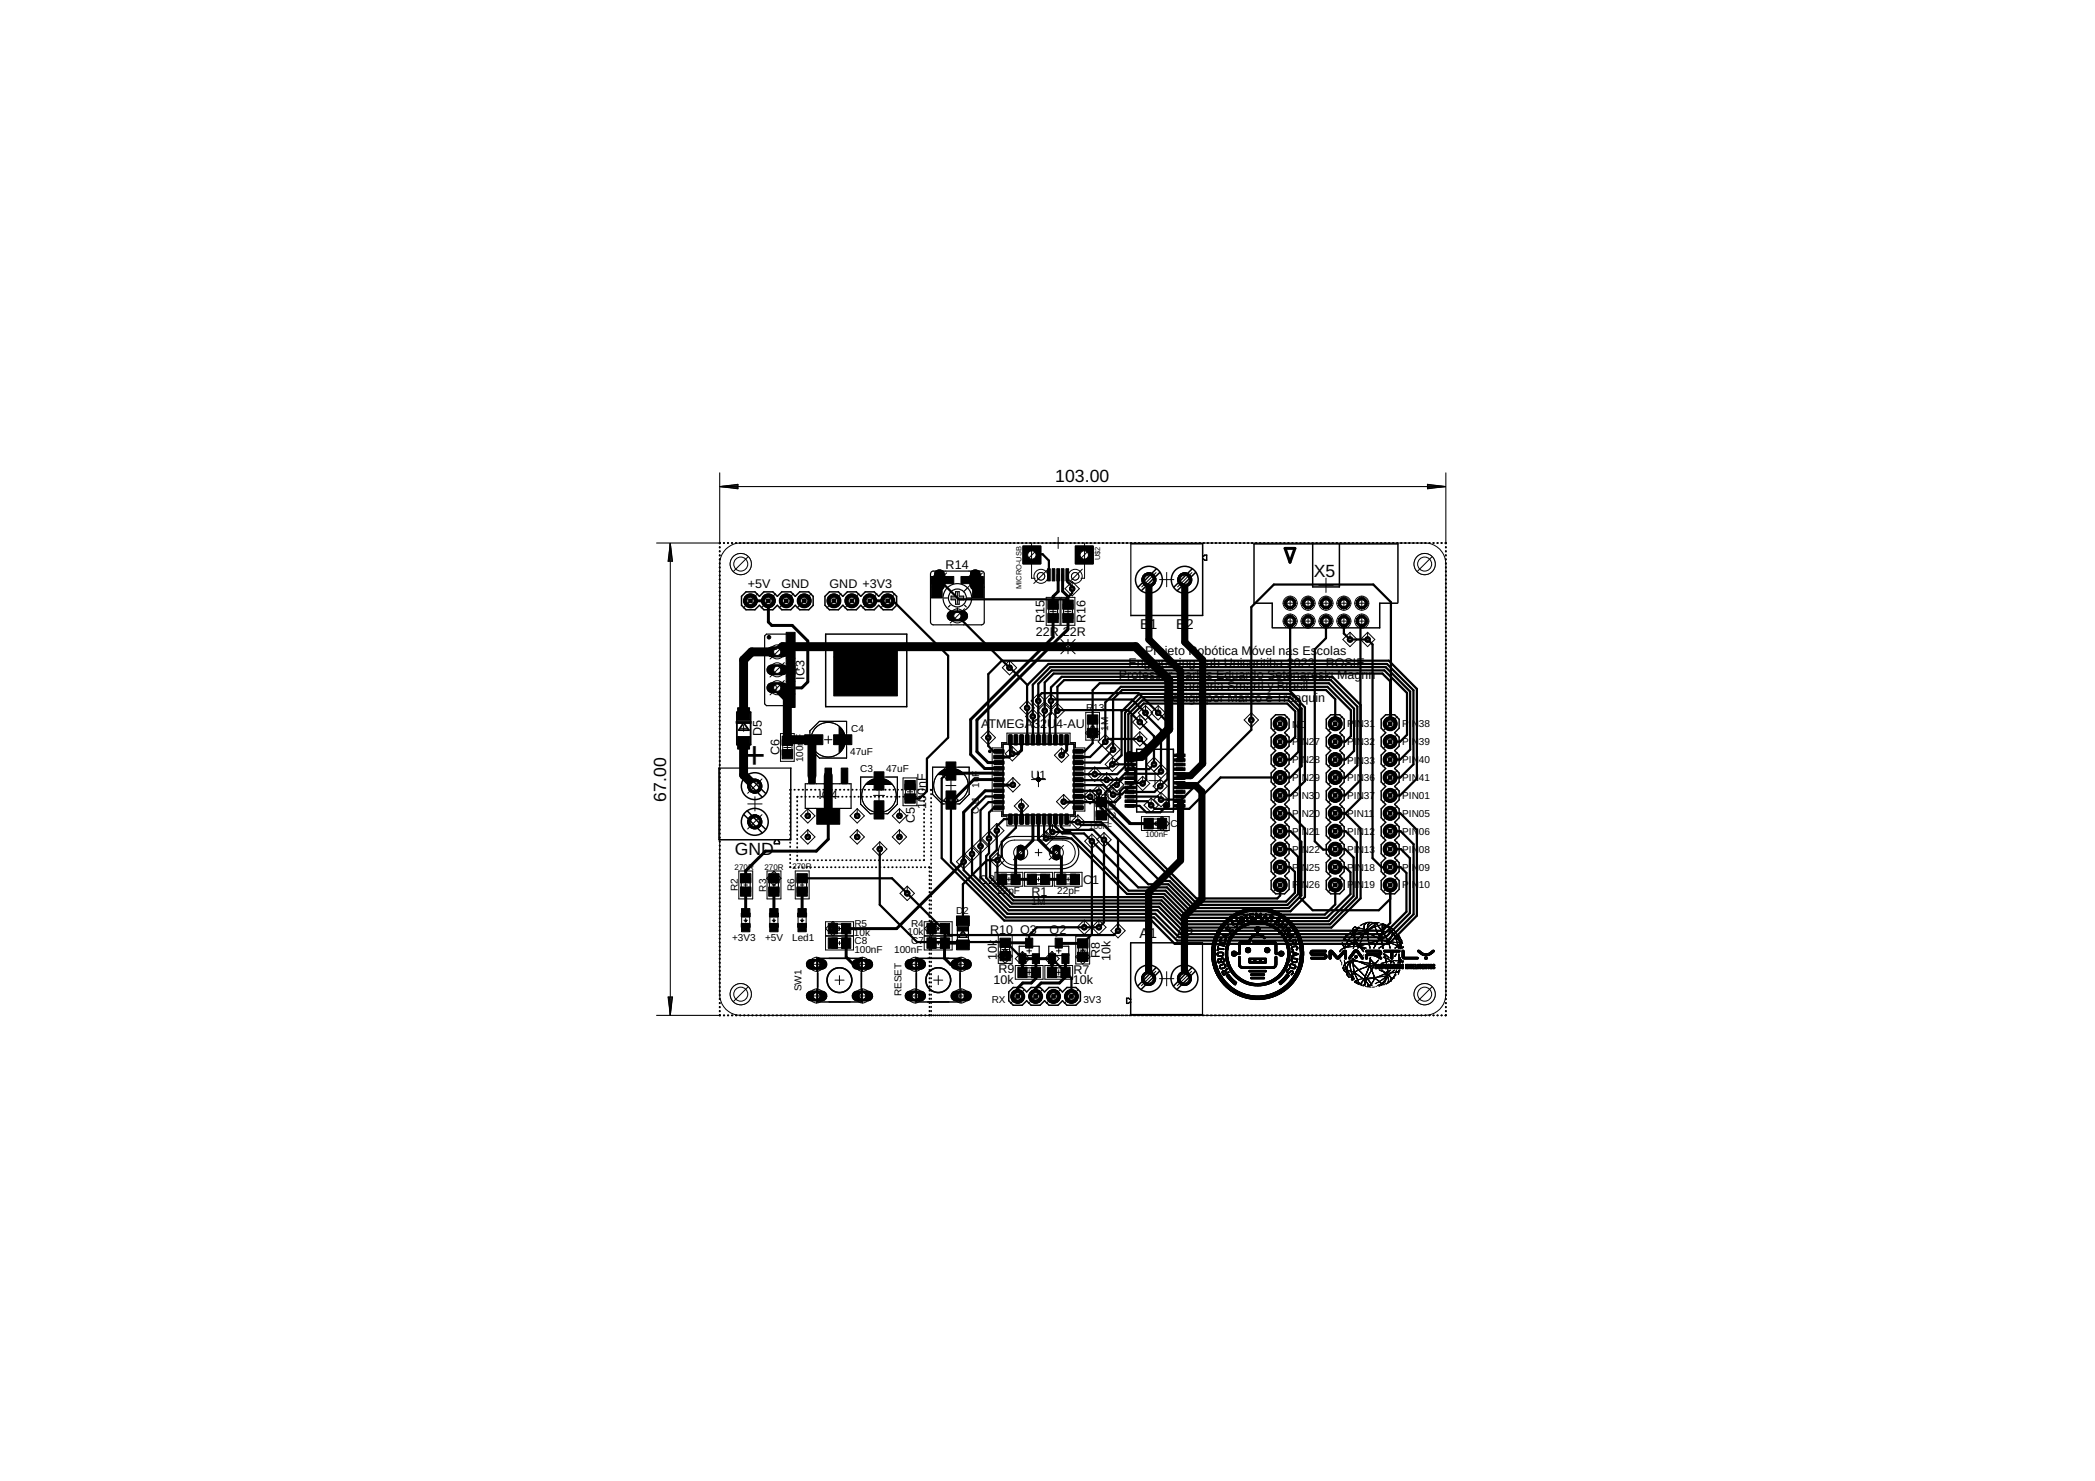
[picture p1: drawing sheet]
<svg xmlns="http://www.w3.org/2000/svg" width="297mm" height="210mm" viewBox="0 0 297 210" stroke-linecap="round" stroke-linejoin="round" font-family="sans-serif">
<defs><g id="words">
<text font-size="5.4" x="105.4" y="108.8">+</text>
<g font-size="2.5">
<text x="149.6" y="68.4">103.00</text>
<text x="186.3" y="81.8">X5</text>
<text x="94.5" y="113.6" transform="rotate(-90 94.5 113.6)">67.00</text>
<text x="104.2" y="121.2">GND</text>
</g>
<g font-size="2">
<text x="161.7" y="89.2">B</text>
<text x="163" y="89.2">1</text>
<text x="166.8" y="89.2">B</text>
<text x="168.1" y="89.2">2</text>
<text x="161.6" y="133">A</text>
<text x="162.9" y="133">1</text>
<text x="166.8" y="133">A</text>
<text x="168.1" y="133">2</text>
</g>
<g font-size="1.8">
<text x="106" y="83.4">+5V</text>
<text x="110.8" y="83.4">GND</text>
<text x="117.6" y="83.4">GND +3V3</text>
<text x="134.1" y="80.7">R14</text>
<text x="148.1" y="88.3" transform="rotate(-90 148.1 88.3)">R15</text>
<text x="153.9" y="88.3" transform="rotate(-90 153.9 88.3)">R16</text>
<text x="110.2" y="94.9" transform="rotate(-90 110.2 94.9)">-</text>
<text x="110.2" y="92.3" transform="rotate(-90 110.2 92.3)">I</text>
<text x="146.8" y="90.1">22R 22R</text>
<text x="160" y="94.5">Engineering L</text>
<text x="162.4" y="92.8">Projeto Robótica M</text>
<text x="171" y="94.5">ab Unicuritiba 2</text>
<text x="177.5" y="92.8">óvel na</text>
<text x="183.3" y="92.8">s Es</text>
<text x="183.4" y="94.5">022</text>
<text x="186.7" y="92.8">colas</text>
<text x="186.9" y="94.5">- ROSIE</text>
<text x="110.2" y="98.2" transform="rotate(-90 110.2 98.2)">O</text>
<text x="114.1" y="96.3" transform="rotate(-90 114.1 96.3)">IC3</text>
<text x="158.6" y="96.2">Professor Carlo</text>
<text x="164.9" y="99.5">D</text>
<text x="166.2" y="99.5">esign</text>
<text x="166.9" y="97.8">Parc</text>
<text x="170.5" y="97.8">eria Sma</text>
<text x="171" y="99.5">por Marco e Trea</text>
<text x="171" y="96.2">s Eduardo Sete</text>
<text x="177.7" y="97.8">rtLy Brasil</text>
<text x="183.3" y="96.2">nare</text>
<text x="184.5" y="99.5">qu</text>
<text x="186.5" y="99.5">i</text>
<text x="186.9" y="96.2">ski Mag</text>
<text x="186.9" y="99.5">n</text>
<text x="193" y="96.2">rin</text>
<text x="108" y="104.4" transform="rotate(-90 108 104.4)">D5</text>
<text x="110.5" y="107" transform="rotate(-90 110.5 107)">C6</text>
<text x="139.1" y="103.2">A</text>
<text x="140.2" y="103.2">TMEGA</text>
<text x="146.5" y="103.2">3</text>
<text x="147.5" y="103.2">2</text>
<text x="148.5" y="103.2">U</text>
<text x="149.8" y="103.2">4-AU</text>
<text x="116" y="113.3">IC</text>
<text x="117.8" y="113.3">4</text>
<text x="129.7" y="116.7" transform="rotate(-90 129.7 116.7)">C5</text>
<text x="131.3" y="114.7" transform="rotate(-90 131.3 114.7)">100nF</text>
<text x="138.8" y="125.2">C2</text>
<text x="153.6" y="125.3">C</text>
<text x="154.9" y="125.3">1</text>
<text x="146.2" y="127">R1</text>
<text x="140.4" y="132.4">R10 Q3</text>
<text x="141.4" y="136" transform="rotate(-90 141.4 136)">10k</text>
<text x="141.6" y="138">R9</text>
<text x="148.8" y="132.4">Q2</text>
<text x="155.9" y="135.8" transform="rotate(-90 155.9 135.8)">R8</text>
<text x="157.5" y="136.2" transform="rotate(-90 157.5 136.2)">10k</text>
<text x="140.8" y="139.4">10k</text>
<text x="152.1" y="139.5">10k</text>
<text x="152.2" y="138.1">R7</text>
</g>
<g font-size="1.7">
<text x="146.1" y="110.4">U</text>
<text x="147.4" y="110.4">1</text>
</g>
<g font-size="1.4">
<text x="154" y="100.8">R</text>
<text x="155" y="100.8">13</text>
<text x="120.6" y="107">47uF</text>
<text x="120.7" y="103.7">C4</text>
<text x="157.1" y="103.5" transform="rotate(-90 157.1 103.5)">1M</text>
<text x="183.2" y="103.1">N</text>
<text x="183.2" y="105.6">P</text>
<text x="184.2" y="103.1">C</text>
<text x="184.6" y="105.6">N27</text>
<text x="191" y="103">P</text>
<text x="191" y="105.6">PI</text>
<text x="192" y="103">I</text>
<text x="192.4" y="103">N31</text>
<text x="192.4" y="105.6">N32</text>
<text x="198.8" y="105.6">PI</text>
<text x="198.8" y="103">P</text>
<text x="199.8" y="103">I</text>
<text x="200.2" y="105.6">N</text>
<text x="200.2" y="103">N</text>
<text x="201.2" y="105.6">39</text>
<text x="201.2" y="103">38</text>
<text x="113.9" y="108" transform="rotate(-90 113.9 108)">100nF</text>
<text x="122" y="109.4">C3</text>
<text x="125.6" y="109.4">47uF</text>
<text x="138.8" y="111.6" transform="rotate(-90 138.8 111.6)">1u</text>
<text x="138.8" y="110.1" transform="rotate(-90 138.8 110.1)">F</text>
<text x="183.2" y="108.1">PI</text>
<text x="183.2" y="110.7">PI</text>
<text x="183.2" y="113.2">PI</text>
<text x="184.6" y="108.1">N28</text>
<text x="184.6" y="110.7">N29</text>
<text x="184.6" y="113.2">N30</text>
<text x="191" y="113.2">PIN37</text>
<text x="191" y="110.7">PIN36</text>
<text x="191" y="108.2">PIN33</text>
<text x="198.8" y="113.2">PIN01</text>
<text x="198.8" y="110.7">PIN41</text>
<text x="198.8" y="108.1">PIN</text>
<text x="201.2" y="108.1">40</text>
<text x="138.8" y="115.3" transform="rotate(-90 138.8 115.3)">C11</text>
<text x="158.2" y="116.1" transform="rotate(-90 158.2 116.1)">C10</text>
<text x="165.9" y="117.2">C9</text>
<text x="183.2" y="115.7">PI</text>
<text x="183.2" y="118.3">PI</text>
<text x="184.6" y="115.7">N20</text>
<text x="184.6" y="118.3">N21</text>
<text x="191" y="115.8">PIN11</text>
<text x="191" y="118.3">PIN12</text>
<text x="198.8" y="115.8">PIN05</text>
<text x="198.8" y="118.3">PIN</text>
<text x="201.2" y="118.3">06</text>
<text x="183.2" y="120.9">PI</text>
<text x="183.2" y="123.4">P</text>
<text x="183.2" y="125.9">P</text>
<text x="184.6" y="120.9">N22</text>
<text x="184.6" y="123.4">N25</text>
<text x="184.6" y="125.9">N26</text>
<text x="191" y="120.8">PIN13</text>
<text x="191" y="123.4">P</text>
<text x="191" y="125.9">P</text>
<text x="192" y="123.4">IN18</text>
<text x="192" y="125.9">IN19</text>
<text x="198.8" y="120.8">PIN</text>
<text x="198.8" y="123.4">PI</text>
<text x="198.8" y="125.9">P</text>
<text x="199.8" y="125.9">I</text>
<text x="200.2" y="123.4">N</text>
<text x="200.2" y="125.9">N</text>
<text x="201.2" y="120.8">08</text>
<text x="201.2" y="123.4">09</text>
<text x="201.2" y="125.9">10</text>
<text x="104.6" y="126.3" transform="rotate(-90 104.6 126.3)">R2</text>
<text x="108.7" y="126.4" transform="rotate(-90 108.7 126.4)">R3</text>
<text x="112.6" y="126.3" transform="rotate(-90 112.6 126.3)">R6</text>
<text x="121.2" y="131.4">R5</text>
<text x="129.2" y="131.3">R4</text>
<text x="135.6" y="129.5">D</text>
<text x="136.6" y="129.5">2</text>
<text x="141.4" y="126.7">22pF</text>
<text x="146.3" y="128.3">1M</text>
<text x="149.9" y="126.8">22pF</text>
<text x="103.8" y="133.4">+3V3</text>
<text x="108.5" y="133.4">+5V</text>
<text x="112.3" y="133.3">Led1</text>
<text x="121.1" y="132.6">10k</text>
<text x="121.1" y="135.1">100nF</text>
<text x="121.2" y="133.8">C8</text>
<text x="126.8" y="135">100nF</text>
<text x="128.7" y="132.5">10k</text>
<text x="129.2" y="133.8">C7</text>
<text x="113.6" y="140.5" transform="rotate(-90 113.6 140.5)">SW1</text>
<text x="127.8" y="141.2" transform="rotate(-90 127.8 141.2)">RESET</text>
<text x="140.6" y="142.2">RX</text>
<text x="153.6" y="142.1">3V3</text>
</g>
<g font-size="1.1">
<text x="144.8" y="83.5" transform="rotate(-90 144.8 83.5)">MICRO-USB</text>
<text x="156" y="79.4" transform="rotate(-90 156 79.4)">U$2</text>
<text x="154.4" y="117.5">100nF</text>
<text x="162.4" y="118.7">100nF</text>
<text x="104.2" y="123.3">270R</text>
<text x="108.4" y="123.3">270R</text>
<text x="112.3" y="123.2">270R</text>
</g>
</g></defs>
<g fill="none" stroke="#000" stroke-width=".32">
<path d="M133.2 82.2l2.8 2.7h15.1l.9-.8v-.7M143.1 94.6l2.6 2.5M147.2 99.3v-2.4l1.9-1.9h47.2l3.2 3.2v5.9l-1 1h-1.4M149 99.3v-1.9l1.5-1.5h38.4l4 4v10.6l-2.2 2.2h-1.4M191.4 90.6h2.5M134.3 109.5l-.8 .8v11.3l8.9 8.9h20.9l3.3 3.3h30.3l4-4v-12.2l-2.4-2.3h-1.4M134.8 113.4v8.8l7.8 7.8h21l3.3 3.3h29.8l3.7-3.7v-9.9l-1.8-1.9h-1.5M139 119.9v4.4l4.2 4.2h21.1l3.4 3.4h28.3l1.1-1.1v-5.4M140.1 104.5v-9l1.9-1.9h54.9l4 4v12.7l-2.4 2.4h-1.4M141.3 117.7v2.8l-.9 .9v2.9l3.3 3.3h21l3.4 3.4h20.5l3.8-3.8v-7.8l-1.6-1.6h-1.5M145.6 100.3v-3.2l3.1-3h48l3.7 3.7v10.5l-1.9 1.9h-1.4M146.4 101.5v-4.5l2.5-2.4h47.6l3.4 3.4v8.2l-1.4 1.5h-1.4"/>
<path d="M148.1 100.7v-4l1.3-1.2h46.6l1.1 1.1v6M148.3 118.8h3.6l7.9 7.9h5.3l3.4 3.4h19.6l3.4-3.4v-3.1l-.8-.7h-1.4M149.2 117.9h2.5l8.3 8.3h5.3l3.4 3.4h19.2l1.4-1.4v-2.8M149.9 100.7v-3.4l1-.9h37.8l3.7 3.7v8.4l-1.7 1.7h-1.4M152.8 116.5h3.3l8.4 8.4h1.3l3.4 3.3h13.3l1.5-1.5v-5.3l-1-1h-1.5M154.6 112.9l14.8 14.9h13l1.2-1.3v-2.9l-.7-.7h-1.4M154.6 112.9h.1M154.9 103.9v-6.1l1-1h32.5l3.6 3.6v6l-1.2 1.3h-1.5M155.2 109.7h3.2l1.1-1.1v-7.6l2.3-2.2h21.1l1.7 1.6v8.2l-1.7 1.6h-9.8l-4.5 4.4h-4.9l-.5-.5M155.8 112.2v1.3l13.8 13.8h11.5l.4-.4v-1.5M157.7 108.3l1.3-1.3v-6.2l2.5-2.5h21.6l1.9 1.9v10.5l-2 2h-1.5M158.3 111.2h-.5l-1.1 1.1v1l3.4 3.4h4.7"/>
<path d="M161.6 102.3l2 2v4M161.6 104.7l.9 .9v4.9l-.5 .5M162.4 101v.2l2.2 2.2v5.9M164.2 101l1.3 1.3v8.1l-1 1M177.4 102v1.4l-9.9 9.9h-2.9M181.5 115.3h1.4l2.1 2.1v9.7l-2 2.1h-14.2l-3.3-3.4h-4.1l-6.6-6.6M181.5 105.1h1.5l.6-.7v-3.6l-1.1-1.1h-20.3l-1.8 1.7v7l.5 .5v1.8l-1.8 1.9h-1.3M181.5 117.8h1.5l1.5 1.5v7.6l-1.8 1.8h-13.7l-3.3-3.4h-2.9l-6.3-6.3M181.5 107.7h1.5l1.1-1.1v-6l-1.4-1.3h-20.8l-1.9 1.9v8l-1.4 1.3h-1.7M189.3 105.1h1.5l.7-.8v-3.6l-3.3-3.4h-29.3l-2.2 2.2v5.6M189.3 115.3h1.5l2.1 2.1v9.9l-4.1 4.2h-20.9l-3.4-3.4h-21l-3.7-3.7v-3.1l.4-.4v-2.1M189.3 102.6v-3.5l-1.3-1.3h-28.9l-1.3 1.3v7.1"/>
<path d="M200.9 118.1v.1M124.7 120.3v7.9l5.3 5.3h12.6l2.4 2.4M128.6 126.6l5.9 5.9h23.4l.6-.6M137.8 121v2.8l5.2 5.2h21.1l3.4 3.4h28.7l3.2-3.2v-5.5l-.8-.8h-1.5M149.2 135.9l2.7 2.7v2.6M153.7 131.4h2.1M181.5 125.4v.1M189.3 120.4h1.4l1.2 1.1v5.5l-3.5 3.6h-20.1l-3.4-3.5h-21.1l-2.4-2.4v-2.8M197.1 120.4h1.5l1.3 1.2v7.8l-3.4 3.4h-29.3l-3.4-3.3h-21l-6.2-6.2v-1.2"/>
</g>
<g fill="none" stroke="#000" stroke-width=".25">
<path d="M102 77.5v.1M102 78.1v.1M102 78.7h.1M102 79.2v.1M102 79.8v.1M102.1 77h-.1M102.6 77h.1M103.2 77h.1M103.8 77h.1M104.3 77h.1M104.9 77h.1M105.5 77h.1"/>
<path d="M106 77h.1M106.6 77h.1M107.2 77h.1M107.8 77h.1M108.3 77h.1M108.9 77h.1M109.5 77h.1M110 77h.1M110.6 77h.1M111.2 77h.1M111.8 77h.1M112.3 77h.1"/>
<path d="M112.9 77h.1M113.5 77h.1M114 77h.1M114.6 77h.1M115.2 77h.1M115.8 77h.1M116.3 77h.1M116.9 77h.1M117.5 77h.1M118 77h.1M118.6 77h.1M119.2 77h.1"/>
<path d="M119.8 77h.1M120.3 77h.1M120.9 77h.1M121.5 77h.1M122 77h.1M122.6 77h.1M123.2 77h.1M123.8 77h.1M124.3 77h.1M124.9 77h.1M125.5 77h.1M126 77h.1"/>
<path d="M126.6 77h.1M127.2 77h.1M127.8 77h.1M128.3 77h.1M128.9 77h.1M129.5 77h.1M130 77h.1M130.6 77h.1M131.2 77h.1M131.8 77h.1M132.3 77h.1M132.9 77h.1"/>
<path d="M133.5 77h.1M134 77h.1M134.6 77h.1M135.2 77h.1M135.8 77h.1M136.3 77h.1M136.9 77h.1M137.5 77h.1M138 77h.1M138.6 77h.1M139.2 77h.1M139.8 77h.1"/>
<path d="M140.3 77h.1M140.9 77h.1M141.5 77h.1M142 77h.1M142.6 77h.1M143.2 77h.1M143.8 77h.1M144.3 77h.1M144.9 77h.1M145.5 77h.1M146 77h.1M146.6 77h.1"/>
<path d="M147.2 77h.1M147.8 77h.1M148.3 77h.1M148.9 77h.1M149.5 77h.1M150.1 77h.1M150.6 77h.1M151.2 77h.1M151.8 77h.1M152.3 77h.1M152.9 77h.1M153.5 77h.1"/>
<path d="M154.1 77h.1M154.6 77h.1M155.2 77h.1M155.8 77h.1M156.3 77h.1M156.9 77h.1M157.5 77h.1M158.1 77h.1M158.6 77h.1M159.2 77h.1M159.8 77h.1M160.3 77h.1"/>
<path d="M160.9 77h.1M161.5 77h.1M162.1 77h.1M162.6 77h.1M163.2 77h.1M163.8 77h.1M164.4 77h.1M164.9 77h.1M165.5 77h.1M166.1 77h.1M166.6 77h.1M167.2 77h.1"/>
<path d="M167.8 77h.1M168.4 77h.1M168.9 77h.1M169.5 77h.1M170.1 77h.1M170.6 77h.1M171.2 77h.1M171.8 77h.1M172.4 77h.1M172.9 77h.1M173.5 77h.1M174.1 77h.1"/>
<path d="M174.6 77h.1M175.2 77h.1M175.8 77h.1M176.4 77h.1M176.9 77h.1M177.5 77h.1M178.1 77h.1M178.6 77h.1M179.2 77h.1M179.8 77h.1M180.4 77h.1M180.9 77h.1"/>
<path d="M181.5 77h.1M182.1 77h.1M182.6 77h.1M183.2 77h.1M183.8 77h.1M184.4 77h.1M184.9 77h.1M185.5 77h.1M186.1 77h.1M186.6 77h.1M187.2 77h.1M187.8 77h.1"/>
<path d="M188.4 77h.1M188.9 77h.1M189.5 77h.1M190.1 77h.1M190.6 77h.1M191.2 77h.1M191.8 77h.1M192.4 77h.1M192.9 77h.1M193.5 77h.1M194.1 77h.1M194.6 77h.1"/>
<path d="M195.2 77h.1M195.8 77h.1M196.4 77h.1M196.9 77h.1M197.5 77h.1M198.1 77h.1M198.6 77h.1M199.2 77h.1M199.8 77h.1M200.4 77h.1M200.9 77h.1M201.5 77h.1"/>
<path d="M202.1 77h.1M202.6 77h.1M203.2 77h.1M203.8 77h.1M204.4 77h.1M204.9 77h.1M205 77.5v.1M205 78.1v.1M205 78.7h.1M205 79.2v.1M205 79.8v.1M102 80.4v.1"/>
<path d="M102 81h.1M102 81.5v.1M102 82.1v.1M102 82.7h.1M102 83.2v.1M102 83.8v.1M102 84.4v.1M102 85h.1M102 85.5v.1M102 86.1v.1M102 86.7h.1M102 87.2v.1"/>
<path d="M102 87.8v.1M102 88.4v.1M102 89h.1M102 89.5v.1M102 90.1v.1M102 90.7h.1M102 91.2v.1M102 91.8v.1M102 92.4v.1M102 93h.1M102 93.5v.1M102 94.1v.1"/>
<path d="M102 94.7h.1M102 95.2v.1M102 95.8v.1M102 96.4v.1M102 97h.1M102 97.5v.1M102 98.1v.1M102 98.7h.1M102 99.3h.1M102 99.8v.1M205 80.4v.1M205 81h.1"/>
<path d="M205 81.5v.1M205 82.1v.1M205 82.7h.1M205 83.2v.1M205 83.8v.1M205 84.4v.1M205 85h.1M205 85.5v.1M205 86.1v.1M205 86.7h.1M205 87.2v.1M205 87.8v.1"/>
<path d="M205 88.4v.1M205 89h.1M205 89.5v.1M205 90.1v.1M205 90.7h.1M205 91.2v.1M205 91.8v.1M205 92.4v.1M205 93h.1M205 93.5v.1M205 94.1v.1M205 94.7h.1"/>
<path d="M205 95.2v.1M205 95.8v.1M205 96.4v.1M205 97h.1M205 97.5v.1M205 98.1v.1M205 98.7h.1M205 99.3h.1M205 99.8v.1M102 100.4v.1M102 101h.1M102 101.5v.1"/>
<path d="M102 102.1v.1M102 102.7h.1M102 103.3h.1M102 103.8v.1M102 104.4v.1M102 105h.1M102 105.5v.1M102 106.1v.1M102 106.7h.1M102 107.3h.1M102 107.8v.1M102 108.4v.1"/>
<path d="M102 109h.1M102 109.5v.1M102 110.1v.1M102 110.7h.1M102 111.3h.1M102 111.8v.1M102 112.4v.1M102 113h.1M102 113.5v.1M102 114.1v.1M102 114.7h.1M102 115.3h.1"/>
<path d="M102 115.8v.1M102 116.4v.1M102 117h.1M102 117.5v.1M102 118.1v.1M102 118.7h.1M102 119.3h.1M102 119.8v.1M205 100.4v.1M205 101h.1M205 101.5v.1M205 102.1v.1"/>
<path d="M205 102.7h.1M205 103.3h.1M205 103.8v.1M205 104.4v.1M205 105h.1M205 105.5v.1M205 106.1v.1M205 106.7h.1M205 107.3h.1M205 107.8v.1M205 108.4v.1M205 109h.1"/>
<path d="M205 109.5v.1M205 110.1v.1M205 110.7h.1M205 111.3h.1M205 111.8v.1M205 112.4v.1M205 113h.1M205 113.5v.1M205 114.1v.1M205 114.7h.1M205 115.3h.1M205 115.8v.1"/>
<path d="M205 116.4v.1M205 117h.1M205 117.5v.1M205 118.1v.1M205 118.7h.1M205 119.3h.1M205 119.8v.1M102 120.4v.1M102 121v.1M102 121.5v.1M102 122.1v.1M102 122.7v.1"/>
<path d="M102 123.3h.1M102 123.8v.1M102 124.4v.1M102 125v.1M102 125.6h.1M102 126.1v.1M102 126.7v.1M102 127.3h.1M102 127.8v.1M102 128.4v.1M102 129v.1M102 129.6h.1"/>
<path d="M102 130.1v.1M102 130.7v.1M102 131.3h.1M102 131.8v.1M102 132.4v.1M102 133v.1M102 133.6h.1M102 134.1v.1M102 134.7v.1M102 135.3h.1M102 135.8v.1M102 136.4v.1"/>
<path d="M102 137v.1M102 137.6h.1M102 138.1v.1M102 138.7v.1M102 139.3h.1M102 139.8v.1M205 120.4v.1M205 121v.1M205 121.5v.1M205 122.1v.1M205 122.7v.1M205 123.3h.1"/>
<path d="M205 123.8v.1M205 124.4v.1M205 125v.1M205 125.6h.1M205 126.1v.1M205 126.7v.1M205 127.3h.1M205 127.8v.1M205 128.4v.1M205 129v.1M205 129.6h.1M205 130.1v.1"/>
<path d="M205 130.7v.1M205 131.3h.1M205 131.8v.1M205 132.4v.1M205 133v.1M205 133.6h.1M205 134.1v.1M205 134.7v.1M205 135.3h.1M205 135.8v.1M205 136.4v.1M205 137v.1"/>
<path d="M205 137.6h.1M205 138.1v.1M205 138.7v.1M205 139.3h.1M205 139.8v.1M102 140.4v.1M102 141v.1M102 141.6h.1M102 142.1v.1M102 142.7v.1M102 143.3h.1M102 143.8l.1 .1"/>
<path d="M102.6 143.9h.1M103.2 143.9h.1M103.8 143.9h.1M104.3 143.9h.1M104.9 143.9h.1M105.5 143.9h.1M106 143.9h.1M106.6 143.9h.1M107.2 143.9h.1M107.8 143.9h.1M108.3 143.9h.1M108.9 143.9h.1"/>
<path d="M109.5 143.9h.1M110 143.9h.1M110.6 143.9h.1M111.2 143.9h.1M111.8 143.9h.1M112.3 143.9h.1M112.9 143.9h.1M113.5 143.9h.1M114 143.9h.1M114.6 143.9h.1M115.2 143.9h.1M115.8 143.9h.1"/>
<path d="M116.3 143.9h.1M116.9 143.9h.1M117.5 143.9h.1M118 143.9h.1M118.6 143.9h.1M119.2 143.9h.1M119.8 143.9h.1M120.3 143.9h.1M120.9 143.9h.1M121.5 143.9h.1M122 143.9h.1M122.6 143.9h.1"/>
<path d="M123.2 143.9h.1M123.8 143.9h.1M124.3 143.9h.1M124.9 143.9h.1M125.5 143.9h.1M126 143.9h.1M126.6 143.9h.1M127.2 143.9h.1M127.8 143.9h.1M128.3 143.9h.1M128.9 143.9h.1M129.5 143.9h.1"/>
<path d="M130 143.9h.1M130.6 143.9h.1M131.2 143.9h.1M131.8 143.9h.1M132.3 143.9h.1M132.9 143.9h.1M133.5 143.9h.1M134 143.9h.1M134.6 143.9h.1M135.2 143.9h.1M135.8 143.9h.1M136.3 143.9h.1"/>
<path d="M136.9 143.9h.1M137.5 143.9h.1M138 143.9h.1M138.6 143.9h.1M139.2 143.9h.1M139.8 143.9h.1M140.3 143.9h.1M140.9 143.9h.1M141.5 143.9h.1M142 143.9h.1M142.6 143.9h.1M143.2 143.9h.1"/>
<path d="M143.8 143.9h.1M144.3 143.9h.1M144.9 143.9h.1M145.5 143.9h.1M146 143.9h.1M146.6 143.9h.1M147.2 143.9h.1M147.8 143.9h.1M148.3 143.9h.1M148.9 143.9h.1M149.5 143.9h.1M150.1 143.9h.1"/>
<path d="M150.6 143.9h.1M151.2 143.9h.1M151.8 143.9h.1M152.3 143.9h.1M152.9 143.9h.1M153.5 143.9h.1M154.1 143.9h.1M154.6 143.9h.1M155.2 143.9h.1M155.8 143.9h.1M156.3 143.9h.1M156.9 143.9h.1"/>
<path d="M157.5 143.9h.1M158.1 143.9h.1M158.6 143.9h.1M159.2 143.9h.1M159.8 143.9h.1M160.3 143.9h.1M160.9 143.9h.1M161.5 143.9h.1M162.1 143.9h.1M162.6 143.9h.1M163.2 143.9h.1M163.8 143.9h.1"/>
<path d="M164.4 143.9h.1M164.9 143.9h.1M165.5 143.9h.1M166.1 143.9h.1M166.6 143.9h.1M167.2 143.9h.1M167.8 143.9h.1M168.4 143.9h.1M168.9 143.9h.1M169.5 143.9h.1M170.1 143.9h.1M170.6 143.9h.1"/>
<path d="M171.2 143.9h.1M171.8 143.9h.1M172.4 143.9h.1M172.9 143.9h.1M173.5 143.9h.1M174.1 143.9h.1M174.6 143.9h.1M175.2 143.9h.1M175.8 143.9h.1M176.4 143.9h.1M176.9 143.9h.1M177.5 143.9h.1"/>
<path d="M178.1 143.9h.1M178.6 143.9h.1M179.2 143.9h.1M179.8 143.9h.1M180.4 143.9h.1M180.9 143.9h.1M181.5 143.9h.1M182.1 143.9h.1M182.6 143.9h.1M183.2 143.9h.1M183.8 143.9h.1M184.4 143.9h.1"/>
<path d="M184.9 143.9h.1M185.5 143.9h.1M186.1 143.9h.1M186.6 143.9h.1M187.2 143.9h.1M187.8 143.9h.1M188.4 143.9h.1M188.9 143.9h.1M189.5 143.9h.1M190.1 143.9h.1M190.6 143.9h.1M191.2 143.9h.1"/>
<path d="M191.8 143.9h.1M192.4 143.9h.1M192.9 143.9h.1M193.5 143.9h.1M194.1 143.9h.1M194.6 143.9h.1M195.2 143.9h.1M195.8 143.9h.1M196.4 143.9h.1M196.9 143.9h.1M197.5 143.9h.1M198.1 143.9h.1"/>
<path d="M198.6 143.9h.1M199.2 143.9h.1M199.8 143.9h.1M200.4 143.9h.1M200.9 143.9h.1M201.5 143.9h.1M202.1 143.9h.1M202.6 143.9h.1M203.2 143.9h.1M203.8 143.9h.1M204.4 143.9h.1M205 140.4v.1"/>
<path d="M205 141v.1M205 141.6h.1M205 142.1v.1M205 142.7v.1M205 143.3h.1M205 143.8l-.1 .1"/>
</g>
<path d="M151.4 91.7h-40.4l-.8 .7" fill="none" stroke="#000" stroke-width="1.3"/>
<path d="M123.3 85.2h2.6M145 135.9h4.2" fill="none" stroke="#000" stroke-width=".42"/>
<path d="M109.4 92.4h1.6" fill="none" stroke="#000" stroke-width="1.5"/>
<circle cx="110.2" cy="92.4" r=".51" fill="#fff" stroke="#000" stroke-width=".14"/>
<path d="M109.4 94.9h1.6" fill="none" stroke="#000" stroke-width="1.5"/>
<circle cx="110.2" cy="94.9" r=".51" fill="#fff" stroke="#000" stroke-width=".14"/>
<path d="M109.4 97.5h1.6" fill="none" stroke="#000" stroke-width="1.5"/>
<circle cx="110.2" cy="97.5" r=".51" fill="#fff" stroke="#000" stroke-width=".14"/>
<circle cx="151.9" cy="141.2" r=".93" fill="#000" stroke="#000" stroke-width=".14"/>
<circle cx="151.9" cy="141.2" r=".51" fill="#fff" stroke="#000" stroke-width=".14"/>
<circle cx="149.4" cy="141.2" r=".93" fill="#000" stroke="#000" stroke-width=".14"/>
<circle cx="149.4" cy="141.2" r=".51" fill="#fff" stroke="#000" stroke-width=".14"/>
<circle cx="146.8" cy="141.2" r=".93" fill="#000" stroke="#000" stroke-width=".14"/>
<circle cx="146.8" cy="141.2" r=".51" fill="#fff" stroke="#000" stroke-width=".14"/>
<circle cx="144.3" cy="141.2" r=".93" fill="#000" stroke="#000" stroke-width=".14"/>
<circle cx="144.3" cy="141.2" r=".51" fill="#fff" stroke="#000" stroke-width=".14"/>
<circle cx="114" cy="85.2" r=".93" fill="#000" stroke="#000" stroke-width=".14"/>
<circle cx="114" cy="85.2" r=".51" fill="#fff" stroke="#000" stroke-width=".14"/>
<circle cx="111.5" cy="85.2" r=".93" fill="#000" stroke="#000" stroke-width=".14"/>
<circle cx="111.5" cy="85.2" r=".51" fill="#fff" stroke="#000" stroke-width=".14"/>
<circle cx="108.9" cy="85.2" r=".93" fill="#000" stroke="#000" stroke-width=".14"/>
<circle cx="108.9" cy="85.2" r=".51" fill="#fff" stroke="#000" stroke-width=".14"/>
<circle cx="106.4" cy="85.2" r=".93" fill="#000" stroke="#000" stroke-width=".14"/>
<circle cx="106.4" cy="85.2" r=".51" fill="#fff" stroke="#000" stroke-width=".14"/>
<circle cx="118.2" cy="85.2" r=".93" fill="#000" stroke="#000" stroke-width=".14"/>
<circle cx="118.2" cy="85.2" r=".51" fill="#fff" stroke="#000" stroke-width=".14"/>
<circle cx="120.8" cy="85.2" r=".93" fill="#000" stroke="#000" stroke-width=".14"/>
<circle cx="120.8" cy="85.2" r=".51" fill="#fff" stroke="#000" stroke-width=".14"/>
<circle cx="123.3" cy="85.2" r=".93" fill="#000" stroke="#000" stroke-width=".14"/>
<circle cx="123.3" cy="85.2" r=".51" fill="#fff" stroke="#000" stroke-width=".14"/>
<circle cx="125.9" cy="85.2" r=".93" fill="#000" stroke="#000" stroke-width=".14"/>
<circle cx="125.9" cy="85.2" r=".51" fill="#fff" stroke="#000" stroke-width=".14"/>
<path d="M149.8 120.3v1.1" fill="none" stroke="#000" stroke-width="1.1"/>
<circle cx="149.8" cy="120.8" r=".3" fill="#fff" stroke="#000" stroke-width=".14"/>
<path d="M144.7 120.3v1.1" fill="none" stroke="#000" stroke-width="1.1"/>
<circle cx="144.7" cy="120.8" r=".3" fill="#fff" stroke="#000" stroke-width=".14"/>
<path d="M135 87.3h1.5" fill="none" stroke="#000" stroke-width="1.5"/>
<circle cx="135.7" cy="87.3" r=".51" fill="#fff" stroke="#000" stroke-width=".14"/>
<path d="M138.3 81.4v1.6" fill="none" stroke="#000" stroke-width="1.5"/>
<circle cx="138.3" cy="82.2" r=".51" fill="#fff" stroke="#000" stroke-width=".14"/>
<path d="M133.2 81.4v1.6" fill="none" stroke="#000" stroke-width="1.5"/>
<circle cx="133.2" cy="82.2" r=".51" fill="#fff" stroke="#000" stroke-width=".14"/>
<circle cx="162.9" cy="138.7" r=".99" fill="#000" stroke="#000" stroke-width=".14"/>
<circle cx="162.9" cy="138.7" r=".66" fill="#fff" stroke="#000" stroke-width=".14"/>
<circle cx="167.9" cy="138.7" r=".99" fill="#000" stroke="#000" stroke-width=".14"/>
<circle cx="167.9" cy="138.7" r=".66" fill="#fff" stroke="#000" stroke-width=".14"/>
<circle cx="168" cy="82.2" r=".99" fill="#000" stroke="#000" stroke-width=".14"/>
<circle cx="168" cy="82.2" r=".66" fill="#fff" stroke="#000" stroke-width=".14"/>
<circle cx="162.9" cy="82.2" r=".99" fill="#000" stroke="#000" stroke-width=".14"/>
<circle cx="162.9" cy="82.2" r=".66" fill="#fff" stroke="#000" stroke-width=".14"/>
<circle cx="182.9" cy="88" r=".83" fill="#000" stroke="#000" stroke-width=".14"/>
<circle cx="182.9" cy="88" r=".51" fill="#fff" stroke="#000" stroke-width=".14"/>
<circle cx="182.9" cy="85.5" r=".83" fill="#000" stroke="#000" stroke-width=".14"/>
<circle cx="182.9" cy="85.5" r=".51" fill="#fff" stroke="#000" stroke-width=".14"/>
<circle cx="185.5" cy="88" r=".83" fill="#000" stroke="#000" stroke-width=".14"/>
<circle cx="185.5" cy="88" r=".51" fill="#fff" stroke="#000" stroke-width=".14"/>
<circle cx="185.5" cy="85.5" r=".83" fill="#000" stroke="#000" stroke-width=".14"/>
<circle cx="185.5" cy="85.5" r=".51" fill="#fff" stroke="#000" stroke-width=".14"/>
<circle cx="188" cy="88" r=".83" fill="#000" stroke="#000" stroke-width=".14"/>
<circle cx="188" cy="88" r=".51" fill="#fff" stroke="#000" stroke-width=".14"/>
<circle cx="188" cy="85.5" r=".83" fill="#000" stroke="#000" stroke-width=".14"/>
<circle cx="188" cy="85.5" r=".51" fill="#fff" stroke="#000" stroke-width=".14"/>
<circle cx="190.5" cy="88" r=".83" fill="#000" stroke="#000" stroke-width=".14"/>
<circle cx="190.5" cy="88" r=".51" fill="#fff" stroke="#000" stroke-width=".14"/>
<circle cx="190.5" cy="85.5" r=".83" fill="#000" stroke="#000" stroke-width=".14"/>
<circle cx="190.5" cy="85.5" r=".51" fill="#fff" stroke="#000" stroke-width=".14"/>
<circle cx="193.1" cy="88" r=".83" fill="#000" stroke="#000" stroke-width=".14"/>
<circle cx="193.1" cy="88" r=".51" fill="#fff" stroke="#000" stroke-width=".14"/>
<circle cx="193.1" cy="85.5" r=".83" fill="#000" stroke="#000" stroke-width=".14"/>
<circle cx="193.1" cy="85.5" r=".51" fill="#fff" stroke="#000" stroke-width=".14"/>
<circle cx="107" cy="116.5" r=".99" fill="#000" stroke="#000" stroke-width=".14"/>
<circle cx="107" cy="116.5" r=".66" fill="#fff" stroke="#000" stroke-width=".14"/>
<circle cx="107" cy="111.4" r=".99" fill="#000" stroke="#000" stroke-width=".14"/>
<circle cx="107" cy="111.4" r=".66" fill="#fff" stroke="#000" stroke-width=".14"/>
<path d="M129 136.7h1.5" fill="none" stroke="#000" stroke-width="1.5"/>
<circle cx="129.8" cy="136.7" r=".51" fill="#fff" stroke="#000" stroke-width=".14"/>
<path d="M135.5 136.7h1.5" fill="none" stroke="#000" stroke-width="1.5"/>
<circle cx="136.3" cy="136.7" r=".51" fill="#fff" stroke="#000" stroke-width=".14"/>
<path d="M129 141.2h1.5" fill="none" stroke="#000" stroke-width="1.5"/>
<circle cx="129.8" cy="141.2" r=".51" fill="#fff" stroke="#000" stroke-width=".14"/>
<path d="M135.5 141.2h1.5" fill="none" stroke="#000" stroke-width="1.5"/>
<circle cx="136.3" cy="141.2" r=".51" fill="#fff" stroke="#000" stroke-width=".14"/>
<path d="M115 136.7h1.5" fill="none" stroke="#000" stroke-width="1.5"/>
<circle cx="115.8" cy="136.7" r=".51" fill="#fff" stroke="#000" stroke-width=".14"/>
<path d="M121.5 136.7h1.5" fill="none" stroke="#000" stroke-width="1.5"/>
<circle cx="122.3" cy="136.7" r=".51" fill="#fff" stroke="#000" stroke-width=".14"/>
<path d="M115 141.2h1.5" fill="none" stroke="#000" stroke-width="1.5"/>
<circle cx="115.8" cy="141.2" r=".51" fill="#fff" stroke="#000" stroke-width=".14"/>
<path d="M121.5 141.2h1.5" fill="none" stroke="#000" stroke-width="1.5"/>
<circle cx="122.3" cy="141.2" r=".51" fill="#fff" stroke="#000" stroke-width=".14"/>
<path d="M152.5 77.4h2.5v2.5h-2.5z" fill="#000" stroke="#000" stroke-width=".14"/>
<circle cx="153.7" cy="78.7" r=".59" fill="#fff" stroke="#000" stroke-width=".14"/>
<path d="M145 77.4h2.6v2.5h-2.6z" fill="#000" stroke="#000" stroke-width=".14"/>
<circle cx="146.3" cy="78.7" r=".59" fill="#fff" stroke="#000" stroke-width=".14"/>
<circle cx="181.5" cy="125.4" r=".93" fill="#000" stroke="#000" stroke-width=".14"/>
<circle cx="181.5" cy="125.4" r=".51" fill="#fff" stroke="#000" stroke-width=".14"/>
<circle cx="181.5" cy="122.9" r=".93" fill="#000" stroke="#000" stroke-width=".14"/>
<circle cx="181.5" cy="122.9" r=".51" fill="#fff" stroke="#000" stroke-width=".14"/>
<circle cx="181.5" cy="120.4" r=".93" fill="#000" stroke="#000" stroke-width=".14"/>
<circle cx="181.5" cy="120.4" r=".51" fill="#fff" stroke="#000" stroke-width=".14"/>
<circle cx="181.5" cy="117.8" r=".93" fill="#000" stroke="#000" stroke-width=".14"/>
<circle cx="181.5" cy="117.8" r=".51" fill="#fff" stroke="#000" stroke-width=".14"/>
<circle cx="181.5" cy="115.3" r=".93" fill="#000" stroke="#000" stroke-width=".14"/>
<circle cx="181.5" cy="115.3" r=".51" fill="#fff" stroke="#000" stroke-width=".14"/>
<circle cx="181.5" cy="112.7" r=".93" fill="#000" stroke="#000" stroke-width=".14"/>
<circle cx="181.5" cy="112.7" r=".51" fill="#fff" stroke="#000" stroke-width=".14"/>
<circle cx="181.5" cy="110.2" r=".93" fill="#000" stroke="#000" stroke-width=".14"/>
<circle cx="181.5" cy="110.2" r=".51" fill="#fff" stroke="#000" stroke-width=".14"/>
<circle cx="181.5" cy="107.7" r=".93" fill="#000" stroke="#000" stroke-width=".14"/>
<circle cx="181.5" cy="107.7" r=".51" fill="#fff" stroke="#000" stroke-width=".14"/>
<circle cx="181.5" cy="105.1" r=".93" fill="#000" stroke="#000" stroke-width=".14"/>
<circle cx="181.5" cy="105.1" r=".51" fill="#fff" stroke="#000" stroke-width=".14"/>
<circle cx="181.5" cy="102.6" r=".93" fill="#000" stroke="#000" stroke-width=".14"/>
<circle cx="181.5" cy="102.6" r=".51" fill="#fff" stroke="#000" stroke-width=".14"/>
<circle cx="189.3" cy="125.4" r=".93" fill="#000" stroke="#000" stroke-width=".14"/>
<circle cx="189.3" cy="125.4" r=".51" fill="#fff" stroke="#000" stroke-width=".14"/>
<circle cx="189.3" cy="122.9" r=".93" fill="#000" stroke="#000" stroke-width=".14"/>
<circle cx="189.3" cy="122.9" r=".51" fill="#fff" stroke="#000" stroke-width=".14"/>
<circle cx="189.3" cy="120.4" r=".93" fill="#000" stroke="#000" stroke-width=".14"/>
<circle cx="189.3" cy="120.4" r=".51" fill="#fff" stroke="#000" stroke-width=".14"/>
<circle cx="189.3" cy="117.8" r=".93" fill="#000" stroke="#000" stroke-width=".14"/>
<circle cx="189.3" cy="117.8" r=".51" fill="#fff" stroke="#000" stroke-width=".14"/>
<circle cx="189.3" cy="115.3" r=".93" fill="#000" stroke="#000" stroke-width=".14"/>
<circle cx="189.3" cy="115.3" r=".51" fill="#fff" stroke="#000" stroke-width=".14"/>
<circle cx="189.3" cy="112.7" r=".93" fill="#000" stroke="#000" stroke-width=".14"/>
<circle cx="189.3" cy="112.7" r=".51" fill="#fff" stroke="#000" stroke-width=".14"/>
<circle cx="189.3" cy="110.2" r=".93" fill="#000" stroke="#000" stroke-width=".14"/>
<circle cx="189.3" cy="110.2" r=".51" fill="#fff" stroke="#000" stroke-width=".14"/>
<circle cx="189.3" cy="107.7" r=".93" fill="#000" stroke="#000" stroke-width=".14"/>
<circle cx="189.3" cy="107.7" r=".51" fill="#fff" stroke="#000" stroke-width=".14"/>
<circle cx="189.3" cy="105.1" r=".93" fill="#000" stroke="#000" stroke-width=".14"/>
<circle cx="189.3" cy="105.1" r=".51" fill="#fff" stroke="#000" stroke-width=".14"/>
<circle cx="189.3" cy="102.6" r=".93" fill="#000" stroke="#000" stroke-width=".14"/>
<circle cx="189.3" cy="102.6" r=".51" fill="#fff" stroke="#000" stroke-width=".14"/>
<circle cx="197.1" cy="125.4" r=".93" fill="#000" stroke="#000" stroke-width=".14"/>
<circle cx="197.1" cy="125.4" r=".51" fill="#fff" stroke="#000" stroke-width=".14"/>
<circle cx="197.1" cy="122.9" r=".93" fill="#000" stroke="#000" stroke-width=".14"/>
<circle cx="197.1" cy="122.9" r=".51" fill="#fff" stroke="#000" stroke-width=".14"/>
<circle cx="197.1" cy="120.4" r=".93" fill="#000" stroke="#000" stroke-width=".14"/>
<circle cx="197.1" cy="120.4" r=".51" fill="#fff" stroke="#000" stroke-width=".14"/>
<circle cx="197.1" cy="117.8" r=".93" fill="#000" stroke="#000" stroke-width=".14"/>
<circle cx="197.1" cy="117.8" r=".51" fill="#fff" stroke="#000" stroke-width=".14"/>
<circle cx="197.1" cy="115.3" r=".93" fill="#000" stroke="#000" stroke-width=".14"/>
<circle cx="197.1" cy="115.3" r=".51" fill="#fff" stroke="#000" stroke-width=".14"/>
<circle cx="197.1" cy="112.7" r=".93" fill="#000" stroke="#000" stroke-width=".14"/>
<circle cx="197.1" cy="112.7" r=".51" fill="#fff" stroke="#000" stroke-width=".14"/>
<circle cx="197.1" cy="110.2" r=".93" fill="#000" stroke="#000" stroke-width=".14"/>
<circle cx="197.1" cy="110.2" r=".51" fill="#fff" stroke="#000" stroke-width=".14"/>
<circle cx="197.1" cy="107.7" r=".93" fill="#000" stroke="#000" stroke-width=".14"/>
<circle cx="197.1" cy="107.7" r=".51" fill="#fff" stroke="#000" stroke-width=".14"/>
<circle cx="197.1" cy="105.1" r=".93" fill="#000" stroke="#000" stroke-width=".14"/>
<circle cx="197.1" cy="105.1" r=".51" fill="#fff" stroke="#000" stroke-width=".14"/>
<circle cx="197.1" cy="102.6" r=".93" fill="#000" stroke="#000" stroke-width=".14"/>
<circle cx="197.1" cy="102.6" r=".51" fill="#fff" stroke="#000" stroke-width=".14"/>
<circle cx="158.3" cy="111.2" r=".38" fill="#000" stroke="#000" stroke-width=".14"/>
<circle cx="158.3" cy="111.2" r=".17" fill="#fff" stroke="#000" stroke-width=".14"/>
<circle cx="164.8" cy="116.7" r=".38" fill="#000" stroke="#000" stroke-width=".14"/>
<circle cx="164.8" cy="116.7" r=".17" fill="#fff" stroke="#000" stroke-width=".14"/>
<circle cx="109.7" cy="124.5" r=".38" fill="#000" stroke="#000" stroke-width=".14"/>
<circle cx="109.7" cy="124.5" r=".17" fill="#fff" stroke="#000" stroke-width=".14"/>
<circle cx="118.1" cy="131.6" r=".38" fill="#000" stroke="#000" stroke-width=".14"/>
<circle cx="118.1" cy="131.6" r=".17" fill="#fff" stroke="#000" stroke-width=".14"/>
<circle cx="132.1" cy="131.6" r=".38" fill="#000" stroke="#000" stroke-width=".14"/>
<circle cx="132.1" cy="131.6" r=".17" fill="#fff" stroke="#000" stroke-width=".14"/>
<circle cx="142.5" cy="135.5" r=".38" fill="#000" stroke="#000" stroke-width=".14"/>
<circle cx="142.5" cy="135.5" r=".17" fill="#fff" stroke="#000" stroke-width=".14"/>
<circle cx="153.5" cy="135.6" r=".38" fill="#000" stroke="#000" stroke-width=".14"/>
<circle cx="153.5" cy="135.6" r=".17" fill="#fff" stroke="#000" stroke-width=".14"/>
<circle cx="143.6" cy="111.2" r=".38" fill="#000" stroke="#000" stroke-width=".14"/>
<circle cx="143.6" cy="111.2" r=".17" fill="#fff" stroke="#000" stroke-width=".14"/>
<circle cx="144.8" cy="114.2" r=".38" fill="#000" stroke="#000" stroke-width=".14"/>
<circle cx="144.8" cy="114.2" r=".17" fill="#fff" stroke="#000" stroke-width=".14"/>
<circle cx="150.8" cy="113.6" r=".38" fill="#000" stroke="#000" stroke-width=".14"/>
<circle cx="150.8" cy="113.6" r=".17" fill="#fff" stroke="#000" stroke-width=".14"/>
<circle cx="143.5" cy="106.8" r=".38" fill="#000" stroke="#000" stroke-width=".14"/>
<circle cx="143.5" cy="106.8" r=".17" fill="#fff" stroke="#000" stroke-width=".14"/>
<circle cx="150.5" cy="107" r=".38" fill="#000" stroke="#000" stroke-width=".14"/>
<circle cx="150.5" cy="107" r=".17" fill="#fff" stroke="#000" stroke-width=".14"/>
<circle cx="152" cy="83.4" r=".38" fill="#000" stroke="#000" stroke-width=".14"/>
<circle cx="152" cy="83.4" r=".17" fill="#fff" stroke="#000" stroke-width=".14"/>
<circle cx="151.4" cy="91.7" r=".51" fill="#000" stroke="#000" stroke-width=".14"/>
<circle cx="151.4" cy="91.7" r=".3" fill="#fff" stroke="#000" stroke-width=".14"/>
<circle cx="145" cy="135.9" r=".38" fill="#000" stroke="#000" stroke-width=".14"/>
<circle cx="145" cy="135.9" r=".17" fill="#fff" stroke="#000" stroke-width=".14"/>
<circle cx="149.2" cy="135.9" r=".38" fill="#000" stroke="#000" stroke-width=".14"/>
<circle cx="149.2" cy="135.9" r=".17" fill="#fff" stroke="#000" stroke-width=".14"/>
<circle cx="124.7" cy="120.3" r=".38" fill="#000" stroke="#000" stroke-width=".14"/>
<circle cx="124.7" cy="120.3" r=".17" fill="#fff" stroke="#000" stroke-width=".14"/>
<circle cx="114.5" cy="115.6" r=".38" fill="#000" stroke="#000" stroke-width=".14"/>
<circle cx="114.5" cy="115.6" r=".17" fill="#fff" stroke="#000" stroke-width=".14"/>
<circle cx="121.5" cy="115.6" r=".38" fill="#000" stroke="#000" stroke-width=".14"/>
<circle cx="121.5" cy="115.6" r=".17" fill="#fff" stroke="#000" stroke-width=".14"/>
<circle cx="121.5" cy="118.6" r=".38" fill="#000" stroke="#000" stroke-width=".14"/>
<circle cx="121.5" cy="118.6" r=".17" fill="#fff" stroke="#000" stroke-width=".14"/>
<circle cx="114.5" cy="118.6" r=".38" fill="#000" stroke="#000" stroke-width=".14"/>
<circle cx="114.5" cy="118.6" r=".17" fill="#fff" stroke="#000" stroke-width=".14"/>
<circle cx="127.5" cy="118.6" r=".38" fill="#000" stroke="#000" stroke-width=".14"/>
<circle cx="127.5" cy="118.6" r=".17" fill="#fff" stroke="#000" stroke-width=".14"/>
<circle cx="127.5" cy="115.6" r=".38" fill="#000" stroke="#000" stroke-width=".14"/>
<circle cx="127.5" cy="115.6" r=".17" fill="#fff" stroke="#000" stroke-width=".14"/>
<circle cx="155.2" cy="109.7" r=".38" fill="#000" stroke="#000" stroke-width=".14"/>
<circle cx="155.2" cy="109.7" r=".17" fill="#fff" stroke="#000" stroke-width=".14"/>
<circle cx="163.2" cy="114.1" r=".38" fill="#000" stroke="#000" stroke-width=".14"/>
<circle cx="163.2" cy="114.1" r=".17" fill="#fff" stroke="#000" stroke-width=".14"/>
<circle cx="157.7" cy="108.3" r=".38" fill="#000" stroke="#000" stroke-width=".14"/>
<circle cx="157.7" cy="108.3" r=".17" fill="#fff" stroke="#000" stroke-width=".14"/>
<circle cx="147.2" cy="99.3" r=".38" fill="#000" stroke="#000" stroke-width=".14"/>
<circle cx="147.2" cy="99.3" r=".17" fill="#fff" stroke="#000" stroke-width=".14"/>
<circle cx="164.5" cy="111.4" r=".38" fill="#000" stroke="#000" stroke-width=".14"/>
<circle cx="164.5" cy="111.4" r=".17" fill="#fff" stroke="#000" stroke-width=".14"/>
<circle cx="164.2" cy="101" r=".38" fill="#000" stroke="#000" stroke-width=".14"/>
<circle cx="164.2" cy="101" r=".17" fill="#fff" stroke="#000" stroke-width=".14"/>
<circle cx="148.1" cy="100.7" r=".38" fill="#000" stroke="#000" stroke-width=".14"/>
<circle cx="148.1" cy="100.7" r=".17" fill="#fff" stroke="#000" stroke-width=".14"/>
<circle cx="164.6" cy="113.3" r=".38" fill="#000" stroke="#000" stroke-width=".14"/>
<circle cx="164.6" cy="113.3" r=".17" fill="#fff" stroke="#000" stroke-width=".14"/>
<circle cx="177.4" cy="102" r=".38" fill="#000" stroke="#000" stroke-width=".14"/>
<circle cx="177.4" cy="102" r=".17" fill="#fff" stroke="#000" stroke-width=".14"/>
<circle cx="149" cy="99.3" r=".38" fill="#000" stroke="#000" stroke-width=".14"/>
<circle cx="149" cy="99.3" r=".17" fill="#fff" stroke="#000" stroke-width=".14"/>
<circle cx="164.6" cy="109.3" r=".38" fill="#000" stroke="#000" stroke-width=".14"/>
<circle cx="164.6" cy="109.3" r=".17" fill="#fff" stroke="#000" stroke-width=".14"/>
<circle cx="162.4" cy="101" r=".38" fill="#000" stroke="#000" stroke-width=".14"/>
<circle cx="162.4" cy="101" r=".17" fill="#fff" stroke="#000" stroke-width=".14"/>
<circle cx="149.9" cy="100.7" r=".38" fill="#000" stroke="#000" stroke-width=".14"/>
<circle cx="149.9" cy="100.7" r=".17" fill="#fff" stroke="#000" stroke-width=".14"/>
<circle cx="163.6" cy="108.3" r=".38" fill="#000" stroke="#000" stroke-width=".14"/>
<circle cx="163.6" cy="108.3" r=".17" fill="#fff" stroke="#000" stroke-width=".14"/>
<circle cx="161.6" cy="102.3" r=".38" fill="#000" stroke="#000" stroke-width=".14"/>
<circle cx="161.6" cy="102.3" r=".17" fill="#fff" stroke="#000" stroke-width=".14"/>
<circle cx="156.7" cy="105.1" r=".38" fill="#000" stroke="#000" stroke-width=".14"/>
<circle cx="156.7" cy="105.1" r=".17" fill="#fff" stroke="#000" stroke-width=".14"/>
<circle cx="162" cy="111" r=".38" fill="#000" stroke="#000" stroke-width=".14"/>
<circle cx="162" cy="111" r=".17" fill="#fff" stroke="#000" stroke-width=".14"/>
<circle cx="161.6" cy="104.7" r=".38" fill="#000" stroke="#000" stroke-width=".14"/>
<circle cx="161.6" cy="104.7" r=".17" fill="#fff" stroke="#000" stroke-width=".14"/>
<circle cx="139" cy="119.9" r=".38" fill="#000" stroke="#000" stroke-width=".14"/>
<circle cx="139" cy="119.9" r=".17" fill="#fff" stroke="#000" stroke-width=".14"/>
<circle cx="140.2" cy="118.8" r=".38" fill="#000" stroke="#000" stroke-width=".14"/>
<circle cx="140.2" cy="118.8" r=".17" fill="#fff" stroke="#000" stroke-width=".14"/>
<circle cx="137.8" cy="121" r=".38" fill="#000" stroke="#000" stroke-width=".14"/>
<circle cx="137.8" cy="121" r=".17" fill="#fff" stroke="#000" stroke-width=".14"/>
<circle cx="191.4" cy="90.6" r=".38" fill="#000" stroke="#000" stroke-width=".14"/>
<circle cx="191.4" cy="90.6" r=".17" fill="#fff" stroke="#000" stroke-width=".14"/>
<circle cx="193.9" cy="90.6" r=".38" fill="#000" stroke="#000" stroke-width=".14"/>
<circle cx="193.9" cy="90.6" r=".17" fill="#fff" stroke="#000" stroke-width=".14"/>
<circle cx="141.4" cy="121.9" r=".38" fill="#000" stroke="#000" stroke-width=".14"/>
<circle cx="141.4" cy="121.9" r=".17" fill="#fff" stroke="#000" stroke-width=".14"/>
<circle cx="136.6" cy="122.1" r=".38" fill="#000" stroke="#000" stroke-width=".14"/>
<circle cx="136.6" cy="122.1" r=".17" fill="#fff" stroke="#000" stroke-width=".14"/>
<circle cx="153.7" cy="131.4" r=".38" fill="#000" stroke="#000" stroke-width=".14"/>
<circle cx="153.7" cy="131.4" r=".17" fill="#fff" stroke="#000" stroke-width=".14"/>
<circle cx="155.8" cy="131.4" r=".38" fill="#000" stroke="#000" stroke-width=".14"/>
<circle cx="155.8" cy="131.4" r=".17" fill="#fff" stroke="#000" stroke-width=".14"/>
<circle cx="156.5" cy="119" r=".38" fill="#000" stroke="#000" stroke-width=".14"/>
<circle cx="156.5" cy="119" r=".17" fill="#fff" stroke="#000" stroke-width=".14"/>
<circle cx="154.8" cy="119.2" r=".38" fill="#000" stroke="#000" stroke-width=".14"/>
<circle cx="154.8" cy="119.2" r=".17" fill="#fff" stroke="#000" stroke-width=".14"/>
<circle cx="145.6" cy="100.3" r=".38" fill="#000" stroke="#000" stroke-width=".14"/>
<circle cx="145.6" cy="100.3" r=".17" fill="#fff" stroke="#000" stroke-width=".14"/>
<circle cx="143.1" cy="94.6" r=".38" fill="#000" stroke="#000" stroke-width=".14"/>
<circle cx="143.1" cy="94.6" r=".17" fill="#fff" stroke="#000" stroke-width=".14"/>
<circle cx="152.8" cy="116.5" r=".38" fill="#000" stroke="#000" stroke-width=".14"/>
<circle cx="152.8" cy="116.5" r=".17" fill="#fff" stroke="#000" stroke-width=".14"/>
<circle cx="128.6" cy="126.6" r=".38" fill="#000" stroke="#000" stroke-width=".14"/>
<circle cx="128.6" cy="126.6" r=".17" fill="#fff" stroke="#000" stroke-width=".14"/>
<circle cx="158.5" cy="131.9" r=".38" fill="#000" stroke="#000" stroke-width=".14"/>
<circle cx="158.5" cy="131.9" r=".17" fill="#fff" stroke="#000" stroke-width=".14"/>
<circle cx="134.3" cy="109.5" r=".38" fill="#000" stroke="#000" stroke-width=".14"/>
<circle cx="134.3" cy="109.5" r=".17" fill="#fff" stroke="#000" stroke-width=".14"/>
<circle cx="134.8" cy="113.4" r=".38" fill="#000" stroke="#000" stroke-width=".14"/>
<circle cx="134.8" cy="113.4" r=".17" fill="#fff" stroke="#000" stroke-width=".14"/>
<circle cx="154.9" cy="103.9" r=".38" fill="#000" stroke="#000" stroke-width=".14"/>
<circle cx="154.9" cy="103.9" r=".17" fill="#fff" stroke="#000" stroke-width=".14"/>
<circle cx="141.3" cy="117.7" r=".38" fill="#000" stroke="#000" stroke-width=".14"/>
<circle cx="141.3" cy="117.7" r=".17" fill="#fff" stroke="#000" stroke-width=".14"/>
<circle cx="148.3" cy="118.8" r=".38" fill="#000" stroke="#000" stroke-width=".14"/>
<circle cx="148.3" cy="118.8" r=".17" fill="#fff" stroke="#000" stroke-width=".14"/>
<circle cx="149.2" cy="117.9" r=".38" fill="#000" stroke="#000" stroke-width=".14"/>
<circle cx="149.2" cy="117.9" r=".17" fill="#fff" stroke="#000" stroke-width=".14"/>
<circle cx="140.1" cy="104.5" r=".38" fill="#000" stroke="#000" stroke-width=".14"/>
<circle cx="140.1" cy="104.5" r=".17" fill="#fff" stroke="#000" stroke-width=".14"/>
<circle cx="146.4" cy="101.5" r=".38" fill="#000" stroke="#000" stroke-width=".14"/>
<circle cx="146.4" cy="101.5" r=".17" fill="#fff" stroke="#000" stroke-width=".14"/>
<circle cx="156.9" cy="110.5" r=".38" fill="#000" stroke="#000" stroke-width=".14"/>
<circle cx="156.9" cy="110.5" r=".17" fill="#fff" stroke="#000" stroke-width=".14"/>
<circle cx="157.8" cy="112.6" r=".38" fill="#000" stroke="#000" stroke-width=".14"/>
<circle cx="157.8" cy="112.6" r=".17" fill="#fff" stroke="#000" stroke-width=".14"/>
<circle cx="155.8" cy="112.2" r=".38" fill="#000" stroke="#000" stroke-width=".14"/>
<circle cx="155.8" cy="112.2" r=".17" fill="#fff" stroke="#000" stroke-width=".14"/>
<circle cx="154.6" cy="112.9" r=".38" fill="#000" stroke="#000" stroke-width=".14"/>
<circle cx="154.6" cy="112.9" r=".17" fill="#fff" stroke="#000" stroke-width=".14"/>
<circle cx="157.8" cy="106.2" r=".38" fill="#000" stroke="#000" stroke-width=".14"/>
<circle cx="157.8" cy="106.2" r=".17" fill="#fff" stroke="#000" stroke-width=".14"/>
<g fill="#000" stroke="#000" stroke-width=".14">
<path d="M111 92h1.6v1h-1.6zM111 97h1.6v1h-1.6zM118.2 91.7h9v6.9h-9zM148.5 80.6h.4v1.7h-.4zM148.6 85h1.5v1.4h-1.5zM148.6 86.9h1.5v1.3h-1.5zM149.2 80.6h.4v1.7h-.4zM149.8 80.6h.4v1.7h-.4zM150.5 80.6h.4v1.7h-.4zM150.7 85h1.5v1.4h-1.5zM150.7 86.9h1.5v1.3h-1.5zM151.1 80.6h.4v1.7h-.4z"/>
<path d="M104.6 100.3h1.7v1.8h-1.7zM104.6 104.4h1.7v1.8h-1.7zM110.9 104.3h1.5v1.3h-1.5zM110.9 106.2h1.5v1.3h-1.5zM114.1 104.1h2.6v1.4h-2.6zM114.7 108.9h.9v2.1h-.9zM115.8 114.7h3.3v2.1h-3.3zM117 108.9h.9v2.1h-.9zM118.2 104.1h2.6v1.4h-2.6zM119.3 108.9h.9v2.1h-.9zM123.9 109.4h1.4v2.6h-1.4zM123.9 113.5h1.4v2.6h-1.4z"/>
<path d="M128.3 112.5h1.5v1.3h-1.5zM128.3 110.6h1.5v1.3h-1.5zM134.1 108h1.4v2.6h-1.4zM134.1 112.1h1.4v2.6h-1.4zM154.2 101.3h1.5v1.3h-1.5zM154.2 103.2h1.5v1.3h-1.5zM155.4 113h1.5v1.3h-1.5zM155.4 114.9h1.5v1.3h-1.5zM159.5 108.2h1.3v.3h-1.3zM159.5 108.8h1.3v.4h-1.3zM159.5 109.5h1.3v.4h-1.3zM159.5 110.1h1.3v.4h-1.3z"/>
<path d="M159.5 110.8h1.3v.3h-1.3zM159.5 111.4h1.3v.4h-1.3zM159.5 112.1h1.3v.3h-1.3zM159.5 112.7h1.3v.4h-1.3zM159.5 113.4h1.3v.3h-1.3zM159.5 114h1.3v.4h-1.3zM159.5 107.5h1.3v.4h-1.3zM159.5 106.9h1.3v.4h-1.3zM162.2 116h1.3v1.5h-1.3zM164.1 116h1.3v1.5h-1.3zM166.8 114h1.2v.4h-1.2zM166.8 113.4h1.2v.3h-1.2z"/>
<path d="M166.8 112.7h1.2v.4h-1.2zM166.8 112.1h1.2v.3h-1.2zM166.8 111.4h1.2v.4h-1.2zM166.8 110.8h1.2v.3h-1.2zM166.8 110.1h1.2v.4h-1.2zM166.8 109.5h1.2v.4h-1.2zM166.8 108.8h1.2v.4h-1.2zM166.8 108.2h1.2v.3h-1.2zM166.8 107.5h1.2v.4h-1.2zM166.8 106.9h1.2v.4h-1.2zM105 125.7h1.5v1.3h-1.5zM105 123.8h1.5v1.3h-1.5z"/>
<path d="M105.1 130.9h1.2v1.2h-1.2zM105.1 128.8h1.2v1.2h-1.2zM109 125.7h1.5v1.3h-1.5zM109 123.8h1.5v1.3h-1.5zM109.1 130.9h1.2v1.2h-1.2zM109.1 128.8h1.2v1.2h-1.2zM113 125.7h1.5v1.3h-1.5zM113 123.8h1.5v1.3h-1.5zM113.1 130.9h1.2v1.2h-1.2zM113.1 128.8h1.2v1.2h-1.2zM117.4 132.9h1.3v1.5h-1.3zM117.4 130.9h1.3v1.5h-1.3z"/>
<path d="M119.3 132.9h1.3v1.5h-1.3zM119.3 130.9h1.3v1.5h-1.3zM131.4 132.9h1.3v1.5h-1.3zM131.4 130.9h1.3v1.5h-1.3zM133.3 132.9h1.3v1.5h-1.3zM133.3 130.9h1.3v1.5h-1.3zM135.6 129.8h1.8v1.4h-1.8zM135.6 133.2h1.8v1.4h-1.8zM141.4 123.9h1.3v1.5h-1.3zM141.8 133h1.5v1.3h-1.5zM141.8 134.9h1.5v1.3h-1.5zM143.3 123.9h1.4v1.5h-1.4z"/>
<path d="M144.3 137.1h1.3v1.5h-1.3zM144.5 135.2h1v1.4h-1zM145.4 133h1v1.4h-1zM145.6 123.9h1.4v1.5h-1.4zM146.2 137.1h1.3v1.5h-1.3zM146.4 135.2h1v1.4h-1zM147.5 123.9h1.3v1.5h-1.3zM148.5 137.1h1.3v1.5h-1.3zM148.7 135.2h1v1.4h-1zM149.6 133h1v1.4h-1zM149.8 123.9h1.4v1.5h-1.4zM150.4 137.1h1.3v1.5h-1.3z"/>
<path d="M150.6 135.2h1v1.4h-1zM151.7 123.9h1.4v1.5h-1.4zM152.8 133.1h1.5v1.3h-1.5zM152.8 135h1.5v1.3h-1.5z"/>
</g>
<g fill="#000" stroke="#000" stroke-width=".14">
<path d="M140.9 106.3l1.3-.1 .2 .1v.3l-.2 .2h-1.2l-.1-.2z" fill-rule="evenodd"/>
<path d="M140.9 107.1l1.3-.1 .2 .2v.2l-.2 .2h-1.2l-.1-.2z" fill-rule="evenodd"/>
<path d="M140.9 107.8h1.3l.2 .1v.3l-.2 .2h-1.2l-.1-.2z" fill-rule="evenodd"/>
<path d="M140.9 108.6h1.3l.2 .1v.3l-.2 .2h-1.2l-.1-.2z" fill-rule="evenodd"/>
<path d="M140.9 109.4h1.3l.2 .1v.3l-.2 .2h-1.2l-.1-.2z" fill-rule="evenodd"/>
<path d="M140.9 110.3l1.3-.1 .2 .1v.3l-.2 .2h-1.2l-.1-.2z" fill-rule="evenodd"/>
<path d="M140.9 111h1.3l.2 .1v.3l-.2 .1h-1.2l-.1-.1z" fill-rule="evenodd"/>
<path d="M140.9 111.8h1.3l.2 .1v.3l-.2 .2h-1.2l-.1-.2z" fill-rule="evenodd"/>
<path d="M140.9 112.6h1.3l.2 .1v.3l-.2 .2h-1.2l-.1-.2z" fill-rule="evenodd"/>
<path d="M140.9 113.5l1.3-.1 .2 .1v.3l-.2 .2h-1.2l-.1-.2z" fill-rule="evenodd"/>
<path d="M140.9 114.2h1.3l.2 .1v.3l-.2 .1h-1.2l-.1-.1z" fill-rule="evenodd"/>
<path d="M143 115.4h.4l.1 .1v1.2l-.1 .1h-.3l-.1-.1z" fill-rule="evenodd"/>
<path d="M143 104.2l.4-.1 .1 .2v1.2l-.1 .1h-.3l-.1-.1z" fill-rule="evenodd"/>
<path d="M143.8 115.4h.4l.1 .1v1.2l-.1 .1h-.3l-.1-.1z" fill-rule="evenodd"/>
<path d="M143.8 104.2l.4-.1 .1 .2v1.2l-.1 .1h-.3l-.1-.1z" fill-rule="evenodd"/>
<path d="M144.6 115.4h.4l.1 .1v1.2l-.1 .1h-.3l-.1-.1z" fill-rule="evenodd"/>
<path d="M144.6 104.2l.4-.1 .1 .2v1.2l-.1 .1h-.3l-.1-.1z" fill-rule="evenodd"/>
<path d="M145.4 115.4h.4l.1 .1v1.2l-.1 .1h-.3l-.1-.1z" fill-rule="evenodd"/>
<path d="M145.4 104.2l.4-.1 .1 .2v1.2l-.1 .1h-.3l-.1-.1z" fill-rule="evenodd"/>
<path d="M146.2 115.4h.4l.1 .1v1.2l-.1 .1h-.3l-.1-.1z" fill-rule="evenodd"/>
<path d="M146.2 104.2l.4-.1 .1 .2v1.2l-.1 .1h-.3l-.1-.1z" fill-rule="evenodd"/>
<path d="M147 115.4h.4l.1 .1v1.2l-.1 .1h-.3l-.1-.1z" fill-rule="evenodd"/>
<path d="M147 104.2l.4-.1 .1 .2v1.2l-.1 .1h-.3l-.1-.1z" fill-rule="evenodd"/>
<path d="M147.8 115.4h.4l.1 .1v1.2l-.1 .1h-.3l-.1-.1z" fill-rule="evenodd"/>
<path d="M147.8 104.2l.4-.1 .1 .2v1.2l-.1 .1h-.3l-.1-.1z" fill-rule="evenodd"/>
<path d="M148.6 115.4h.4l.1 .1v1.2l-.1 .1h-.3l-.1-.1z" fill-rule="evenodd"/>
<path d="M148.6 104.2l.4-.1 .1 .2v1.2l-.1 .1h-.3l-.1-.1z" fill-rule="evenodd"/>
<path d="M149.4 115.4h.4l.1 .1v1.2l-.1 .1h-.3l-.1-.1z" fill-rule="evenodd"/>
<path d="M149.4 104.2l.4-.1 .1 .2v1.2l-.1 .1h-.3l-.1-.1z" fill-rule="evenodd"/>
<path d="M150.2 115.4h.4l.1 .1v1.2l-.1 .1h-.3l-.1-.1z" fill-rule="evenodd"/>
<path d="M150.2 104.2l.4-.1 .1 .2v1.2l-.1 .1h-.3l-.1-.1z" fill-rule="evenodd"/>
<path d="M151 115.4h.4l.1 .1v1.2l-.1 .1h-.3l-.1-.1z" fill-rule="evenodd"/>
<path d="M151 104.2l.4-.1 .1 .2v1.2l-.1 .1h-.3l-.1-.1z" fill-rule="evenodd"/>
<path d="M152.2 114.2h1.3l.1 .1v.3l-.1 .1h-1.2l-.2-.1z" fill-rule="evenodd"/>
<path d="M152.2 113.5l1.3-.1 .1 .1v.3l-.1 .2h-1.2l-.2-.2z" fill-rule="evenodd"/>
<path d="M152.2 112.6h1.3l.1 .1v.3l-.1 .2h-1.2l-.2-.2z" fill-rule="evenodd"/>
<path d="M152.2 111.8h1.3l.1 .1v.3l-.1 .2h-1.2l-.2-.2z" fill-rule="evenodd"/>
<path d="M152.2 111h1.3l.1 .1v.3l-.1 .1h-1.2l-.2-.1z" fill-rule="evenodd"/>
<path d="M152.2 110.3l1.3-.1 .1 .1v.3l-.1 .2h-1.2l-.2-.2z" fill-rule="evenodd"/>
<path d="M152.2 109.4h1.3l.1 .1v.3l-.1 .2h-1.2l-.2-.2z" fill-rule="evenodd"/>
<path d="M152.2 108.6h1.3l.1 .1v.3l-.1 .2h-1.2l-.2-.2z" fill-rule="evenodd"/>
<path d="M152.2 107.8h1.3l.1 .1v.3l-.1 .2h-1.2l-.2-.2z" fill-rule="evenodd"/>
<path d="M152.2 107.1l1.3-.1 .1 .2v.2l-.1 .2h-1.2l-.2-.2z" fill-rule="evenodd"/>
<path d="M152.2 106.3l1.3-.1 .1 .1v.3l-.1 .2h-1.2l-.2-.2z" fill-rule="evenodd"/>
</g>
<g fill="none" stroke="#000" stroke-width=".42">
<path d="M106.4 85.2h2.5v3l.5 .4h2.9l2.2 2.2v5.8l-.8 .9h-1.9M149.3 87.6v2.7l-11.7 11.7v4.9l2 2h2M150 81.5v2.3l-.7 .7v1.2M150.7 81.5v2.3l.7 .7v1.2M151.4 87.6v1.6l-12.9 12.8v4.5l1.6 1.6h1.5M117.4 115.7v3.2l-1.7 1.7h-7.2l-2.8 2.8v1.1M134.8 109.3l.3 .3h6.4l.1 .1M141.6 112.1h-1.9l-3.1 3v7l-9.5 9.5h-7.1v4.1l1 1h1.3M141.6 110.5h-3.5l-2.9 2.9h-.4M143.3 104.9v1.7l.2 .2M143.5 106.8l-.4 .5h-1.5M143.6 111.2l-2 .1"/>
<path d="M144.8 114.2v.1M144.8 104.9v1.4l-.5 .5h-.8M144.8 114.3v1.8M146.5 116.1v3l-2.5 2.4v3.1h2.3M147.2 116.1v2.9l1.9 1.8h.7l.7 .7v3.1h-2.3M150.8 113.6l2.1 .1M151.2 104.9v1.4l-.7 .7M156.1 113.7h1.2l3 3h2.6M160.1 107.1v.6M105.7 126.4v3M109.7 126.4v3M113.7 126.4v3"/>
<path d="M134 133.7l-.1 2.1 .9 .9h1.5M134 131.6v2.1M134 133.7h2.3l.2 .2M142.5 133.6l3.4 .1M145 135.9v1.9M146.9 135.9v2.8l-.7 .6h-1.2l-.7 .7v1.2M149.2 135.9v1.9M150.1 133.7h3.4M151.1 135.9v2.6l-.9 .8h-2.6l-.8 .8v1.1"/>
</g>
<g fill="none" stroke="#000" stroke-width=".25">
<path d="M102 77.5v.1M102 78.1v.1M102 78.7h.1M102 79.2v.1M102 79.8v.1M102.1 77h-.1M102.6 77h.1M103.2 77h.1M103.8 77h.1M104.3 77h.1M104.9 77h.1M105.5 77h.1"/>
<path d="M106 77h.1M106.6 77h.1M107.2 77h.1M107.8 77h.1M108.3 77h.1M108.9 77h.1M109.5 77h.1M110 77h.1M110.6 77h.1M111.2 77h.1M111.8 77h.1M112.3 77h.1"/>
<path d="M112.9 77h.1M113.5 77h.1M114 77h.1M114.6 77h.1M115.2 77h.1M115.8 77h.1M116.3 77h.1M116.9 77h.1M117.5 77h.1M118 77h.1M118.6 77h.1M119.2 77h.1"/>
<path d="M119.8 77h.1M120.3 77h.1M120.9 77h.1M121.5 77h.1M122 77h.1M122.6 77h.1M123.2 77h.1M123.8 77h.1M124.3 77h.1M124.9 77h.1M125.5 77h.1M126 77h.1"/>
<path d="M126.6 77h.1M127.2 77h.1M127.8 77h.1M128.3 77h.1M128.9 77h.1M129.5 77h.1M130 77h.1M130.6 77h.1M131.2 77h.1M131.8 77h.1M132.3 77h.1M132.9 77h.1"/>
<path d="M133.5 77h.1M134 77h.1M134.6 77h.1M135.2 77h.1M135.8 77h.1M136.3 77h.1M136.9 77h.1M137.5 77h.1M138 77h.1M138.6 77h.1M139.2 77h.1M139.8 77h.1"/>
<path d="M140.3 77h.1M140.9 77h.1M141.5 77h.1M142 77h.1M142.6 77h.1M143.2 77h.1M143.8 77h.1M144.3 77h.1M144.9 77h.1M145.5 77h.1M146 77h.1M146.6 77h.1"/>
<path d="M147.2 77h.1M147.8 77h.1M148.3 77h.1M148.9 77h.1M149.5 77h.1M150.1 77h.1M150.6 77h.1M151.2 77h.1M151.8 77h.1M152.3 77h.1M152.9 77h.1M153.5 77h.1"/>
<path d="M154.1 77h.1M154.6 77h.1M155.2 77h.1M155.8 77h.1M156.3 77h.1M156.9 77h.1M157.5 77h.1M158.1 77h.1M158.6 77h.1M159.2 77h.1M159.8 77h.1M160.3 77h.1"/>
<path d="M160.9 77h.1M161.5 77h.1M162.1 77h.1M162.6 77h.1M163.2 77h.1M163.8 77h.1M164.4 77h.1M164.9 77h.1M165.5 77h.1M166.1 77h.1M166.6 77h.1M167.2 77h.1"/>
<path d="M167.8 77h.1M168.4 77h.1M168.9 77h.1M169.5 77h.1M170.1 77h.1M170.6 77h.1M171.2 77h.1M171.8 77h.1M172.4 77h.1M172.9 77h.1M173.5 77h.1M174.1 77h.1"/>
<path d="M174.6 77h.1M175.2 77h.1M175.8 77h.1M176.4 77h.1M176.9 77h.1M177.5 77h.1M178.1 77h.1M178.6 77h.1M179.2 77h.1M179.8 77h.1M180.4 77h.1M180.9 77h.1"/>
<path d="M181.5 77h.1M182.1 77h.1M182.6 77h.1M183.2 77h.1M183.8 77h.1M184.4 77h.1M184.9 77h.1M185.5 77h.1M186.1 77h.1M186.6 77h.1M187.2 77h.1M187.8 77h.1"/>
<path d="M188.4 77h.1M188.9 77h.1M189.5 77h.1M190.1 77h.1M190.6 77h.1M191.2 77h.1M191.8 77h.1M192.4 77h.1M192.9 77h.1M193.5 77h.1M194.1 77h.1M194.6 77h.1"/>
<path d="M195.2 77h.1M195.8 77h.1M196.4 77h.1M196.9 77h.1M197.5 77h.1M198.1 77h.1M198.6 77h.1M199.2 77h.1M199.8 77h.1M200.4 77h.1M200.9 77h.1M201.5 77h.1"/>
<path d="M202.1 77h.1M202.6 77h.1M203.2 77h.1M203.8 77h.1M204.4 77h.1M204.9 77h.1M205 77.5v.1M205 78.1v.1M205 78.7h.1M205 79.2v.1M205 79.8v.1M102 80.4v.1"/>
<path d="M102 81h.1M102 81.5v.1M102 82.1v.1M102 82.7h.1M102 83.2v.1M102 83.8v.1M102 84.4v.1M102 85h.1M102 85.5v.1M102 86.1v.1M102 86.7h.1M102 87.2v.1"/>
<path d="M102 87.8v.1M102 88.4v.1M102 89h.1M102 89.5v.1M102 90.1v.1M102 90.7h.1M102 91.2v.1M102 91.8v.1M102 92.4v.1M102 93h.1M102 93.5v.1M102 94.1v.1"/>
<path d="M102 94.7h.1M102 95.2v.1M102 95.8v.1M102 96.4v.1M102 97h.1M102 97.5v.1M102 98.1v.1M102 98.7h.1M102 99.3h.1M102 99.8v.1M205 80.4v.1M205 81h.1"/>
<path d="M205 81.5v.1M205 82.1v.1M205 82.7h.1M205 83.2v.1M205 83.8v.1M205 84.4v.1M205 85h.1M205 85.5v.1M205 86.1v.1M205 86.7h.1M205 87.2v.1M205 87.8v.1"/>
<path d="M205 88.4v.1M205 89h.1M205 89.5v.1M205 90.1v.1M205 90.7h.1M205 91.2v.1M205 91.8v.1M205 92.4v.1M205 93h.1M205 93.5v.1M205 94.1v.1M205 94.7h.1"/>
<path d="M205 95.2v.1M205 95.8v.1M205 96.4v.1M205 97h.1M205 97.5v.1M205 98.1v.1M205 98.7h.1M205 99.3h.1M205 99.8v.1M102 100.4v.1M102 101h.1M102 101.5v.1"/>
<path d="M102 102.1v.1M102 102.7h.1M102 103.3h.1M102 103.8v.1M102 104.4v.1M102 105h.1M102 105.5v.1M102 106.1v.1M102 106.7h.1M102 107.3h.1M102 107.8v.1M102 108.4v.1"/>
<path d="M102 109h.1M102 109.5v.1M102 110.1v.1M102 110.7h.1M102 111.3h.1M102 111.8v.1M102 112.4v.1M102 113h.1M102 113.5v.1M102 114.1v.1M102 114.7h.1M102 115.3h.1"/>
<path d="M102 115.8v.1M102 116.4v.1M102 117h.1M102 117.5v.1M102 118.1v.1M102 118.7h.1M102 119.3h.1M102 119.8v.1M112 112.5v.1M112 113.1v.1M112 113.7h.1M112 114.2v.1"/>
<path d="M112 114.8v.1M112 115.4h.1M112 116h.1M112 116.5v.1M112 117.1v.1M112 117.7v.1M112 118.3h.1M112 118.8v.1M112 119.4v.1M112 120v.1M112.1 111.9l-.1 .1M112.6 111.9h.1"/>
<path d="M113 113.5v.1M113 114.1v.1M113 114.7v.1M113 115.3v.1M113 115.9v.1M113 116.5v.1M113 117.1v.1M113 117.7v.1M113 118.3v.1M113 118.9v.1M113 119.5h.1M113.1 112.9l-.1 .1"/>
<path d="M113.2 111.9h.1M113.6 112.9h.1M113.8 111.9h.1M114.2 112.9h.1M114.4 111.9h.1M114.8 112.9h.1M115 111.9h.1M115.3 112.9h.1M115.5 111.9h.1M115.9 112.9h.1M116.1 111.9h.1M116.5 112.9h.1"/>
<path d="M116.7 111.9h.1M117.1 112.9h.1M117.3 111.9h.1M117.7 112.9h.1M117.9 111.9h.1M118.2 112.9h.1M118.5 111.9h.1M118.8 112.9h.1M119.1 111.9h.1M119.4 112.9h.1M119.7 111.9h.1M120 112.9h.1"/>
<path d="M120.2 111.9h.1M120.5 112.9h.1M120.8 111.9h.1M121.1 112.9h.1M121.4 111.9h.1M121.7 112.9h.1M122 111.9h.1M122.3 112.9h.1M122.6 111.9h.1M122.9 112.9h.1M123.2 111.9h.1M123.4 112.9h.1"/>
<path d="M123.7 111.9h.1M124 112.9h.1M124.3 111.9h.1M124.6 112.9h.1M124.9 111.9h.1M125.2 112.9h.1M125.5 111.9h.1M125.8 112.9h.1M126.1 111.9h.1M126.3 112.9h.1M126.7 111.9h.1M126.9 112.9h.1"/>
<path d="M127.3 111.9h.1M127.5 112.9h.1M127.8 111.9h.1M128.1 112.9h.1M128.4 111.9h.1M128.7 112.9h.1M129 111.9h.1M129.2 112.9h.1M129.6 111.9h.1M129.8 112.9h.1M130.2 111.9h.1M130.4 112.9h.1"/>
<path d="M130.8 111.9h.1M131 112.9v.1M131 113.5v.1M131 114.1v.1M131 114.7v.1M131 115.3v.1M131 115.9v.1M131 116.5v.1M131 117.1v.1M131 117.7v.1M131 118.3v.1M131 118.9v.1"/>
<path d="M131 119.5h.1M131.4 111.9h.1M132 111.9v.1M132 112.5v.1M132 113.1v.1M132 113.7h.1M132 114.3h.1M132 114.8v.1M132 115.4v.1M132 116v.1M132 116.6h.1M132 117.2h.1"/>
<path d="M132 117.7v.1M132 118.3v.1M132 118.9v.1M132 119.5h.1M167.4 109.7v.6M167.4 111v.6M167.4 113.6v.6M205 100.4v.1M205 101h.1M205 101.5v.1M205 102.1v.1M205 102.7h.1"/>
<path d="M205 103.3h.1M205 103.8v.1M205 104.4v.1M205 105h.1M205 105.5v.1M205 106.1v.1M205 106.7h.1M205 107.3h.1M205 107.8v.1M205 108.4v.1M205 109h.1M205 109.5v.1"/>
<path d="M205 110.1v.1M205 110.7h.1M205 111.3h.1M205 111.8v.1M205 112.4v.1M205 113h.1M205 113.5v.1M205 114.1v.1M205 114.7h.1M205 115.3h.1M205 115.8v.1M205 116.4v.1"/>
<path d="M205 117h.1M205 117.5v.1M205 118.1v.1M205 118.7h.1M205 119.3h.1M205 119.8v.1M102 120.4v.1M102 121v.1M102 121.5v.1M102 122.1v.1M102 122.7v.1M102 123.3h.1"/>
<path d="M102 123.8v.1M102 124.4v.1M102 125v.1M102 125.6h.1M102 126.1v.1M102 126.7v.1M102 127.3h.1M102 127.8v.1M102 128.4v.1M102 129v.1M102 129.6h.1M102 130.1v.1"/>
<path d="M102 130.7v.1M102 131.3h.1M102 131.8v.1M102 132.4v.1M102 133v.1M102 133.6h.1M102 134.1v.1M102 134.7v.1M102 135.3h.1M102 135.8v.1M102 136.4v.1M102 137v.1"/>
<path d="M102 137.6h.1M102 138.1v.1M102 138.7v.1M102 139.3h.1M102 139.8v.1M112 120.6h.1M112 121.1v.1M112 121.7v.1M112 122.3h.1M112 122.9h.1M112.6 122.9h.1M113 121.8l.1 .1"/>
<path d="M113 120.1h.1M113 120.6v.1M113 121.2v.1M113.2 122.9h.1M113.6 121.9h.1M113.8 122.9h.1M114.2 121.9h.1M114.3 122.9h.1M114.8 121.9h.1M114.9 122.9h.1M115.3 121.9h.1M115.5 122.9h.1"/>
<path d="M115.9 121.9h.1M116.1 122.9h.1M116.5 121.9h.1M116.7 122.9h.1M117.1 121.9h.1M117.2 122.9h.1M117.7 121.9h.1M117.8 122.9h.1M118.2 121.9h.1M118.4 122.9h.1M118.8 121.9h.1M119 122.9h.1"/>
<path d="M119.4 121.9h.1M119.5 122.9h.1M120 121.9h.1M120.1 122.9h.1M120.5 121.9h.1M120.7 122.9h.1M121.1 121.9h.1M121.3 122.9h.1M121.7 121.9h.1M121.9 122.9h.1M122.3 121.9h.1M122.4 122.9h.1"/>
<path d="M122.9 121.9h.1M123 122.9h.1M123.4 121.9h.1M123.6 122.9h.1M124 121.9h.1M124.2 122.9h.1M124.6 121.9h.1M124.8 122.9h.1M125.2 121.9h.1M125.3 122.9h.1M125.8 121.9h.1M125.9 122.9h.1"/>
<path d="M126.3 121.9h.1M126.5 122.9h.1M126.9 121.9h.1M127.1 122.9h.1M127.5 121.9h.1M127.7 122.9h.1M128.1 121.9h.1M128.2 122.9h.1M128.7 121.9h.1M128.8 122.9h.1M129.2 121.9h.1M129.4 122.9h.1"/>
<path d="M129.8 121.9h.1M130 122.9h.1M130.4 121.9h.1M130.6 122.9h.1M131 120.1h.1M131 120.6v.1M131 121.2v.1M131 121.8v.1M131.1 122.9h.1M131.7 122.9l.1 .1M131.8 123.5v.1M131.8 124.1v.1"/>
<path d="M131.8 124.7h.1M131.8 125.2v.1M131.8 125.8v.1M131.8 126.4v.1M131.8 127v.1M131.8 127.6h.1M131.8 128.1v.1M131.8 128.7v.1M131.8 129.3v.1M131.8 129.9v.1M131.8 130.5v.1M131.8 131.1h.1"/>
<path d="M131.8 131.6v.1M131.8 132.2v.1M131.8 132.8v.1M131.8 133.4v.1M131.8 134h.1M131.8 134.5v.1M131.8 135.1v.1M131.8 135.7v.1M131.8 136.3v.1M131.8 136.9h.1M131.8 137.5h.1M131.8 138v.1"/>
<path d="M131.8 138.6v.1M131.8 139.2v.1M131.8 139.8h.1M132 120.1h.1M132 120.6v.1M132 121.2v.1M132 121.8v.1M132 122.4h.1M132 123h.1M132 123.5v.1M132 124.1v.1M132 124.7v.1"/>
<path d="M132 125.3h.1M132 125.9h.1M132 126.4v.1M132 127v.1M132 127.6v.1M132 128.2h.1M132 128.8h.1M132 129.3v.1M132 129.9v.1M132 130.5v.1M132 131.1h.1M132 131.7h.1"/>
<path d="M132 132.2v.1M132 132.8v.1M132 133.4v.1M132 134h.1M132 134.6h.1M132 135.1v.1M132 135.7v.1M132 136.3v.1M132 136.9h.1M132 137.5h.1M132 138v.1M132 138.6v.1"/>
<path d="M132 139.2v.1M132 139.8h.1M205 120.4v.1M205 121v.1M205 121.5v.1M205 122.1v.1M205 122.7v.1M205 123.3h.1M205 123.8v.1M205 124.4v.1M205 125v.1M205 125.6h.1"/>
<path d="M205 126.1v.1M205 126.7v.1M205 127.3h.1M205 127.8v.1M205 128.4v.1M205 129v.1M205 129.6h.1M205 130.1v.1M205 130.7v.1M205 131.3h.1M205 131.8v.1M205 132.4v.1"/>
<path d="M205 133v.1M205 133.6h.1M205 134.1v.1M205 134.7v.1M205 135.3h.1M205 135.8v.1M205 136.4v.1M205 137v.1M205 137.6h.1M205 138.1v.1M205 138.7v.1M205 139.3h.1"/>
<path d="M205 139.8v.1M102 140.4v.1M102 141v.1M102 141.6h.1M102 142.1v.1M102 142.7v.1M102 143.3h.1M102 143.8l.1 .1M102.6 143.9h.1M103.2 143.9h.1M103.8 143.9h.1M104.4 143.9h.1"/>
<path d="M104.9 143.9h.1M105.5 143.9h.1M106.1 143.9h.1M106.7 143.9h.1M107.3 143.9h.1M107.8 143.9h.1M108.4 143.9h.1M109 143.9h.1M109.6 143.9h.1M110.2 143.9h.1M110.8 143.9h.1M111.3 143.9h.1"/>
<path d="M111.9 143.9h.1M112.5 143.9h.1M113.1 143.9h.1M113.7 143.9h.1M114.3 143.9h.1M114.8 143.9h.1M115.4 143.9h.1M116 143.9h.1M116.6 143.9h.1M117.2 143.9h.1M117.8 143.9h.1M118.3 143.9h.1"/>
<path d="M118.9 143.9h.1M119.5 143.9h.1M120.1 143.9h.1M120.6 143.9h.1M121.2 143.9h.1M121.8 143.9h.1M122.4 143.9h.1M123 143.9h.1M123.5 143.9h.1M124.1 143.9h.1M124.7 143.9h.1M125.3 143.9h.1"/>
<path d="M125.9 143.9h.1M126.5 143.9h.1M127 143.9h.1M127.6 143.9h.1M128.2 143.9h.1M128.8 143.9h.1M129.4 143.9h.1M130 143.9h.1M130.5 143.9h.1M131.1 143.9h.1M131.8 143.8l-.1 .1M131.8 140.4h.1"/>
<path d="M131.8 140.9v.1M131.8 141.5v.1M131.8 142.1v.1M131.8 142.7h.1M131.8 143.3h.1M132 143.8l.1 .1M132 140.4h.1M132 140.9v.1M132 141.5v.1M132 142.1v.1M132 142.7h.1M132 143.3h.1"/>
<path d="M132.6 143.9h.1M133.2 143.9h.1M133.8 143.9h.1M134.3 143.9h.1M134.9 143.9h.1M135.5 143.9h.1M136 143.9h.1M136.6 143.9h.1M137.2 143.9h.1M137.8 143.9h.1M138.3 143.9h.1M138.9 143.9h.1"/>
<path d="M139.5 143.9h.1M140.1 143.9h.1M140.6 143.9h.1M141.2 143.9h.1M141.8 143.9h.1M142.4 143.9h.1M142.9 143.9h.1M143.5 143.9h.1M144.1 143.9h.1M144.7 143.9h.1M145.2 143.9h.1M145.8 143.9h.1"/>
<path d="M146.4 143.9h.1M147 143.9h.1M147.5 143.9h.1M148.1 143.9h.1M148.7 143.9h.1M149.2 143.9h.1M149.8 143.9h.1M150.4 143.9h.1M151 143.9h.1M151.6 143.9h.1M152.1 143.9h.1M152.7 143.9h.1"/>
<path d="M153.3 143.9h.1M153.8 143.9h.1M154.4 143.9h.1M155 143.9h.1M155.6 143.9h.1M156.1 143.9h.1M156.7 143.9h.1M157.3 143.9h.1M157.9 143.9h.1M158.4 143.9h.1M159 143.9h.1M159.6 143.9h.1"/>
<path d="M160.1 143.9h.1M160.7 143.9h.1M161.3 143.9h.1M161.9 143.9h.1M162.5 143.9h.1M163 143.9h.1M163.6 143.9h.1M164.2 143.9h.1M164.7 143.9h.1M165.3 143.9h.1M165.9 143.9h.1M166.5 143.9h.1"/>
<path d="M167 143.9h.1M167.6 143.9h.1M168.2 143.9h.1M168.8 143.9h.1M169.3 143.9h.1M169.9 143.9h.1M170.5 143.9h.1M171.1 143.9h.1M171.6 143.9h.1M172.2 143.9h.1M172.8 143.9h.1M173.4 143.9h.1"/>
<path d="M173.9 143.9h.1M174.5 143.9h.1M175.1 143.9h.1M175.7 143.9h.1M176.2 143.9h.1M176.8 143.9h.1M177.4 143.9h.1M177.9 143.9h.1M178.5 143.9h.1M179.1 143.9h.1M179.7 143.9h.1M180.3 143.9h.1"/>
<path d="M180.8 143.9h.1M181.4 143.9h.1M182 143.9h.1M182.5 143.9h.1M183.1 143.9h.1M183.7 143.9h.1M184.3 143.9h.1M184.8 143.9h.1M185.4 143.9h.1M186 143.9h.1M186.6 143.9h.1M187.1 143.9h.1"/>
<path d="M187.7 143.9h.1M188.3 143.9h.1M188.9 143.9h.1M189.4 143.9h.1M190 143.9h.1M190.6 143.9h.1M191.2 143.9h.1M191.7 143.9h.1M192.3 143.9h.1M192.9 143.9h.1M193.5 143.9h.1M194 143.9h.1"/>
<path d="M194.6 143.9h.1M195.2 143.9h.1M195.7 143.9h.1M196.3 143.9h.1M196.9 143.9h.1M197.5 143.9h.1M198.1 143.9h.1M198.6 143.9h.1M199.2 143.9h.1M199.8 143.9h.1M200.3 143.9h.1M200.9 143.9h.1"/>
<path d="M201.5 143.9h.1M202.1 143.9h.1M202.6 143.9h.1M203.2 143.9h.1M203.8 143.9h.1M204.4 143.9h.1M205 140.4v.1M205 141v.1M205 141.6h.1M205 142.1v.1M205 142.7v.1M205 143.3h.1"/>
<path d="M205 143.8l-.1 .1"/>
</g>
<g fill="none" stroke="#000" stroke-width=".32">
<path d="M146.3 78.7l.1-.2h1.4l.9 1v2M110.2 92.4h1.5l.1 .1M125.9 85.2h.7l7.8 7.7v11.6l-3 3v4.6l-1 1.1h-1.4M135.7 87.3h.1M135.8 87.3l7.3 7.3M151.3 81.5v.9l.7 .7v.3M182.9 88v10l1.4 1.3v27.9l1.8 1.8h9.4l1.6-1.6v-2M188 88v2.4l-1.6 1.6v27.2l1.2 1.2h1.7M190.5 88v1.8l.9 .8M193.1 88l-.2 .2v25l-2.1 2.1h-1.5M193.9 90.6l.7 .7v30.3l1.3 1.3h1.2M134.8 109.3l-.2 .2h-.3"/>
<path d="M140.1 104.5v1.2l.8 .8h.7M141.6 113.7h-1.4l-1.2 1.1v5.1M141.6 112.9h-1.8l-2 1.9v6.2M141.6 114.5h-.7l-.7 .7v3.6M143.3 116.1h-1l-1 1v.6M144 116.1v1.2l-2 2v2l-.6 .6h-1.5l-3.4 3.4v5.2M145.6 100.3v4.6M146.4 101.5l.1 3.4M148 116.1v2.5l.3 .2M148.1 100.7l-.1 .1v4.1M148.8 116.1v1.5l.4 .3M149.6 116.1v1l1 1h3.1l1.1 1.1v13.2l-1.3 1.3"/>
<path d="M150.5 116.1v1.1l.4 .4h4.1l1.5 1.5v11.6l-.7 .7M151.2 116.1l.5 .4h1.1l.4 .4h3.3l2 2v13M152.9 113.7h3.2M152.9 109.7h2.3M152.9 110.5l.1 .1 3.9-.1M152.9 111.3h3.6l1.3 1.3M152.9 112.1h2.8l.1 .1M152.9 112.9h1.7M154.9 103.9v1.4l-1.1 1.2h-.9M156.4 119h.1M157.8 106.2l-1.8 1.9h-3.1M160.1 110.3h-.9l-.9 .9"/>
<path d="M160.1 111.6h-.8l-.5 .5v.9l-.6 .7h-.9M160.1 113.6h2.5l.6 .5M160.1 108.4l-2.4-.1-.5 .6h-4.3M160.1 112.9h4.1l.4 .4M160.1 111h1.8h.1M161.6 102.3l-1.7-1.7h-9.9l-.4 .4v3.9M161.6 104.7h-4.5l-2.5 2.6h-1.7M162.4 101l-1.9-1.9h-11.3l-.2 .2v1.8l-.2 .2v3.6M163.6 108.3l-.7 .7h-2.8M164.2 101l-2.8-2.8h-13.7l-.5 .5v6.2M164.5 111.4l-.8 .8h-3.6M164.6 109.3l-.3 .4h-4.2"/>
<path d="M165.7 103.3v10.6l-1.2 1.2h-2l-.9-.9h-1.5M177.4 102v-16l3.2-3.2h14.1l2.5 2.5v17.2l-.1 .1M113.7 124.5h12.8l2.1 2.1M153.7 131.4h-6.7l-1.1 1.1v1.2"/>
</g>
<path d="M110.2 97.5l1.4 1.4v6.1l.2-.2h3.6l-.3 .3v4.8M110.2 92.4h-3.6l-1.2 1.1v7.7M151.4 91.7h9.6l4.7 4.7v6.9l-3.9 3.9h-1.7v-.1M105.4 105.3v4.5l1.6 1.6M117.4 109.9v5.8" fill="none" stroke="#000" stroke-width="1.3"/>
<path d="M162.9 82.2v8.4l4.5 4.5v12.3M168 82.2v8.8l2.5 2.5v14.7l-1.7 1.7h-1.3l-.1 .1M167.4 113.8v8.1l-4.5 4.6v12.2M167.4 111.3h2.1l.9 .9v15.2l-2.5 2.5v8.8" fill="none" stroke="#000" stroke-width="1"/>
<path d="M167.4 107.1v.6" fill="none" stroke="#000" stroke-width=".21"/>
<path d="M109.4 92.4h1.6" fill="none" stroke="#000" stroke-width="1.5"/>
<circle cx="110.2" cy="92.4" r=".51" fill="#fff" stroke="#000" stroke-width=".14"/>
<path d="M109.4 94.9h1.6" fill="none" stroke="#000" stroke-width="1.5"/>
<circle cx="110.2" cy="94.9" r=".51" fill="#fff" stroke="#000" stroke-width=".14"/>
<path d="M109.4 97.5h1.6" fill="none" stroke="#000" stroke-width="1.5"/>
<circle cx="110.2" cy="97.5" r=".51" fill="#fff" stroke="#000" stroke-width=".14"/>
<circle cx="151.9" cy="141.2" r=".93" fill="#000" stroke="#000" stroke-width=".14"/>
<circle cx="151.9" cy="141.2" r=".51" fill="#fff" stroke="#000" stroke-width=".14"/>
<circle cx="149.4" cy="141.2" r=".93" fill="#000" stroke="#000" stroke-width=".14"/>
<circle cx="149.4" cy="141.2" r=".51" fill="#fff" stroke="#000" stroke-width=".14"/>
<circle cx="146.8" cy="141.2" r=".93" fill="#000" stroke="#000" stroke-width=".14"/>
<circle cx="146.8" cy="141.2" r=".51" fill="#fff" stroke="#000" stroke-width=".14"/>
<circle cx="144.3" cy="141.2" r=".93" fill="#000" stroke="#000" stroke-width=".14"/>
<circle cx="144.3" cy="141.2" r=".51" fill="#fff" stroke="#000" stroke-width=".14"/>
<circle cx="114" cy="85.2" r=".93" fill="#000" stroke="#000" stroke-width=".14"/>
<circle cx="114" cy="85.2" r=".51" fill="#fff" stroke="#000" stroke-width=".14"/>
<circle cx="111.5" cy="85.2" r=".93" fill="#000" stroke="#000" stroke-width=".14"/>
<circle cx="111.5" cy="85.2" r=".51" fill="#fff" stroke="#000" stroke-width=".14"/>
<circle cx="108.9" cy="85.2" r=".93" fill="#000" stroke="#000" stroke-width=".14"/>
<circle cx="108.9" cy="85.2" r=".51" fill="#fff" stroke="#000" stroke-width=".14"/>
<circle cx="106.4" cy="85.2" r=".93" fill="#000" stroke="#000" stroke-width=".14"/>
<circle cx="106.4" cy="85.2" r=".51" fill="#fff" stroke="#000" stroke-width=".14"/>
<circle cx="118.2" cy="85.2" r=".93" fill="#000" stroke="#000" stroke-width=".14"/>
<circle cx="118.2" cy="85.2" r=".51" fill="#fff" stroke="#000" stroke-width=".14"/>
<circle cx="120.8" cy="85.2" r=".93" fill="#000" stroke="#000" stroke-width=".14"/>
<circle cx="120.8" cy="85.2" r=".51" fill="#fff" stroke="#000" stroke-width=".14"/>
<circle cx="123.3" cy="85.2" r=".93" fill="#000" stroke="#000" stroke-width=".14"/>
<circle cx="123.3" cy="85.2" r=".51" fill="#fff" stroke="#000" stroke-width=".14"/>
<circle cx="125.9" cy="85.2" r=".93" fill="#000" stroke="#000" stroke-width=".14"/>
<circle cx="125.9" cy="85.2" r=".51" fill="#fff" stroke="#000" stroke-width=".14"/>
<path d="M149.8 120.3v1.1" fill="none" stroke="#000" stroke-width="1.1"/>
<circle cx="149.8" cy="120.8" r=".3" fill="#fff" stroke="#000" stroke-width=".14"/>
<path d="M144.7 120.3v1.1" fill="none" stroke="#000" stroke-width="1.1"/>
<circle cx="144.7" cy="120.8" r=".3" fill="#fff" stroke="#000" stroke-width=".14"/>
<path d="M135 87.3h1.5" fill="none" stroke="#000" stroke-width="1.5"/>
<circle cx="135.7" cy="87.3" r=".51" fill="#fff" stroke="#000" stroke-width=".14"/>
<path d="M138.3 81.4v1.6" fill="none" stroke="#000" stroke-width="1.5"/>
<circle cx="138.3" cy="82.2" r=".51" fill="#fff" stroke="#000" stroke-width=".14"/>
<path d="M133.2 81.4v1.6" fill="none" stroke="#000" stroke-width="1.5"/>
<circle cx="133.2" cy="82.2" r=".51" fill="#fff" stroke="#000" stroke-width=".14"/>
<circle cx="162.9" cy="138.7" r=".99" fill="#000" stroke="#000" stroke-width=".14"/>
<circle cx="162.9" cy="138.7" r=".66" fill="#fff" stroke="#000" stroke-width=".14"/>
<circle cx="167.9" cy="138.7" r=".99" fill="#000" stroke="#000" stroke-width=".14"/>
<circle cx="167.9" cy="138.7" r=".66" fill="#fff" stroke="#000" stroke-width=".14"/>
<circle cx="168" cy="82.2" r=".99" fill="#000" stroke="#000" stroke-width=".14"/>
<circle cx="168" cy="82.2" r=".66" fill="#fff" stroke="#000" stroke-width=".14"/>
<circle cx="162.9" cy="82.2" r=".99" fill="#000" stroke="#000" stroke-width=".14"/>
<circle cx="162.9" cy="82.2" r=".66" fill="#fff" stroke="#000" stroke-width=".14"/>
<circle cx="182.9" cy="88" r=".83" fill="#000" stroke="#000" stroke-width=".14"/>
<circle cx="182.9" cy="88" r=".51" fill="#fff" stroke="#000" stroke-width=".14"/>
<circle cx="182.9" cy="85.5" r=".83" fill="#000" stroke="#000" stroke-width=".14"/>
<circle cx="182.9" cy="85.5" r=".51" fill="#fff" stroke="#000" stroke-width=".14"/>
<circle cx="185.5" cy="88" r=".83" fill="#000" stroke="#000" stroke-width=".14"/>
<circle cx="185.5" cy="88" r=".51" fill="#fff" stroke="#000" stroke-width=".14"/>
<circle cx="185.5" cy="85.5" r=".83" fill="#000" stroke="#000" stroke-width=".14"/>
<circle cx="185.5" cy="85.5" r=".51" fill="#fff" stroke="#000" stroke-width=".14"/>
<circle cx="188" cy="88" r=".83" fill="#000" stroke="#000" stroke-width=".14"/>
<circle cx="188" cy="88" r=".51" fill="#fff" stroke="#000" stroke-width=".14"/>
<circle cx="188" cy="85.5" r=".83" fill="#000" stroke="#000" stroke-width=".14"/>
<circle cx="188" cy="85.5" r=".51" fill="#fff" stroke="#000" stroke-width=".14"/>
<circle cx="190.5" cy="88" r=".83" fill="#000" stroke="#000" stroke-width=".14"/>
<circle cx="190.5" cy="88" r=".51" fill="#fff" stroke="#000" stroke-width=".14"/>
<circle cx="190.5" cy="85.5" r=".83" fill="#000" stroke="#000" stroke-width=".14"/>
<circle cx="190.5" cy="85.5" r=".51" fill="#fff" stroke="#000" stroke-width=".14"/>
<circle cx="193.1" cy="88" r=".83" fill="#000" stroke="#000" stroke-width=".14"/>
<circle cx="193.1" cy="88" r=".51" fill="#fff" stroke="#000" stroke-width=".14"/>
<circle cx="193.1" cy="85.5" r=".83" fill="#000" stroke="#000" stroke-width=".14"/>
<circle cx="193.1" cy="85.5" r=".51" fill="#fff" stroke="#000" stroke-width=".14"/>
<circle cx="107" cy="116.5" r=".99" fill="#000" stroke="#000" stroke-width=".14"/>
<circle cx="107" cy="116.5" r=".66" fill="#fff" stroke="#000" stroke-width=".14"/>
<circle cx="107" cy="111.4" r=".99" fill="#000" stroke="#000" stroke-width=".14"/>
<circle cx="107" cy="111.4" r=".66" fill="#fff" stroke="#000" stroke-width=".14"/>
<path d="M129 136.7h1.5" fill="none" stroke="#000" stroke-width="1.5"/>
<circle cx="129.8" cy="136.7" r=".51" fill="#fff" stroke="#000" stroke-width=".14"/>
<path d="M135.5 136.7h1.5" fill="none" stroke="#000" stroke-width="1.5"/>
<circle cx="136.3" cy="136.7" r=".51" fill="#fff" stroke="#000" stroke-width=".14"/>
<path d="M129 141.2h1.5" fill="none" stroke="#000" stroke-width="1.5"/>
<circle cx="129.8" cy="141.2" r=".51" fill="#fff" stroke="#000" stroke-width=".14"/>
<path d="M135.5 141.2h1.5" fill="none" stroke="#000" stroke-width="1.5"/>
<circle cx="136.3" cy="141.2" r=".51" fill="#fff" stroke="#000" stroke-width=".14"/>
<path d="M115 136.7h1.5" fill="none" stroke="#000" stroke-width="1.5"/>
<circle cx="115.8" cy="136.7" r=".51" fill="#fff" stroke="#000" stroke-width=".14"/>
<path d="M121.5 136.7h1.5" fill="none" stroke="#000" stroke-width="1.5"/>
<circle cx="122.3" cy="136.7" r=".51" fill="#fff" stroke="#000" stroke-width=".14"/>
<path d="M115 141.2h1.5" fill="none" stroke="#000" stroke-width="1.5"/>
<circle cx="115.8" cy="141.2" r=".51" fill="#fff" stroke="#000" stroke-width=".14"/>
<path d="M121.5 141.2h1.5" fill="none" stroke="#000" stroke-width="1.5"/>
<circle cx="122.3" cy="141.2" r=".51" fill="#fff" stroke="#000" stroke-width=".14"/>
<path d="M152.5 77.4h2.5v2.5h-2.5z" fill="#000" stroke="#000" stroke-width=".14"/>
<circle cx="153.7" cy="78.7" r=".59" fill="#fff" stroke="#000" stroke-width=".14"/>
<path d="M145 77.4h2.6v2.5h-2.6z" fill="#000" stroke="#000" stroke-width=".14"/>
<circle cx="146.3" cy="78.7" r=".59" fill="#fff" stroke="#000" stroke-width=".14"/>
<circle cx="181.5" cy="125.4" r=".93" fill="#000" stroke="#000" stroke-width=".14"/>
<circle cx="181.5" cy="125.4" r=".51" fill="#fff" stroke="#000" stroke-width=".14"/>
<circle cx="181.5" cy="122.9" r=".93" fill="#000" stroke="#000" stroke-width=".14"/>
<circle cx="181.5" cy="122.9" r=".51" fill="#fff" stroke="#000" stroke-width=".14"/>
<circle cx="181.5" cy="120.4" r=".93" fill="#000" stroke="#000" stroke-width=".14"/>
<circle cx="181.5" cy="120.4" r=".51" fill="#fff" stroke="#000" stroke-width=".14"/>
<circle cx="181.5" cy="117.8" r=".93" fill="#000" stroke="#000" stroke-width=".14"/>
<circle cx="181.5" cy="117.8" r=".51" fill="#fff" stroke="#000" stroke-width=".14"/>
<circle cx="181.5" cy="115.3" r=".93" fill="#000" stroke="#000" stroke-width=".14"/>
<circle cx="181.5" cy="115.3" r=".51" fill="#fff" stroke="#000" stroke-width=".14"/>
<circle cx="181.5" cy="112.7" r=".93" fill="#000" stroke="#000" stroke-width=".14"/>
<circle cx="181.5" cy="112.7" r=".51" fill="#fff" stroke="#000" stroke-width=".14"/>
<circle cx="181.5" cy="110.2" r=".93" fill="#000" stroke="#000" stroke-width=".14"/>
<circle cx="181.5" cy="110.2" r=".51" fill="#fff" stroke="#000" stroke-width=".14"/>
<circle cx="181.5" cy="107.7" r=".93" fill="#000" stroke="#000" stroke-width=".14"/>
<circle cx="181.5" cy="107.7" r=".51" fill="#fff" stroke="#000" stroke-width=".14"/>
<circle cx="181.5" cy="105.1" r=".93" fill="#000" stroke="#000" stroke-width=".14"/>
<circle cx="181.5" cy="105.1" r=".51" fill="#fff" stroke="#000" stroke-width=".14"/>
<circle cx="181.5" cy="102.6" r=".93" fill="#000" stroke="#000" stroke-width=".14"/>
<circle cx="181.5" cy="102.6" r=".51" fill="#fff" stroke="#000" stroke-width=".14"/>
<circle cx="189.3" cy="125.4" r=".93" fill="#000" stroke="#000" stroke-width=".14"/>
<circle cx="189.3" cy="125.4" r=".51" fill="#fff" stroke="#000" stroke-width=".14"/>
<circle cx="189.3" cy="122.9" r=".93" fill="#000" stroke="#000" stroke-width=".14"/>
<circle cx="189.3" cy="122.9" r=".51" fill="#fff" stroke="#000" stroke-width=".14"/>
<circle cx="189.3" cy="120.4" r=".93" fill="#000" stroke="#000" stroke-width=".14"/>
<circle cx="189.3" cy="120.4" r=".51" fill="#fff" stroke="#000" stroke-width=".14"/>
<circle cx="189.3" cy="117.8" r=".93" fill="#000" stroke="#000" stroke-width=".14"/>
<circle cx="189.3" cy="117.8" r=".51" fill="#fff" stroke="#000" stroke-width=".14"/>
<circle cx="189.3" cy="115.3" r=".93" fill="#000" stroke="#000" stroke-width=".14"/>
<circle cx="189.3" cy="115.3" r=".51" fill="#fff" stroke="#000" stroke-width=".14"/>
<circle cx="189.3" cy="112.7" r=".93" fill="#000" stroke="#000" stroke-width=".14"/>
<circle cx="189.3" cy="112.7" r=".51" fill="#fff" stroke="#000" stroke-width=".14"/>
<circle cx="189.3" cy="110.2" r=".93" fill="#000" stroke="#000" stroke-width=".14"/>
<circle cx="189.3" cy="110.2" r=".51" fill="#fff" stroke="#000" stroke-width=".14"/>
<circle cx="189.3" cy="107.7" r=".93" fill="#000" stroke="#000" stroke-width=".14"/>
<circle cx="189.3" cy="107.7" r=".51" fill="#fff" stroke="#000" stroke-width=".14"/>
<circle cx="189.3" cy="105.1" r=".93" fill="#000" stroke="#000" stroke-width=".14"/>
<circle cx="189.3" cy="105.1" r=".51" fill="#fff" stroke="#000" stroke-width=".14"/>
<circle cx="189.3" cy="102.6" r=".93" fill="#000" stroke="#000" stroke-width=".14"/>
<circle cx="189.3" cy="102.6" r=".51" fill="#fff" stroke="#000" stroke-width=".14"/>
<circle cx="197.1" cy="125.4" r=".93" fill="#000" stroke="#000" stroke-width=".14"/>
<circle cx="197.1" cy="125.4" r=".51" fill="#fff" stroke="#000" stroke-width=".14"/>
<circle cx="197.1" cy="122.9" r=".93" fill="#000" stroke="#000" stroke-width=".14"/>
<circle cx="197.1" cy="122.9" r=".51" fill="#fff" stroke="#000" stroke-width=".14"/>
<circle cx="197.1" cy="120.4" r=".93" fill="#000" stroke="#000" stroke-width=".14"/>
<circle cx="197.1" cy="120.4" r=".51" fill="#fff" stroke="#000" stroke-width=".14"/>
<circle cx="197.1" cy="117.8" r=".93" fill="#000" stroke="#000" stroke-width=".14"/>
<circle cx="197.1" cy="117.8" r=".51" fill="#fff" stroke="#000" stroke-width=".14"/>
<circle cx="197.1" cy="115.3" r=".93" fill="#000" stroke="#000" stroke-width=".14"/>
<circle cx="197.1" cy="115.3" r=".51" fill="#fff" stroke="#000" stroke-width=".14"/>
<circle cx="197.1" cy="112.7" r=".93" fill="#000" stroke="#000" stroke-width=".14"/>
<circle cx="197.1" cy="112.7" r=".51" fill="#fff" stroke="#000" stroke-width=".14"/>
<circle cx="197.1" cy="110.2" r=".93" fill="#000" stroke="#000" stroke-width=".14"/>
<circle cx="197.1" cy="110.2" r=".51" fill="#fff" stroke="#000" stroke-width=".14"/>
<circle cx="197.1" cy="107.7" r=".93" fill="#000" stroke="#000" stroke-width=".14"/>
<circle cx="197.1" cy="107.7" r=".51" fill="#fff" stroke="#000" stroke-width=".14"/>
<circle cx="197.1" cy="105.1" r=".93" fill="#000" stroke="#000" stroke-width=".14"/>
<circle cx="197.1" cy="105.1" r=".51" fill="#fff" stroke="#000" stroke-width=".14"/>
<circle cx="197.1" cy="102.6" r=".93" fill="#000" stroke="#000" stroke-width=".14"/>
<circle cx="197.1" cy="102.6" r=".51" fill="#fff" stroke="#000" stroke-width=".14"/>
<circle cx="158.3" cy="111.2" r=".38" fill="#000" stroke="#000" stroke-width=".14"/>
<circle cx="158.3" cy="111.2" r=".17" fill="#fff" stroke="#000" stroke-width=".14"/>
<circle cx="164.8" cy="116.7" r=".38" fill="#000" stroke="#000" stroke-width=".14"/>
<circle cx="164.8" cy="116.7" r=".17" fill="#fff" stroke="#000" stroke-width=".14"/>
<circle cx="109.7" cy="124.5" r=".38" fill="#000" stroke="#000" stroke-width=".14"/>
<circle cx="109.7" cy="124.5" r=".17" fill="#fff" stroke="#000" stroke-width=".14"/>
<circle cx="118.1" cy="131.6" r=".38" fill="#000" stroke="#000" stroke-width=".14"/>
<circle cx="118.1" cy="131.6" r=".17" fill="#fff" stroke="#000" stroke-width=".14"/>
<circle cx="132.1" cy="131.6" r=".38" fill="#000" stroke="#000" stroke-width=".14"/>
<circle cx="132.1" cy="131.6" r=".17" fill="#fff" stroke="#000" stroke-width=".14"/>
<circle cx="142.5" cy="135.5" r=".38" fill="#000" stroke="#000" stroke-width=".14"/>
<circle cx="142.5" cy="135.5" r=".17" fill="#fff" stroke="#000" stroke-width=".14"/>
<circle cx="153.5" cy="135.6" r=".38" fill="#000" stroke="#000" stroke-width=".14"/>
<circle cx="153.5" cy="135.6" r=".17" fill="#fff" stroke="#000" stroke-width=".14"/>
<circle cx="143.6" cy="111.2" r=".38" fill="#000" stroke="#000" stroke-width=".14"/>
<circle cx="143.6" cy="111.2" r=".17" fill="#fff" stroke="#000" stroke-width=".14"/>
<circle cx="144.8" cy="114.2" r=".38" fill="#000" stroke="#000" stroke-width=".14"/>
<circle cx="144.8" cy="114.2" r=".17" fill="#fff" stroke="#000" stroke-width=".14"/>
<circle cx="150.8" cy="113.6" r=".38" fill="#000" stroke="#000" stroke-width=".14"/>
<circle cx="150.8" cy="113.6" r=".17" fill="#fff" stroke="#000" stroke-width=".14"/>
<circle cx="143.5" cy="106.8" r=".38" fill="#000" stroke="#000" stroke-width=".14"/>
<circle cx="143.5" cy="106.8" r=".17" fill="#fff" stroke="#000" stroke-width=".14"/>
<circle cx="150.5" cy="107" r=".38" fill="#000" stroke="#000" stroke-width=".14"/>
<circle cx="150.5" cy="107" r=".17" fill="#fff" stroke="#000" stroke-width=".14"/>
<circle cx="152" cy="83.4" r=".38" fill="#000" stroke="#000" stroke-width=".14"/>
<circle cx="152" cy="83.4" r=".17" fill="#fff" stroke="#000" stroke-width=".14"/>
<circle cx="151.4" cy="91.7" r=".51" fill="#000" stroke="#000" stroke-width=".14"/>
<circle cx="151.4" cy="91.7" r=".3" fill="#fff" stroke="#000" stroke-width=".14"/>
<circle cx="145" cy="135.9" r=".38" fill="#000" stroke="#000" stroke-width=".14"/>
<circle cx="145" cy="135.9" r=".17" fill="#fff" stroke="#000" stroke-width=".14"/>
<circle cx="149.2" cy="135.9" r=".38" fill="#000" stroke="#000" stroke-width=".14"/>
<circle cx="149.2" cy="135.9" r=".17" fill="#fff" stroke="#000" stroke-width=".14"/>
<circle cx="124.7" cy="120.3" r=".38" fill="#000" stroke="#000" stroke-width=".14"/>
<circle cx="124.7" cy="120.3" r=".17" fill="#fff" stroke="#000" stroke-width=".14"/>
<circle cx="114.5" cy="115.6" r=".38" fill="#000" stroke="#000" stroke-width=".14"/>
<circle cx="114.5" cy="115.6" r=".17" fill="#fff" stroke="#000" stroke-width=".14"/>
<circle cx="121.5" cy="115.6" r=".38" fill="#000" stroke="#000" stroke-width=".14"/>
<circle cx="121.5" cy="115.6" r=".17" fill="#fff" stroke="#000" stroke-width=".14"/>
<circle cx="121.5" cy="118.6" r=".38" fill="#000" stroke="#000" stroke-width=".14"/>
<circle cx="121.5" cy="118.6" r=".17" fill="#fff" stroke="#000" stroke-width=".14"/>
<circle cx="114.5" cy="118.6" r=".38" fill="#000" stroke="#000" stroke-width=".14"/>
<circle cx="114.5" cy="118.6" r=".17" fill="#fff" stroke="#000" stroke-width=".14"/>
<circle cx="127.5" cy="118.6" r=".38" fill="#000" stroke="#000" stroke-width=".14"/>
<circle cx="127.5" cy="118.6" r=".17" fill="#fff" stroke="#000" stroke-width=".14"/>
<circle cx="127.5" cy="115.6" r=".38" fill="#000" stroke="#000" stroke-width=".14"/>
<circle cx="127.5" cy="115.6" r=".17" fill="#fff" stroke="#000" stroke-width=".14"/>
<circle cx="155.2" cy="109.7" r=".38" fill="#000" stroke="#000" stroke-width=".14"/>
<circle cx="155.2" cy="109.7" r=".17" fill="#fff" stroke="#000" stroke-width=".14"/>
<circle cx="163.2" cy="114.1" r=".38" fill="#000" stroke="#000" stroke-width=".14"/>
<circle cx="163.2" cy="114.1" r=".17" fill="#fff" stroke="#000" stroke-width=".14"/>
<circle cx="157.7" cy="108.3" r=".38" fill="#000" stroke="#000" stroke-width=".14"/>
<circle cx="157.7" cy="108.3" r=".17" fill="#fff" stroke="#000" stroke-width=".14"/>
<circle cx="147.2" cy="99.3" r=".38" fill="#000" stroke="#000" stroke-width=".14"/>
<circle cx="147.2" cy="99.3" r=".17" fill="#fff" stroke="#000" stroke-width=".14"/>
<circle cx="164.5" cy="111.4" r=".38" fill="#000" stroke="#000" stroke-width=".14"/>
<circle cx="164.5" cy="111.4" r=".17" fill="#fff" stroke="#000" stroke-width=".14"/>
<circle cx="164.2" cy="101" r=".38" fill="#000" stroke="#000" stroke-width=".14"/>
<circle cx="164.2" cy="101" r=".17" fill="#fff" stroke="#000" stroke-width=".14"/>
<circle cx="148.1" cy="100.7" r=".38" fill="#000" stroke="#000" stroke-width=".14"/>
<circle cx="148.1" cy="100.7" r=".17" fill="#fff" stroke="#000" stroke-width=".14"/>
<circle cx="164.6" cy="113.3" r=".38" fill="#000" stroke="#000" stroke-width=".14"/>
<circle cx="164.6" cy="113.3" r=".17" fill="#fff" stroke="#000" stroke-width=".14"/>
<circle cx="177.4" cy="102" r=".38" fill="#000" stroke="#000" stroke-width=".14"/>
<circle cx="177.4" cy="102" r=".17" fill="#fff" stroke="#000" stroke-width=".14"/>
<circle cx="149" cy="99.3" r=".38" fill="#000" stroke="#000" stroke-width=".14"/>
<circle cx="149" cy="99.3" r=".17" fill="#fff" stroke="#000" stroke-width=".14"/>
<circle cx="164.6" cy="109.3" r=".38" fill="#000" stroke="#000" stroke-width=".14"/>
<circle cx="164.6" cy="109.3" r=".17" fill="#fff" stroke="#000" stroke-width=".14"/>
<circle cx="162.4" cy="101" r=".38" fill="#000" stroke="#000" stroke-width=".14"/>
<circle cx="162.4" cy="101" r=".17" fill="#fff" stroke="#000" stroke-width=".14"/>
<circle cx="149.9" cy="100.7" r=".38" fill="#000" stroke="#000" stroke-width=".14"/>
<circle cx="149.9" cy="100.7" r=".17" fill="#fff" stroke="#000" stroke-width=".14"/>
<circle cx="163.6" cy="108.3" r=".38" fill="#000" stroke="#000" stroke-width=".14"/>
<circle cx="163.6" cy="108.3" r=".17" fill="#fff" stroke="#000" stroke-width=".14"/>
<circle cx="161.6" cy="102.3" r=".38" fill="#000" stroke="#000" stroke-width=".14"/>
<circle cx="161.6" cy="102.3" r=".17" fill="#fff" stroke="#000" stroke-width=".14"/>
<circle cx="156.7" cy="105.1" r=".38" fill="#000" stroke="#000" stroke-width=".14"/>
<circle cx="156.7" cy="105.1" r=".17" fill="#fff" stroke="#000" stroke-width=".14"/>
<circle cx="162" cy="111" r=".38" fill="#000" stroke="#000" stroke-width=".14"/>
<circle cx="162" cy="111" r=".17" fill="#fff" stroke="#000" stroke-width=".14"/>
<circle cx="161.6" cy="104.7" r=".38" fill="#000" stroke="#000" stroke-width=".14"/>
<circle cx="161.6" cy="104.7" r=".17" fill="#fff" stroke="#000" stroke-width=".14"/>
<circle cx="139" cy="119.9" r=".38" fill="#000" stroke="#000" stroke-width=".14"/>
<circle cx="139" cy="119.9" r=".17" fill="#fff" stroke="#000" stroke-width=".14"/>
<circle cx="140.2" cy="118.8" r=".38" fill="#000" stroke="#000" stroke-width=".14"/>
<circle cx="140.2" cy="118.8" r=".17" fill="#fff" stroke="#000" stroke-width=".14"/>
<circle cx="137.8" cy="121" r=".38" fill="#000" stroke="#000" stroke-width=".14"/>
<circle cx="137.8" cy="121" r=".17" fill="#fff" stroke="#000" stroke-width=".14"/>
<circle cx="191.4" cy="90.6" r=".38" fill="#000" stroke="#000" stroke-width=".14"/>
<circle cx="191.4" cy="90.6" r=".17" fill="#fff" stroke="#000" stroke-width=".14"/>
<circle cx="193.9" cy="90.6" r=".38" fill="#000" stroke="#000" stroke-width=".14"/>
<circle cx="193.9" cy="90.6" r=".17" fill="#fff" stroke="#000" stroke-width=".14"/>
<circle cx="141.4" cy="121.9" r=".38" fill="#000" stroke="#000" stroke-width=".14"/>
<circle cx="141.4" cy="121.9" r=".17" fill="#fff" stroke="#000" stroke-width=".14"/>
<circle cx="136.6" cy="122.1" r=".38" fill="#000" stroke="#000" stroke-width=".14"/>
<circle cx="136.6" cy="122.1" r=".17" fill="#fff" stroke="#000" stroke-width=".14"/>
<circle cx="153.7" cy="131.4" r=".38" fill="#000" stroke="#000" stroke-width=".14"/>
<circle cx="153.7" cy="131.4" r=".17" fill="#fff" stroke="#000" stroke-width=".14"/>
<circle cx="155.8" cy="131.4" r=".38" fill="#000" stroke="#000" stroke-width=".14"/>
<circle cx="155.8" cy="131.4" r=".17" fill="#fff" stroke="#000" stroke-width=".14"/>
<circle cx="156.5" cy="119" r=".38" fill="#000" stroke="#000" stroke-width=".14"/>
<circle cx="156.5" cy="119" r=".17" fill="#fff" stroke="#000" stroke-width=".14"/>
<circle cx="154.8" cy="119.2" r=".38" fill="#000" stroke="#000" stroke-width=".14"/>
<circle cx="154.8" cy="119.2" r=".17" fill="#fff" stroke="#000" stroke-width=".14"/>
<circle cx="145.6" cy="100.3" r=".38" fill="#000" stroke="#000" stroke-width=".14"/>
<circle cx="145.6" cy="100.3" r=".17" fill="#fff" stroke="#000" stroke-width=".14"/>
<circle cx="143.1" cy="94.6" r=".38" fill="#000" stroke="#000" stroke-width=".14"/>
<circle cx="143.1" cy="94.6" r=".17" fill="#fff" stroke="#000" stroke-width=".14"/>
<circle cx="152.8" cy="116.5" r=".38" fill="#000" stroke="#000" stroke-width=".14"/>
<circle cx="152.8" cy="116.5" r=".17" fill="#fff" stroke="#000" stroke-width=".14"/>
<circle cx="128.6" cy="126.6" r=".38" fill="#000" stroke="#000" stroke-width=".14"/>
<circle cx="128.6" cy="126.6" r=".17" fill="#fff" stroke="#000" stroke-width=".14"/>
<circle cx="158.5" cy="131.9" r=".38" fill="#000" stroke="#000" stroke-width=".14"/>
<circle cx="158.5" cy="131.9" r=".17" fill="#fff" stroke="#000" stroke-width=".14"/>
<circle cx="134.3" cy="109.5" r=".38" fill="#000" stroke="#000" stroke-width=".14"/>
<circle cx="134.3" cy="109.5" r=".17" fill="#fff" stroke="#000" stroke-width=".14"/>
<circle cx="134.8" cy="113.4" r=".38" fill="#000" stroke="#000" stroke-width=".14"/>
<circle cx="134.8" cy="113.4" r=".17" fill="#fff" stroke="#000" stroke-width=".14"/>
<circle cx="154.9" cy="103.9" r=".38" fill="#000" stroke="#000" stroke-width=".14"/>
<circle cx="154.9" cy="103.9" r=".17" fill="#fff" stroke="#000" stroke-width=".14"/>
<circle cx="141.3" cy="117.7" r=".38" fill="#000" stroke="#000" stroke-width=".14"/>
<circle cx="141.3" cy="117.7" r=".17" fill="#fff" stroke="#000" stroke-width=".14"/>
<circle cx="148.3" cy="118.8" r=".38" fill="#000" stroke="#000" stroke-width=".14"/>
<circle cx="148.3" cy="118.8" r=".17" fill="#fff" stroke="#000" stroke-width=".14"/>
<circle cx="149.2" cy="117.9" r=".38" fill="#000" stroke="#000" stroke-width=".14"/>
<circle cx="149.2" cy="117.9" r=".17" fill="#fff" stroke="#000" stroke-width=".14"/>
<circle cx="140.1" cy="104.5" r=".38" fill="#000" stroke="#000" stroke-width=".14"/>
<circle cx="140.1" cy="104.5" r=".17" fill="#fff" stroke="#000" stroke-width=".14"/>
<circle cx="146.4" cy="101.5" r=".38" fill="#000" stroke="#000" stroke-width=".14"/>
<circle cx="146.4" cy="101.5" r=".17" fill="#fff" stroke="#000" stroke-width=".14"/>
<circle cx="156.9" cy="110.5" r=".38" fill="#000" stroke="#000" stroke-width=".14"/>
<circle cx="156.9" cy="110.5" r=".17" fill="#fff" stroke="#000" stroke-width=".14"/>
<circle cx="157.8" cy="112.6" r=".38" fill="#000" stroke="#000" stroke-width=".14"/>
<circle cx="157.8" cy="112.6" r=".17" fill="#fff" stroke="#000" stroke-width=".14"/>
<circle cx="155.8" cy="112.2" r=".38" fill="#000" stroke="#000" stroke-width=".14"/>
<circle cx="155.8" cy="112.2" r=".17" fill="#fff" stroke="#000" stroke-width=".14"/>
<circle cx="154.6" cy="112.9" r=".38" fill="#000" stroke="#000" stroke-width=".14"/>
<circle cx="154.6" cy="112.9" r=".17" fill="#fff" stroke="#000" stroke-width=".14"/>
<circle cx="157.8" cy="106.2" r=".38" fill="#000" stroke="#000" stroke-width=".14"/>
<circle cx="157.8" cy="106.2" r=".17" fill="#fff" stroke="#000" stroke-width=".14"/>
<g fill="none" stroke="#000" stroke-width=".14">
<path d="M102.9 77.8a2.97 2.97 0 0 1 2.1-.8h97a2.96 2.96 0 0 1 3 2.9v61a2.96 2.96 0 0 1-3 3h-97a2.96 2.96 0 0 1-3-3v-61a3 3 0 0 1 .9-2.1zM146.3 77v5h.5M150 76.2v1.5M153.8 77v5h-.5M112.1 94.9h1.2M112.7 94.3v1.3M113.7 85.2h.6M114 84.9v.5M118 85.2h.5M118.2 93.1h2M118.2 84.9v.5M119.2 92.1v2"/>
<path d="M135 84.8h1.5M135.7 84v1.5M148.3 84.7h2v3.9h-2zM148.9 86.7h.9M149.3 86.2v.9M150.4 84.7h2v3.9h-2zM151 86.7h.8M151.4 86.2v.9M164.4 82.1h2M165.4 81.1v2.1M187 83h2M188 81.9v2.1"/>
<path d="M105 103.2h.9M105.4 102.8v.9M106 113.9h2.1M107 112.9v2M110.7 104h1.9v3.9h-1.9zM111 105.6v.7M111.1 105.9h1M111.6 105.4v1M112.3 105.6v.7M114.8 103.6l1.4-1.4h3.8v5.2h-3.8l-1.4-1.3zM115.1 105.7a2.46 2.46 0 0 0 2.3 1.6 2.46 2.46 0 0 0 2.3-1.6M115.1 104a2.46 2.46 0 0 1 2.3-1.6 2.46 2.46 0 0 1 2.3 1.6"/>
<path d="M116.8 112.8h1.3M116.9 104.8h1.1M117.4 104.3v1.1M117.4 112.2v1.3M119 103v3.7M119 104.9h.9M119 106h.5M119 105.2h.8M119 106.6h.1M119 106.5h.1M119 106.4h.2M119 106.4h.3"/>
<path d="M119 106.3h.3M119 106.2h.4M119 106.1h.5M119 105.9h.5M119 105.8h.6M119 105.7h.6M119 105.7h.7M119 105.6h.7M119 105.5h.7M119 105.4h.7M119 105.3h.8M119 105.1h.8"/>
<path d="M119 105h.8M119 105h.9M119 104.8h.9M119 104.8h.8M119 104.7h.8M119 104.6h.8M119 104.5h.8M119 104.4h.8M119 104.3h.7M119 104.2h.7M119 104.1h.7M119 104h.6"/>
<path d="M119 103.9h.6M119 103.8h.6M119 103.8h.5M119 103.7h.5M119 103.6h.5M119 103.6h.4M119 103.5h.4M119 103.4h.3M119 103.3h.2M119 103.2h.2M119 103.1h.1M119.7 104.1l-.7-1.1v3.6l.4-.4"/>
<path d="M119.7 105.6l-.3 .6M119.7 104.1l.2 .8M119.9 104.9l-.2 .7M122 110.1h5.2v3.9l-1.3 1.3h-2.5l-1.4-1.3zM122.8 111.2h3.7M122.9 111.1h3.5M123 111h3.3M123 111h3.2M123.1 110.9h3.1M123.2 110.8h2.9M123.3 110.8h2.7M123.5 110.7h2.4"/>
<path d="M123.6 110.6h2.1M123.7 110.6h1.8M123.8 110.4a2.44 2.44 0 0 0-1.6 2.3 2.44 2.44 0 0 0 1.6 2.3M123.8 112.7h1.6M123.9 110.5h1.5M123.9 110.5l-1.1 .6h3.6l-.4-.4-.6-.2M123.9 110.5l.8-.2 .7 .2M124.2 110.4h.9M124.4 110.3h.5M124.6 112v1.5M125.5 110.4a2.44 2.44 0 0 1 1.6 2.3 2.44 2.44 0 0 1-1.6 2.3M128 110.3h2v3.9h-2z"/>
<path d="M128.4 111.8v.8M128.6 112.2h.8M129 111.8v.8M129.7 111.8v.8M132.2 108.7h5.2v3.9l-1.3 1.3h-2.5l-1.4-1.3zM133 109.8h3.7M133.1 109.7h3.5M133.1 109.6h3.4M133.2 109.6h3.2M133.3 109.5h3.1M133.4 109.4h2.9M133.5 109.4h2.7"/>
<path d="M133.6 109.3h2.5M133.8 109.2h2.1M133.9 109.2h1.8M134 109a2.44 2.44 0 0 0-1.6 2.3 2.44 2.44 0 0 0 1.6 2.3M134.1 109.1l-1.1 .6h3.6l-.4-.4-.6-.2M134.1 109.1l.8-.2 .7 .2M134.1 109.1h1.5M134.1 111.3h1.4M134.3 109h1M134.6 108.9h.5M134.8 110.6v1.4M135.7 109a2.45 2.45 0 0 1 1.6 2.3 2.45 2.45 0 0 1-1.6 2.3"/>
<path d="M140.7 106h1.3v-.8h.8v-1.3h8.9v1.3h.8v.8h1.3v9h-1.3v.7h-.8v1.4h-8.9v-1.4h-.8v-.7h-1.3zM141.2 107.9h.6v.4h-.6zM141.2 109.5h.6v.4h-.6zM141.2 111.1h.6v.4h-.6zM141.2 110.3h.6v.4h-.6zM141.2 106.3h.6v.4h-.6zM141.2 107.1h.6v.4h-.6zM141.2 108.7h.6v.4h-.6zM141.2 111.9h.6v.4h-.6zM141.2 112.7h.6v.4h-.6zM141.2 113.5h.6v.4h-.6zM141.2 114.3h.6v.4h-.6z"/>
<path d="M142.2 105.4h10.1v10.1h-10.1zM142.2 105.5h10.1v10h-10.1zM142.5 119.7a1.69 1.69 0 0 1 1.3-.6h6.9a1.78 1.78 0 0 1 1.8 1.7 1.78 1.78 0 0 1-1.8 1.8h-6.9a1.78 1.78 0 0 1-1.6-1 1.78 1.78 0 0 1 .3-1.9zM143.1 104.5h.3v.6h-.3zM143.1 115.9h.3v.6h-.3zM143.9 104.5h.3v.6h-.3zM143.9 115.9h.3v.6h-.3zM144.7 104.5h.3v.6h-.3zM144.7 115.9h.3v.6h-.3zM145.5 104.5h.3v.6h-.3zM145.5 115.9h.3v.6h-.3zM146.2 110.5h2.1"/>
<path d="M146.3 104.5h.3v.6h-.3zM146.3 115.9h.3v.6h-.3zM147.1 104.5h.3v.6h-.3zM147.1 115.9h.3v.6h-.3zM147.2 109.5v2M147.8 104.5h.4v.6h-.4zM147.8 115.9h.4v.6h-.4zM148.7 104.5h.3v.6h-.3zM148.7 115.9h.3v.6h-.3zM149.5 104.5h.3v.6h-.3zM149.5 115.9h.3v.6h-.3zM150.3 104.5h.3v.6h-.3z"/>
<path d="M150.3 115.9h.3v.6h-.3zM151.1 104.5h.3v.6h-.3zM151.1 115.9h.3v.6h-.3zM152.7 107.9h.5v.4h-.5zM152.7 109.5h.5v.4h-.5zM152.7 111.1h.5v.4h-.5zM152.7 110.3h.5v.4h-.5zM152.7 106.3h.5v.4h-.5zM152.7 107.1h.5v.4h-.5zM152.7 108.7h.5v.4h-.5zM152.7 111.9h.5v.4h-.5zM152.7 112.7h.5v.4h-.5z"/>
<path d="M152.7 113.5h.5v.4h-.5zM152.7 114.3h.5v.4h-.5zM153.9 101h2v3.9h-2zM154.7 102.9h.5M154.9 102.7v.5M155.2 112.6h1.9v4h-1.9zM155.5 114.3v.7M155.9 114.6h.5M156.1 114.4v.5M156.8 114.3v.7M161.8 115.7h4v2h-4zM162.9 110.6h1.7"/>
<path d="M163.4 116.1h.8M163.4 117.4h.8M163.6 116.7h.5M163.8 109.8v1.7M163.8 116.5v.5M104.8 123.4h1.9v4h-1.9zM105.2 129.9v1M105.4 131.4a.35 .35 0 0 1 .3-.3 .35 .35 0 0 1 .4 .3M105.4 129.4a.35 .35 0 0 0 .3 .4 .35 .35 0 0 0 .4-.4M105.5 130.4h.5M105.5 125.4h.5M105.7 125.2v.5"/>
<path d="M105.7 130.2v.5M106.3 129.9v1.4M108.8 123.4h1.9v4h-1.9zM109.2 129.9v1M109.4 131.4a.35 .35 0 0 1 .3-.3 .35 .35 0 0 1 .4 .3M109.4 129.4a.35 .35 0 0 0 .3 .4 .35 .35 0 0 0 .4-.4M109.5 130.4h.5M109.5 125.4h.5M109.7 125.2v.5M109.7 130.2v.5M110.3 129.9v1.4M112.8 123.4h1.9v4h-1.9z"/>
<path d="M113.2 129.9v1M113.4 131.4a.35 .35 0 0 1 .3-.3 .35 .35 0 0 1 .4 .3M113.4 129.4a.35 .35 0 0 0 .3 .4 .35 .35 0 0 0 .4-.4M113.5 130.4h.5M113.5 125.4h.5M113.7 125.2v.5M113.7 130.2v.5M114.3 129.9v1.4M117.1 132.7h3.9v1.9h-3.9zM117.1 130.6h3.9v2h-3.9zM118.4 138.9h1.3M118.6 134.3h.8"/>
<path d="M118.6 133h.8M118.8 133.7h.5M118.8 131.6h.5M119 131.4v.5M119 133.4v.5M119 138.3v1.3M131 132.7h4v1.9h-4zM131 130.6h4v2h-4zM132.4 138.9h1.3M132.7 134.3h.7M132.7 133h.7M132.8 133.7h.5"/>
<path d="M132.8 131.6h.5M133 131.4v.5M133 133.4v.5M133 138.3v1.3M136.3 132.2h.5M136.5 132v.5M141.1 123.6h3.9v2h-3.9zM141.5 132.6h2v3.9h-2zM142.1 134.6h.9M142.5 134.1v.9M142.7 124h.7M142.7 125.3h.7"/>
<path d="M142.8 124.6h.5M143 124.4v.5M144 136.8h3.9v2h-3.9zM145.3 123.6h3.9v2h-3.9zM145.5 137.8h.8M145.6 134.8h.7M145.9 134.4v.7M145.9 137.4v.8M146.8 120.8h.9M147 124.6h.5M147.2 120.4v.9M147.2 124.4v.5"/>
<path d="M148.1 136.8h4v2h-4zM149.5 123.6h3.9v2h-3.9zM149.8 137.8h.7M149.8 134.8h.7M150.1 134.4v.7M150.1 137.4v.8M151.1 125.3h.7M151.1 124h.7M151.2 124.6h.5M151.4 124.4v.5M152.5 132.7h2v3.9h-2zM153.1 134.7h.8"/>
<path d="M153.5 134.3v.8M164.4 138.7h2M165.4 137.7v2M171.8 134.6h.2M171.8 135.7h.2M171.8 135.6h.2M171.8 135.5h.2M171.8 135.4h.2M171.8 135.3h.2M171.8 135.2h.2M171.8 135.1h.2M171.8 135h.2"/>
<path d="M171.8 134.9h.2M171.8 134.8h.2M171.8 134.7h.2M171.8 135.9h.5M171.8 135.8l.5 .1M171.8 135.8h.5M171.8 135.7h.5M171.8 134.5h.2M171.8 134.5h.5M171.8 134.4h.5M171.8 136h.5M171.8 134.3h.5"/>
<path d="M171.9 136.1h.1M171.9 136h.1M171.9 134.2h.4M171.9 134.2h.1M171.9 136.3h.5M171.9 136.3h.2M171.9 136.2l.2 .1M171.9 136.2h.2M171.9 136.1h.2M171.9 134.1h.1M171.9 134.1h.2M171.9 134h.2"/>
<path d="M171.9 134h.5M171.9 133.9h.2M171.9 136.4h.5M171.9 133.9h.5M171.9 136.5h.2M171.9 136.5h.5M171.9 133.8h.5M171.9 136.6h.6M171.9 133.7h.2M171.9 133.7h.5M172 136.6l.5 .1M172 136.6h.1"/>
<path d="M172 133.7h.1M172 133.6h.1M172 136.8h.5M172 136.7h.2M172 133.6h.2M172 133.5h.2M172 134.7h-.2M172 133.5h.5M172 136.9h.2M172 135.5h.3M172 135.4h.3M172 135.3h.3"/>
<path d="M172 135.2h.3M172 135.2h.5M172 135.1h.4M172 135.1h.3M172 135h.3M172 134.9h.3M172 134.8h.3M172 133.4h.5M172 134.6h.3M172 137h.6M172 136.9l.3 .1M172 135.7h.3"/>
<path d="M172 135.6h.3M172 134.7h.3M172 134.5h.3M172 133.3h.2M172 133.3h.3M172.1 137.1h.5M172.1 133.2h.2M172.1 133.2h.5M172.1 137.1h.2M172.1 136.1h.3M172.1 136h.2M172.1 134.2h.2"/>
<path d="M172.1 134.1h.3M172.1 137.2h.2M172.1 137.2h.5M172.1 136.2h.3M172.1 134h.3M172.1 133.1h.2M172.1 137.3h.6M172.1 136.3h.3M172.1 133.9h.3M172.1 133h.2M172.1 132.9h.6M172.2 136.5h.2"/>
<path d="M172.2 137.4h.2M172.2 133.7h.2M172.2 133.6h-.2M172.2 132.9h.5M172.2 136.6h.3M172.2 133.6h.3M172.2 133.5h-.2M172.2 132.9h.2M172.2 132.8h.2M172.2 137.5h.2M172.2 136.7h.3M172.2 137.6h.6"/>
<path d="M172.2 137.5h.6M172.2 133.5h.3M172.2 132.7h.2M172.3 137.6h.2M172.3 132.7h.5M172.3 136.9h.3M172.3 133.3h.3M172.3 132.7h.2M172.3 137.7l.6 .1M172.3 137.7h.2M172.3 137.7h.5M172.3 133.2h.3"/>
<path d="M172.3 132.6h.2M172.3 135.2h.2M172.3 135.1h.1M172.3 134.3h-.5M172.3 132.5h.5M172.3 137.8h.3M172.3 137.1h.3M172.3 133.1h.3M172.3 132.5h.6M172.4 137.8h.2M172.4 134.2h-.3M172.4 133.1h.2"/>
<path d="M172.4 132.5h.2M172.4 137.9h.6M172.4 137.2h.3M172.4 137.2h.2M172.4 135.3h.1M172.4 133.9h-.5M172.4 133h.2M172.4 137.9h.2M172.4 132.4h.5M172.4 138h.6M172.4 137.4h.3M172.4 132.9h.3"/>
<path d="M172.4 132.8h-.2M172.4 135.1l-.4 .1M172.4 132.8h.3M172.5 138h.2M172.5 137.5h.2M172.5 135.3h-.1M172.5 132.8h.2M172.5 132.2h.2M172.5 138.1h.6M172.5 137.5h.3M172.5 133.6h-.3M172.5 138.2h.6"/>
<path d="M172.5 138.1h.2M172.5 132.1h.6M172.5 137.6h.3M172.5 133.4h-.5M172.5 132.6h.3M172.5 132.1h.2M172.6 138.3h.2M172.6 138.2h.5M172.6 135.3h.1M172.6 135.2h.1M172.6 132.6h.2M172.6 132h.5"/>
<path d="M172.6 134.6h.1M172.6 137.7h.3M172.6 135.4h.1M172.6 134.7h.1M172.6 137.8h.3M172.6 135.4h.3M172.6 135.4h.2M172.6 135.1h.2M172.6 133.2h-.5M172.6 138.3h.6M172.6 134.5h.9M172.6 134.4h.6"/>
<path d="M172.6 134.4h.3M172.6 132.5h.3M172.6 138.4h.7M172.6 138.4h.6M172.6 137.8l.3 .1M172.6 136.1h.2M172.6 136h.2M172.6 135h.8M172.6 134.3h.1M172.6 134.2h.2M172.6 134.1h.2M172.6 131.9h.2"/>
<path d="M172.7 136.2h.1M172.7 136h.2M172.7 133h-.3M172.7 132.3h-.3M172.7 138.5h.2M172.7 137.9h.3M172.7 136.3h.1M172.7 135.9h.5M172.7 135.5h.7M172.7 135h.7M172.7 131.8h.2M172.7 138.5h.3"/>
<path d="M172.7 136.4h.5M172.7 136.4h.7M172.7 133.9l.8 .1M172.7 133.9h.5M172.7 132.2h.3M172.7 132.2h-.2M172.7 135.1l-.1 .1M172.7 133.9h.4M172.7 133.8l.3 .1M172.7 133.8h.1M172.7 138.6h.3M172.7 138.5h.6"/>
<path d="M172.7 138h.3M172.7 135.1h-.1M172.7 134.5h-.1M172.7 131.7h.3M172.8 135.9h.2M172.8 134.3h-.2M172.8 132.7l-.3 .1M172.8 132.1h-.2M172.8 131.7h.2M172.8 132.7h-.6M172.8 138.6h.6M172.8 138.1h.3"/>
<path d="M172.8 134.5h.7M172.8 132.1h.3M172.8 138.7h.3M172.8 131.6h.2M172.8 132.6h-.5M172.8 132h-.2M172.8 131.6h.3M172.8 138.7h.7M172.8 138.3h.4M172.9 133.4h.2M172.9 133.4h.1M172.9 133.3h.1"/>
<path d="M172.9 138.8h.6M172.9 138.8h.2M172.9 138.3h.3M172.9 137.1h.2M172.9 137.1h.1M172.9 137h.1M172.9 136.9h.1M172.9 135.8h.1M172.9 135.6h.1M172.9 133.5h.2M172.9 133.2h.1M172.9 131.9h.3"/>
<path d="M172.9 131.5h.2M172.9 131.5h.6M172.9 138.8h.7M172.9 137.2h.2M172.9 136.3h.7M172.9 134h.6M172.9 132.4h-.5M172.9 137.2h.8M172.9 133.5h.3M172.9 133.1h.2M172.9 133.1h.3M172.9 131.8h-.2"/>
<path d="M173 138.9h.6M173 136.8h.2M173 136h.1M173 131.8h.2M173 138.5h.3M173 137.2h.6M173 132.3h-.6M173 138.9h.3M173 138.9h.2M173 137.3h.5M173 136.5h-.3M173 134h.6"/>
<path d="M173 133.6h.8M173 133.6h.3M173 133.1h.2M173 132.3h-.3M173 131.4h.6M173 132.2h-.3M173 131.7h.3M173 139h.7M173 138.6h.3M173 137.3h.4M173 136.1h.2M173 136.1h.1"/>
<path d="M173 133.2h-.1M173 133h.2M173 131.3h.3M173.1 139l.3 .1M173.1 139h.2M173.1 138.6h.3M173.1 136.3h.5M173.1 136.2h.1M173.1 136.1h.1M173.1 134.9h.1M173.1 133h.1M173.1 132.2h-.6"/>
<path d="M173.1 131.3h.6M173.1 136.9h-.2M173.1 133.6h.6M173.1 131.6h.3M173.1 139.1h.7M173.1 138.7h.3M173.1 136.7h.7M173.1 135.8l.4 .1M173.1 133.2h-.2M173.1 132.1h-.3M173.1 131.5l-.2 .1M173.1 138.7h.4"/>
<path d="M173.1 135.8h.4M173.1 136.8l-.2 .1M173.1 139.1l.7 .1M173.1 139.1h.3M173.1 136.7h.6M173.1 131.5h.4M173.1 131.1h.3M173.2 132h-.3M173.2 131.1h.2M173.2 139.2h.7M173.2 138.8h.3M173.2 135.8h.2"/>
<path d="M173.2 134.6h.3M173.2 133.7h.5M173.2 131.9h-.6M173.2 131.4h-.2M173.2 139.2h.3M173.2 134h.4M173.2 136.7h.5M173.2 139.3h.7M173.2 137.9h.2M173.2 137.8h.2M173.2 135.9h-.5M173.2 132.5h.9"/>
<path d="M173.2 132.4h.8M173.2 132.4h.5M173.2 131.8l-.5 .1M173.2 131.4h.4M173.2 131h.3M173.2 131h.7M173.3 139.3h.7M173.3 137.9h.1M173.3 137.7h.2M173.3 136.3h.3M173.3 132.5h1M173.3 131.8h-.3"/>
<path d="M173.3 138.9h.3M173.3 135.4h.2M173.3 135.1h.2M173.3 132.4h.1M173.3 139.4h.8M173.3 139.3h.3M173.3 138.9h.4M173.3 138h.2M173.3 136.8h-.3M173.3 134.6h.2M173.3 132.5h.2M173.3 131.7l-.6 .1"/>
<path d="M173.3 130.9h.3M173.3 132.6h.2M173.3 131.7h-.3M173.3 131.2h-.2M173.4 132.6h.1M173.4 139.4h.7M173.4 138h.1M173.4 137.6h.5M173.4 135.9h.1M173.4 135.3h.1M173.4 135.1h.1M173.4 139h.3"/>
<path d="M173.4 138.1h.4M173.4 137.6h.3M173.4 135.2h.1M173.4 134.1h.2M173.4 131.6l-.6 .1M173.4 130.9h.2M173.4 139.4h.3M173.4 139l.4 .1M173.4 138.2h.3M173.4 138.1h.3M173.4 136.6h.2M173.4 135.9h.2"/>
<path d="M173.4 133.7h.2M173.4 132.6h.2M173.4 130.8h.3M173.4 139.5h.8M173.4 137.7l-.2 .1M173.4 136h.2M173.4 135.5h-.8M173.4 132.7h.2M173.4 139.5h.4M173.4 131.1h.4M173.5 132.7h.2M173.5 139.1h.3"/>
<path d="M173.5 138.3h.1M173.5 138.2h.1M173.5 137.1h.3M173.5 136.7l-.5 .1M173.5 136.6h.1M173.5 136.2h.1M173.5 136.1h.1M173.5 136h.1M173.5 135.4h-.5M173.5 135l-.9 .1M173.5 134.1h.1M173.5 131.5l-.4 .1"/>
<path d="M173.5 139.6h.8M173.5 139.6h.3M173.5 135.4h-.2M173.5 132.7l.2 .1M173.5 130.7h.3M173.5 131h.3M173.5 139.2h.4M173.5 136.7l.3 .1M173.5 136.4h-.8M173.5 132.8h.4M173.5 132.8h.2M173.5 131.4h-.6"/>
<path d="M173.6 139.6h.3M173.6 132.8h.2M173.6 139.7h.3M173.6 138.2h-.2M173.6 137.1h.2M173.6 133.3h.2M173.6 133.2h.2M173.6 133.2h.1M173.6 139.7h.8M173.6 133.6h.2M173.6 130.9h.3M173.6 130.6h.3"/>
<path d="M173.6 139.3h.4M173.6 138h.3M173.6 137.7h.2M173.6 136.8h.2M173.6 133.5h.2M173.6 132.9h.2M173.6 131.3h-.6M173.7 139.7h.7M173.7 137.7l.1 .1M173.7 137h.1M173.7 136.8h.1M173.7 133.5h.1"/>
<path d="M173.7 133.4h.1M173.7 133.3h.1M173.7 132.9h.1M173.7 131.3h-.4M173.7 137.8h.1M173.7 136.9h.1M173.7 132.9l.2 .1M173.7 139.8h.3M173.7 137.8l.2 .1M173.7 130.8h.4M173.7 130.8h-.3M173.7 133h.2"/>
<path d="M173.7 132.5h.5M173.7 131.2h-.3M173.7 130.5h.3M173.7 139.8h.8M173.7 137.9h.5M173.7 137.2h-.4M173.7 135.5h.4M173.7 135.4h.4M173.7 135.3h.4M173.7 135.2h.4M173.7 135.1h.4M173.7 135h.4"/>
<path d="M173.7 134.9h.4M173.7 134.8h.4M173.7 132.8h.2M173.8 134.6h.3M173.8 139.8h.8M173.8 139.4h.3M173.8 137.9h.3M173.8 137.5h.1M173.8 135.8h.3M173.8 135.7h.3M173.8 135.6h.3M173.8 135.5h.3"/>
<path d="M173.8 134.8h.3M173.8 134.7h.3M173.8 134.5h.3M173.8 133h.1M173.8 131.6l.2 .1M173.8 131.6h.1M173.8 131.2h-.7M173.8 135.9h.3M173.8 134.4h.3M173.8 133.1h.1M173.8 139.5h.4M173.8 136h.4"/>
<path d="M173.8 135.9h.4M173.8 134.4h.4M173.8 134.3h.4M173.8 132.7h.1M173.8 131.1h-.4M173.8 139.9h.4M173.8 139.9h.3M173.8 139.6h.4M173.8 137.7h-.5M173.8 136.2h.4M173.8 136.1l.4 .1M173.8 136.1h.4"/>
<path d="M173.8 134.2h.4M173.8 131.7h.2M173.8 130.7h.4M173.8 130.4h.3M173.8 138.3h.6M173.8 137.6h-.5M173.8 137.4h.2M173.8 134.1h.4M173.8 131.7h.3M173.8 131.5h.2M173.8 131.1h-.6M173.9 139.9l.8 .1"/>
<path d="M173.9 138l-.3 .1M173.9 137.4h.1M173.9 137.3h.1M173.9 136.3h.3M173.9 134h.3M173.9 133.2h.1M173.9 132.6h.3M173.9 131.7l.2 .1M173.9 138.3h.5M173.9 137.6h-.2M173.9 136.4h.4M173.9 136.4h.3"/>
<path d="M173.9 133.9h.3M173.9 140h.3M173.9 139.6h.4M173.9 138.4h.6M173.9 136.5h.4M173.9 133.8h.4M173.9 132.7l-.1 .1M173.9 131.8h.4M173.9 130.6h.4M173.9 132.7h-.1M173.9 140h.9M173.9 138.2h.4"/>
<path d="M173.9 137.2h.1M173.9 136.6h.4M173.9 131h-.6M173.9 130.3h.3M173.9 139.7h.4M173.9 133.7h.4M173.9 130.5l-.2 .1M174 136.6h.3M174 138.5h.5M174 138.2h.3M174 133.7h.3M174 132.6l-.2 .1"/>
<path d="M174 131.8h.3M174 138h-.3M174 136.7h.4M174 136.7h.3M174 131.6h-.2M174 131.4h.2M174 138.5h.6M174 137.8h.3M174 137.4h-.2M174 136.8h.4M174 133.6h.4M174 133.5h.4"/>
<path d="M174 131.5l-.2 .1M174 131.3h.2M174 130.9h-.7M174 130.5h.4M174 136.8l.4 .1M174 138.6h.6M174 130.9h-.3M174.1 139.8h.4M174.1 138.6h.5M174.1 137.9l-.3 .1M174.1 137.8h.2M174.1 136.9h.4"/>
<path d="M174.1 133.5h.3M174.1 131.9h.2M174.1 130.2h.2M174.1 138.6h.6M174.1 131.5h-.2M174.1 131.3h.1M174.1 138.1h.1M174.1 137.8h.1M174.1 137h.4M174.1 134.7h-.3M174.1 133.3h.4M174.1 131.4h-.2"/>
<path d="M174.1 131.2h.1M174.1 130.8h-.4M174.1 138.7h.6M174.1 138.7h.7M174.1 137.1h.4M174.1 132h.2M174.1 130.4h.4M174.2 138.7h.6M174.2 137.2h.4M174.2 137.1h.4M174.2 133.2h.3M174.2 132h.2"/>
<path d="M174.2 130.7l-.7 .1M174.2 130.1h.3M174.2 139.9h.4M174.2 137.7h.1M174.2 130.3h-.3M174.2 134.1h-.4M174.2 133.1h.4M174.2 130.7h-.7M174.2 132.6h-.4M174.2 138.8h.6M174.2 134l-.4 .1M174.2 131.7h.2"/>
<path d="M174.2 131.3h-.2M174.2 138.8l.7 .1M174.2 137.8l-.3 .1M174.2 137.3h.5M174.2 137.3h.4M174.2 133h.4M174.2 132.1h.4M174.3 130.6l-.7 .1M174.3 137.4h.4M174.3 131.8l-.3 .1M174.3 130.3h.4M174.3 132.9h.4"/>
<path d="M174.3 140h.4M174.3 138.9h.6M174.3 137.4h.5M174.3 132.1h.3M174.3 131.6h.2M174.3 130h.3M174.3 138.9h.7M174.3 137.5h.5M174.3 132.1h.2M174.3 130.6h-.7M174.3 133.6h-.3M174.4 138.9l.6 .1"/>
<path d="M174.4 137.5h.4M174.4 133.6h-.4M174.4 132.2h.1M174.4 131.7l-.2 .1M174.4 130.5l-.4 .1M174.4 137.6h.4M174.4 132.8h.4M174.4 131.5h.1M174.4 130.2h.4M174.4 139h.7M174.4 137.6h.5M174.4 131.7h-.2"/>
<path d="M174.4 132.7h.4M174.4 133.4h-.3M174.4 130.1h-.3M174.5 139h.6M174.5 137.7h.4M174.5 133.4h-.4M174.5 132.7h.4M174.5 132h.1M174.5 131.6l-.3 .1M174.5 130.5h-.8M174.5 139l.6 .1M174.5 130.1h.4"/>
<path d="M174.5 132.6h.4M174.5 139.1h.7M174.5 137.7l.5 .1M174.5 133.3h-.4M174.5 130.4l-.7 .1M174.5 129.8h.3M174.5 132h.2M174.5 137.8h.5M174.5 133.2h-.3M174.5 132.5h.5M174.5 131.9h.2M174.6 139.1h.6"/>
<path d="M174.6 137.8h.4M174.6 133.2h-.4M174.6 139.1l.7 .1M174.6 137.8l.4 .1M174.6 135.2h.3M174.6 130.4h-.8M174.6 137.9h.5M174.6 135.3h.3M174.6 135.1h.2M174.6 135.1h.3M174.6 133.1h-.4M174.6 132.5h.4"/>
<path d="M174.6 131.9h.2M174.6 139.2h.7M174.6 135.3h1.1M174.6 135h.7M174.6 130.9h.2M174.6 130.8h.2M174.6 135.3h.7M174.6 131.8h.2M174.6 131h.2M174.6 130.3h-.4M174.6 129.7h.4M174.7 139.3h.6"/>
<path d="M174.7 139.2h.6M174.7 137.9h.4M174.7 134.9l.6 .1M174.7 133h-.5M174.7 132.4h.4M174.7 132h-.2M174.7 131.8h.1M174.7 130.7h.1M174.7 130h.4M174.7 129.9l-.4 .1M174.7 138h.5M174.7 135.4h.6"/>
<path d="M174.7 134.9h.6M174.7 131h.4M174.7 135.4h.5M174.7 132.9h-.4M174.7 131.1h.3M174.7 130.3h-.4M174.7 134.9h.5M174.7 132.3h.5M174.8 138.1h.5M174.8 138l.4 .1M174.8 135.5h.4M174.8 132.8l-.5 .1"/>
<path d="M174.8 132.2h.4M174.8 131.9h-.2M174.8 131.7h.1M174.8 130.6h.3M174.8 139.3h.5M174.8 134.9h.4M174.8 132.8h-.4M174.8 130.8h-.2M174.8 130.2h-.8M174.8 131.1h.1M174.8 129.9h-.3M174.8 139.4h.5"/>
<path d="M174.8 130.7l-.2 .1M174.8 138.2h.5M174.8 135.5h.3M174.8 134.8h.3M174.8 132.7l-.4 .1M174.8 129.6h.4M174.9 138.2h.5M174.9 135.1h-.3M174.9 132.1h.4M174.9 130.6h.2M174.9 135.5h.1M174.9 130.7h-.2"/>
<path d="M174.9 130.2h-.8M174.9 132.6l-.4 .1M174.9 129.8h.5M174.9 139.5h.3M174.9 139.4h.3M174.9 138.3h.6M174.9 131h.6M174.9 132h.5M174.9 130.5h.2M174.9 129.8h-.3M175 138.3h.5M175 139.5h.2"/>
<path d="M175 130.6l-.3 .1M175 132.5h-.4M175 132h.5M175 131.4h.3M175 130.9h.4M175 129.5h.3M175 138.4h.6M175 130l-.8 .1M175 139.6h.2M175 131.9h.5M175 129.7h.6M175.1 139.6h.1"/>
<path d="M175.1 138.4h.5M175.1 135.1h.8M175.1 132.4h-.5M175.1 129.7h-.4M175.1 135.2h.8M175.1 130h-.9M175.1 138.5h.6M175.1 130.9h.2M175.2 132.3h-.5M175.2 131.8h.5M175.2 138.5h.6M175.2 131.5h-.2"/>
<path d="M175.2 129.4h.4M175.2 131h-.5M175.2 129.9l-.5 .1M175.2 138.6h.6M175.2 138.6h.7M175.2 129.6h-.3M175.3 132.2h-.5M175.3 131.4h-.3M175.3 131.3h.2M175.3 130.3h.1M175.3 129.6h.5M175.3 135.4h-.6"/>
<path d="M175.3 131.7h.5M175.3 131h.2M175.3 130.4h.2M175.3 129.9h-.9M175.3 138.6h.6M175.3 131.7h.6M175.3 130.2h.1M175.3 138.7h.7M175.3 131.1h.2M175.3 130.5h.2M175.3 130.4l.2 .1M175.3 129.9h-.5"/>
<path d="M175.4 138.7h.6M175.4 129.3h.4M175.4 130.5h.1M175.4 132.1h-.5M175.4 131.6h.6M175.4 131.3h-.3M175.4 130.5h.2M175.4 138.7h.7M175.4 131.3h-.2M175.4 130.6h.2M175.4 129.5h.6M175.5 130.6l.1 .1"/>
<path d="M175.5 130.6h.1M175.5 129.8h-1M175.5 138.8h.6M175.5 132h-.5M175.5 131.2h-.2M175.5 130.7h.2M175.5 138.8h.7M175.5 135h.1M175.5 129.8h-.5M175.5 129.4l-.4 .1M175.5 138.8l.8 .1M175.5 131.5h.6"/>
<path d="M175.6 130.8h.1M175.6 134.6h.3M175.6 136.5h.3M175.6 136.6h.3M175.6 138.9h.7M175.6 136.8h.3M175.6 136.7h.3M175.6 136.4h.3M175.6 136.3h.3M175.6 136.2h.3M175.6 136.1h.3M175.6 136h.3"/>
<path d="M175.6 135.9h.3M175.6 135.8h.3M175.6 135.7h.3M175.6 135.6h.3M175.6 135.6h.2M175.6 135h.3M175.6 134.9h.3M175.6 134.8h.3M175.6 134.7h.3M175.6 134.5h.3M175.6 134.4h.3M175.6 134.3h.3"/>
<path d="M175.6 134.2h.3M175.6 134.1h.3M175.6 134h.3M175.6 133.9h.3M175.6 133.8h.3M175.6 131.9h-.5M175.6 130.9h.2M175.6 136.8l.3 .1M175.6 133.7h.3M175.6 129.2h.5M175.6 136.9h.4M175.6 131.8l-.5 .1"/>
<path d="M175.7 138.9h.7M175.7 136.9h.3M175.7 131h.1M175.7 129.7h-.6M175.7 129.4h.6M175.7 137h.5M175.7 136.9l.3 .1M175.7 131h.2M175.7 130.2h.2M175.7 130.2h.1M175.7 130.1h.2M175.7 138.9l.7 .1"/>
<path d="M175.7 133.6h.4M175.7 130.3h.2M175.7 137h5.2M175.7 131.8h-.5M175.7 131.1h.1M175.7 130.3h.7M175.7 131.4h.7M175.8 139h.8M175.8 130.4h.6M175.8 130h.4M175.8 129.6l-1 .1M175.8 137.1h5"/>
<path d="M175.8 135.3h-.8M175.8 133.5h1.5M175.8 131.7l-.6 .1M175.8 130.4h.4M175.8 135.2h-.7M175.9 139l.8 .1M175.9 137.2h4.9M175.9 135l-1.3 .1M175.9 130.4h.1M175.9 129.1h.5M175.9 129.9h.3M175.9 129.6h-.6"/>
<path d="M175.9 129.3h.8M175.9 133.4h1.4M175.9 131.3h.7M175.9 129.3h-.5M175.9 129.1h4.8M175.9 139.1h.9M175.9 137.2h4.8M175.9 133.3h1.4M175.9 131.6l-.6 .1M175.9 130.8h.3M175.9 130.7h.5M175.9 130l-.2 .1"/>
<path d="M176 139.1h.8M176 133.6h-.3M176 129.5l-1.1 .1M176 139.1l1 .1M176 137.2h4.6M176 131.6h-.6M176 130.3h.4M176 130h-.3M176 133.3h1.3M176.1 133.6h-.4M176.1 131.5l-.6 .1M176.1 139.2h1"/>
<path d="M176.1 131.1h.8M176.1 130.3h.3M176.1 129h.6M176.2 129.5h-1.2M176.2 129.2h-.5M176.2 129h4.3M176.2 139.2h1M176.2 131.5h-.6M176.2 129.2h.9M176.2 139.3h1.2M176.2 130.7h.2M176.3 129.4l-.7 .1"/>
<path d="M176.3 130.8h-.4M176.3 131.4h-.7M176.3 131h.9M176.3 130.4h.2M176.3 139.3h1.2M176.3 130.6h.2M176.3 129.8h.5M176.3 129.8h.4M176.3 129.7h.5M176.4 131.4h-.7M176.4 130.7l-.5 .1M176.4 130.5h.1"/>
<path d="M176.4 129.8h.1M176.4 139.3h1.3M176.4 130.7h-.3M176.4 139.4h1.7M176.4 129.4h-1.2M176.4 128.9h.9M176.5 131.3h-.7M176.5 130.6h-.2M176.5 129.1h1.3M176.5 139.4h3.6M176.5 130.9h1.2M176.6 129.7h.4"/>
<path d="M176.6 134.7h.2M176.6 131.3h-.7M176.6 130.9h3.5M176.6 129.3h-1.3M176.6 134.8h.7M176.6 134.8h.3M176.6 134.7h.3M176.6 134.6h.3M176.6 134.5h.7M176.6 129.8h.2M176.6 134.9h.7M176.6 129.9h.2"/>
<path d="M176.7 134.9h.5M176.7 129.9h.1M176.7 129h-.7M176.7 139.4h3.3M176.7 134.4h.5M176.7 130h.1M176.7 128.8h3.3M176.7 139.5h3.2M176.7 130.9h3.2M176.7 130.1h.2M176.7 130.1h.1M176.7 130l.1 .1"/>
<path d="M176.7 131.2h-.7M176.7 130.2h.2M176.7 129.6h.3M176.7 129h3.2M176.8 135h.3M176.8 130.3h.1M176.8 134.3h.3M176.8 130.8h3M176.8 130.4h.1M176.8 129.6h.2M176.8 139.5h3M176.8 130.4h.2"/>
<path d="M176.8 129.3h-.8M176.8 130.5h.2M176.8 134.6h-.2M176.8 131.2h-.8M176.8 130.5h.1M176.9 130.8h2.8M176.9 129h2.8M176.9 128.8h2.8M176.9 135h.1M176.9 129.6h.1M176.9 129.7h-.5M177 139.6h2.7"/>
<path d="M177 128.8h2.7M177 130.8h2.6M177 131.1h-.9M177 139.6h2.6M177 134.6h.3M177 134.8h.3M177 134.7h.3M177 129.2h-1.5M177.1 134.6h.2M177.1 137.6h2.5M177.1 136.4h2.5M177.1 136.3h2.5"/>
<path d="M177.1 136.2h.2M177.1 136.1h.2M177.1 136h2.5M177.1 135.9h2.5M177.1 134.7h.2M177.1 128.9h-.8M177.1 137.7h2.4M177.1 136.5h2.4M177.1 135.8h2.4M177.1 133.2h.3M177.1 137.5h2.4M177.1 133.1h.3"/>
<path d="M177.1 128.7h2.4M177.1 129.5h.7M177.2 133h.3M177.2 131.1h-1M177.2 130.7h2.3M177.2 129.6h.1M177.2 136.5h2.2M177.2 129.8h.1M177.2 129.7h.1M177.2 139.6h2.2M177.2 132.9h.3M177.2 130h.4"/>
<path d="M177.2 129.9h.5M177.2 129.9h.1M177.2 129.5h.6M177.2 128.9h2.2M177.2 130.1h.2M177.2 130h.2M177.2 132.9h.4M177.2 130.7h2.2M177.2 130.2h.2M177.3 130.3h.6M177.3 133.5h-1.6M177.3 130.4h.2"/>
<path d="M177.3 129.2h-1.1M177.3 138.6h2M177.3 138.2h2M177.3 138.1h2M177.3 133.5h-1.5M177.3 132.8h.4M177.3 138.7h2M177.3 136l-.2 .1M177.3 134.7h-.2M177.3 133.4h-1.5M177.4 139.7h1.9M177.4 138.6h1.9"/>
<path d="M177.4 138.5h1.9M177.4 133.3h-.3M177.4 130.7h1.8M177.4 138.2h1.8M177.4 138h1.9M177.4 138.3h1.8M177.4 138h1.8M177.4 138.5h1.8M177.4 132.7h.5M177.4 128.9h1.8M177.4 139.7h1.8M177.4 129.9h.3"/>
<path d="M177.5 131h-1.2M177.5 129.6h-.3M177.5 128.7h1.7M177.5 133h-.3M177.5 128.8l-1 .1M177.5 129.5h.2M177.6 133.5h3.3M177.6 133.5h3.2M177.6 133.4h3.2M177.6 133.4h3.1M177.6 132.6h1.5M177.6 133.3h3.1"/>
<path d="M177.6 132.5h1.4M177.6 128.7h1.4M177.6 133.3h3M177.6 132.8l-.4 .1M177.6 131h-1.2M177.6 130.2h.3M177.7 129.8h.1M177.7 129.1h-2M177.7 132.8h-.4M177.7 130.4h-.4M177.7 130.6h1.2M177.7 128.9h1.2"/>
<path d="M177.7 132.5h1.2M177.7 129.9l-.5 .1M177.8 139.7h1.1M177.8 132.7l-.5 .1M177.8 132.4h1.1M177.8 129.5l-.7 .1M177.8 136.2l.3 .1M177.8 136.2h.3M177.8 136.1h.3M177.8 136h.3M177.8 132.7h-.4M177.8 130.6h1"/>
<path d="M177.9 132.4h.8M177.9 130.3h-.6M177.9 131.8h.4M177.9 131.7l.3 .1M177.9 131.7h.3M177.9 131.6h.3M178 132.6l-.5 .1M178 131.8h.6M178 131.8h.7M178 131.5h.6M178 132.4h.6M178 131.9h.6"/>
<path d="M178 130.3h.1M178 130.2h.1M178 130.1h.2M178 130h.2M178 129.9h.2M178 129.8h.2M178 129.8h.3M178.1 132.3h.5M178.1 131.4h.5M178.1 130.6h.1M178.1 129.7h.2M178.1 129.6h.2"/>
<path d="M178.1 129.5l.1 .1M178.1 129.5h.1M178.1 129.4l.1 .1M178.1 129.4h.1M178.1 132h.5M178.1 131.4h.4M178.2 132.6h-.7M178.2 132h.3M178.2 130.2h-.2M178.2 132.3h.2M178.2 132.2h.2M178.2 132.1h.2"/>
<path d="M178.2 131.3h.2M178.2 129.8h.2M178.2 131.6l-.3 .1M178.2 129.9h.2M178.3 129.9h.1M178.3 130h.3M178.3 130h.2M178.3 139.8h.1M178.3 130.1h.2M178.4 130.2h.1M178.4 131.6h.3M178.4 131.7h.3"/>
<path d="M178.5 129.9h.1M178.5 132.6h.7M178.5 129.8h.1M178.5 129.8h.2M178.6 136.2h.2M178.6 136.1h.2M178.6 136h.2M178.6 129.7h.2M178.6 132h-.5M178.6 129.6h.2M178.6 129.5h.2M178.7 132.6l.5 .1"/>
<path d="M178.7 131.6h-.7M178.7 129.5h.1M178.7 131.8h-.3M178.7 130.3h.1M178.7 130.2h.1M178.7 130.1h.1M178.7 130h.1M178.7 129.9h.1M178.7 129.8h.1M178.7 129.4h.1M178.7 132.7h.5M178.8 132.7h.4"/>
<path d="M178.8 129.1h1.3M178.9 139.3h1.4M178.9 132.7l.4 .1M178.9 130.9h1.2M178.9 130.3h.2M178.9 132.8h.4M179 132.8h.3M179 130.4h.1M179 129.1h1.9M179 132.8h.4M179 131h1.2M179 130.2h.6"/>
<path d="M179.1 132.9h.3M179.1 130.1h.2M179.1 130.1h.1M179.1 130h.2M179.1 128.8l1 .1M179.2 130.2h-.2M179.2 129.9h.1M179.2 131h1.1M179.2 133h.1M179.2 133.1h.1M179.2 129.8h.2M179.3 138.7h-1.9"/>
<path d="M179.3 129.8h.1M179.3 130.2h.4M179.3 129.7h.3M179.3 136.2h.3M179.3 136.1h.3M179.3 136h.3M179.3 134.7h.3M179.3 134.8h.7M179.3 134.8h.3M179.3 134.6h.3M179.3 129.6h.3M179.3 134.5h.7"/>
<path d="M179.3 129.2h1.1M179.3 128.9h.9M179.4 134.9h.6M179.4 134.5h.6M179.4 129.6h.2M179.4 134.4h.6M179.4 133h-.2M179.4 134.9h.5M179.4 134.4h.5M179.4 131h.9M179.4 129.8h-.2M179.4 129.5h.2"/>
<path d="M179.4 129.5h.1M179.4 136.5h.1M179.5 139.2h.9M179.5 129.8h.1M179.5 131.1h.9M179.5 129.9h.1M179.5 135h.4M179.5 134.3h.4M179.5 130.1h.1M179.5 130h.1M179.5 137.7l-2.4 .1M179.5 135h.3"/>
<path d="M179.5 130.3h.2M179.5 130.4h.2M179.5 129.2h.9M179.6 137.7h-2.5M179.6 130.5h.1M179.6 130.4h.1M179.6 128.9h.7M179.6 134.6h-.3M179.6 134.3h.2M179.6 135h.1M179.6 129.2h1.5M179.6 131.1h.9"/>
<path d="M179.6 130.1h-.6M179.7 131.1h.8M179.7 134.8h.3M179.7 134.6h.3M179.7 130.4l.2 .1M179.7 130.4h.2M179.8 139.1h.8M179.8 134.7h.2M179.8 131.2h.8M179.8 130.5h.2M179.8 134.6h.2M179.8 130.5l.3 .1"/>
<path d="M179.8 130.4h.1M179.8 129.3h.9M179.9 130.6h.5M179.9 131.2h.8M179.9 129h.6M180 130.6h.4M180 130h.1M180 129.3h.8M180 130.1h.2M180 130l.1 .1M180 129.9h.1M180 129h.6"/>
<path d="M180 131.3h.7M180 130.2h.3M180 129.9h.6M180 139h.8M180 134.5h-.7M180 129.8h.5M180.1 131.3h.7M180.1 130.2h.2M180.1 129.3h.7M180.1 130.2h.3M180.1 129.8h.3M180.2 139.4h-1.7"/>
<path d="M180.2 130.3h.2M180.2 129.9h-.2M180.2 129.4h1.2M180.2 131.4h.7M180.2 130.6h.2M180.3 138.9h.7M180.3 131.4h.6M180.3 130.3h.1M180.3 129.1h.5M180.3 130.5h.1M180.3 130.4h.2M180.3 139.3h-1.2"/>
<path d="M180.3 131.4h.7M180.3 129.9h.3M180.3 129.4h.7M180.4 137h.5M180.4 129.4l.6 .1M180.4 139.3h-1.1M180.4 131.5h.7M180.4 129.9l.2 .1M180.5 130.4l-.2 .1M180.5 130h.1M180.5 129.5h1.1M180.5 129.2h.5"/>
<path d="M180.5 139.2h-1M180.5 138.8h.7M180.5 133.6h.4M180.5 131.5h.6M180.5 131.5l.6 .1M180.6 133.6h.4M180.6 129.2h.4M180.6 130h-.1M180.6 139.1l-1 .1M180.6 137h.4M180.6 131.6h.6M180.6 129.5h.6"/>
<path d="M180.6 129.5l1.1 .1M180.7 136.9h.3M180.7 138.7h.6M180.7 133.7h.3M180.7 131.6h.5M180.7 130.9h.2M180.7 131.6l.6 .1M180.7 131h.3M180.7 136.8h.3M180.7 139.1h-.9M180.7 130.8h.2M180.7 129.3h.5"/>
<path d="M180.8 139l-.8 .1M180.8 136.8h.2M180.8 136.7h.2M180.8 133.8h.2M180.8 131.7h.5M180.8 131h.3M180.8 130.7h.1M180.8 129.6h.6M180.8 134.6h.2M180.8 136.5h.2M180.8 136.6h.2M180.8 136.4h.2"/>
<path d="M180.8 136.3h.2M180.8 136.2h.2M180.8 136.1h.2M180.8 136h.2M180.8 135.9h.2M180.8 135.8h.2M180.8 135.7h.2M180.8 135.6h.2M180.8 135.2h.8M180.8 135.2h.7M180.8 135.1h.7M180.8 135.1h.8"/>
<path d="M180.8 135h1.2M180.8 135h.2M180.8 134.9h.2M180.8 134.8h.2M180.8 134.7h.2M180.8 134.5h.2M180.8 134.4h.2M180.8 134.3h.2M180.8 134.2h.2M180.8 134.1h.2M180.8 134h.2M180.8 133.9h.2"/>
<path d="M180.8 130.7h.2M180.8 129.3h.5M180.8 130.7h.5M180.8 135.3h.8M180.8 131.7h.6M180.8 138.6h.6M180.8 131.7l.6 .1M180.8 130.6h.4M180.8 129.6h1.1M180.9 139h-.8M180.9 138.5h.5M180.9 131.1h.3"/>
<path d="M180.9 130.9h-.2M180.9 130.6h.2M180.9 129.3h.4M180.9 137.1h-5.2M180.9 135.3h1.1M180.9 131.8h.5M180.9 138.9l-.7 .1M180.9 130.5h.2M181 131.8h.5M181 131.1h.2M181 138.5h.5M181 130.7h-.2"/>
<path d="M181 129.7h.5M181 131.8l.5 .1M181 130.4h.2M181 138.9h-.7M181 131.2h.2M181 130.7h.3M181 130.3h.5M181 131.9h.6M181 129.7h1M181.1 130.3h.3M181.1 129.4h.3M181.1 130.7h.2"/>
<path d="M181.1 130.5l-.2 .1M181.1 138.8l-.7 .1M181.1 138.3h.5M181.1 132h.5M181.1 131.9h.5M181.1 131.2h.1M181.1 130.7l.3 .1M181.1 130.2h.2M181.1 129.8h.5M181.1 129.4l.4 .1M181.1 138.8h-.6M181.1 132h.6"/>
<path d="M181.1 130.4l-.1 .1M181.1 130.2h.1M181.2 138.3h.5M181.2 130.8h.2M181.2 130.4h-.2M181.2 129.8h.9M181.2 138.7h-.7M181.2 132h.5M181.2 138.2h.5M181.2 132.1h.5M181.2 125.4h.6M181.3 138.2h.5"/>
<path d="M181.3 130.8h.1M181.3 138.7h-.7M181.3 132.1h.5M181.3 130.4h.2M181.3 129.8h.4M181.3 129.5h.3M181.3 130.9h.1M181.3 129.9h.5M181.3 139.2h.7M181.3 135h.7M181.3 131.3h.2M181.3 139.3h.6"/>
<path d="M181.3 138.6h-.6M181.3 138.1h.5M181.3 135.3h.7M181.3 132.2h.5M181.3 131.4h.1M181.3 130.4h.3M181.4 139.3h.5M181.4 134.9l.6 .1M181.4 131.3h.1M181.4 129.9h.8M181.4 135.4h.5M181.4 134.9h.5"/>
<path d="M181.4 132.2h.4M181.4 130.4l.3 .1M181.4 139.4h.4M181.4 138.6h-.6M181.4 129.6h.4M181.4 139.1h.7M181.4 132.2h.5M181.4 131.4h.1M181.4 139.4h.3M181.4 138h.5M181.4 135.5h.5M181.4 132.3h.5"/>
<path d="M181.4 131.1h.2M181.4 130.5h.3M181.4 129.9l.9 .1M181.5 132.3h.4M181.5 139.5h.1M181.5 131.3h-.2M181.5 130h.5M181.5 138.5h-.6M181.5 131.1h.2M181.5 125.2v.5M181.5 139.6h.1M181.5 139h.7"/>
<path d="M181.5 137.9h.5M181.5 135.5h.3M181.5 134.8h.3M181.5 132.4h.5M181.5 132.4h.4M181.5 130.5h.1M181.5 135.1h-.7M181.5 131h.2M181.6 138.4h-.6M181.6 132.4h.4M181.6 131.2h-.2M181.6 129.7h.3"/>
<path d="M181.6 137.8h.5M181.6 135.5h.1M181.6 138.4h-.5M181.6 132.5h.5M181.6 132.5h.4M181.6 131h.3M181.6 130l.8 .1M181.6 130.9h.3M181.7 138.9h.6M181.7 137.8h.4M181.7 132.5h.4M181.7 138.3h-.6"/>
<path d="M181.7 131.5h.1M181.7 131.4h.4M181.7 131.3h.1M181.7 131.1h-.2M181.7 130.1h.4M181.7 129.8h.3M181.7 132.6h.4M181.7 139.5h-.2M181.7 137.7h.4M181.7 131.2h.1M181.7 130.9h.2M181.7 131.2h.2"/>
<path d="M181.7 132.6l.5 .1M181.7 131.1h.2M181.7 130.8h.3M181.8 137.6h.4M181.8 135.2h.2M181.8 135.1h.2M181.8 132.7h.4M181.8 131.1h.1M181.8 130.2h.8M181.8 131.8h.1M181.8 131h.1M181.8 138.2h-.5"/>
<path d="M181.8 132.7l.4 .1M181.8 130.7h.2M181.8 129.8h.3M181.8 138.8h.6M181.8 131.7h.2M181.8 130.2h.4M181.8 137.5h.5M181.8 132.8h.4M181.8 129.9h.4M181.9 138.1h-.5M181.9 137.5h.4M181.9 132.8h.4"/>
<path d="M181.9 131.8h.1M181.9 131.5h-.3M181.9 130.7h.1M181.9 138.7h.6M181.9 138l-.5 .1M181.9 140h.4M181.9 132.9h.4M181.9 137.4h.5M181.9 135.4h-.5M181.9 131.6h.2M181.9 131h-.3M181.9 130.3h.8"/>
<path d="M181.9 138.6h.6M181.9 137.3h.5M181.9 132.9h.5M181.9 131.4h-.3M181.9 130.9h-.2M181.9 130.3h.5M182 137.9l-.5 .1M182 137.3h.4M182 135.4h-.6M182 133h.4M182 139.9h.8M182 131.7l-.2 .1"/>
<path d="M182 130.8h-.2M182 130.3h.8M182 137.2h.4M182 133.1h.4M182 132h.2M182 131.5h.2M182 130h.3M182 139.9h.4M182 138.6h.6M182 137.9h-.5M182 137.2h.5M182 135.3h-.3"/>
<path d="M182 132.1h.2M182 131.4h-.3M182 131.3h.4M182.1 139.1l-.7 .1M182.1 138.5h.5M182.1 137.1h.4M182.1 133.1h.3M182.1 132.1h.1M182.1 130.4h.4M182.1 130h.3M182.1 133.2h.4M182.1 131.9h.2"/>
<path d="M182.1 131.6l-.2 .1M182.1 137.8h-.5M182.1 132.2h.2M182.1 139.8h.4M182.1 139.1h-.7M182.1 138.5h.6M182.1 137h.4M182.1 133.3h.4M182.1 130.4l.8 .1M182.1 131.6h-.2M182.2 139.8h.4M182.2 139l-.7 .1"/>
<path d="M182.2 136.9h.3M182.2 133.3h.3M182.2 132.2h.2M182.2 131.4h.1M182.2 130.1h.2M182.2 136.9h.4M182.2 138.4h.5M182.2 137.7h-.5M182.2 133.4h.4M182.2 133.4h.3M182.2 132.3h.4M182.2 131.5l-.2 .1"/>
<path d="M182.2 131.2h.3M182.2 130.5h.4M182.2 130.1h.3M182.2 138.3h.6M182.2 136.8h.4M182.2 133.5h.4M182.2 131.8h.3M182.2 139h-.6M182.2 137.6h-.4M182.2 132h-.2M182.2 136.7h.4M182.3 138.9l-.7 .1"/>
<path d="M182.3 137.5h-.5M182.3 136.7h.3M182.3 133.6h.3M182.3 132.4h.3M182.3 132h-.3M182.3 131.8h.2M182.3 130.5l.3 .1M182.3 136.6h.4M182.3 139.7h.4M182.3 133.7h.4M182.3 133.7h.3M182.3 131.4h-.2"/>
<path d="M182.3 131.1h.2M182.3 130.6h.7M182.3 130.2h.3M182.3 138.2h.5M182.3 136.5h.4M182.3 138.9h-.6M182.3 137.4h-.4M182.3 133.8h.4M182.3 131.1h.1M182.4 138.2h.3M182.4 137.4h-.5M182.4 136.5h.3"/>
<path d="M182.4 133.8h.3M182.4 132.4h.1M182.4 130.6h.3M182.4 130.6l.7 .1M182.4 140h.3M182.4 138.8l-.7 .1M182.4 138.1h.2M182.4 136.4h.3M182.4 136.4h.4M182.4 133.9l.4 .1M182.4 133.9h.3M182.4 131.9h-.3"/>
<path d="M182.4 131.7h.2M182.4 131.3h-.6M182.4 138.8h-.6M182.4 136.3h.4M182.4 134h.4M182.4 139.6h.4M182.4 136.2h.4M182.4 131.9h.2M182.4 131.3h-.5M182.4 130.3h.3M182.4 138l.1 .1M182.4 137.7h.2"/>
<path d="M182.4 137.6h.2M182.4 137.2h-.4M182.4 136.1h.4M182.4 134.2h.4M182.4 134.1h.4M182.4 130.7h.4M182.5 138.7h-.7M182.5 137.8h.1M182.5 137.6h.1M182.5 136.1h.3M182.5 136h.3M182.5 134.3h.3"/>
<path d="M182.5 134.2h.3M182.5 132.7h.3M182.5 132h.1M182.5 131.9h.1M182.5 131.2h-.4M182.5 130.7h.3M182.5 139.5h.7M182.5 137.8h.4M182.5 135.9h.3M182.5 134.4h.3M182.5 132.7h.1M182.5 130.7h.7"/>
<path d="M182.5 139.9h.3M182.5 139.8h-.4M182.5 137.1h-.4M182.5 135.9h.4M182.5 135.8h.4M182.5 134.5h.4M182.5 134.4h.4M182.5 132h.2M182.5 131.6h.4M182.5 130.4h.3M182.5 139.4h.4M182.5 137.9h.4"/>
<path d="M182.5 137.5h.2M182.5 135.7h.4M182.5 134.6h.4M182.5 132.2h.2M182.5 137h-.4M182.5 135.6h.4M182.5 135.5h.4M182.5 135.4h.4M182.5 135.3h.4M182.5 135h.4M182.5 134.9h.4M182.5 134.8h.4"/>
<path d="M182.5 134.7h.4M182.5 132.6h1M182.5 132h.5M182.5 131.8l-.3 .1M182.5 131.6h.3M182.5 130.8h.4M182.6 137.9h.3M182.6 135.3h.3M182.6 135.2h.3M182.6 135.1h.3M182.6 132.1h.3M182.6 131.7l-.3 .1"/>
<path d="M182.6 130.8h.3M182.6 138.6h-.6M182.6 137.4h.2M182.6 136.9h-.4M182.6 132.1h.1M182.6 131.6h.2M182.6 130.9h.3M182.6 139.8h.3M182.6 139.3h.4M182.6 137.9h.2M182.6 137.6h-.1M182.6 131.5h.2"/>
<path d="M182.6 130.9h.7M182.6 130.5h.3M182.6 137.5h-.1M182.6 137.3h.2M182.7 138.5h-.6M182.7 132.5h.8M182.7 131.5h.1M182.7 130.5h.2M182.7 132.7h.2M182.7 140h-.9M182.7 139.3h.7M182.7 132.2h-.1"/>
<path d="M182.7 131h.3M182.7 130.9h.3M182.7 139.6h-.4M182.7 138.4h-.6M182.7 137.3h.1M182.7 132.1h.2M182.7 139.7h.3M182.7 139.2h.4M182.7 133.2h.2M182.7 133.1h.2M182.7 131h.4M182.8 133.2h.1"/>
<path d="M182.8 133.1h.1M182.8 132.8h.1M182.8 131.7h.1M182.8 139.9l-.9 .1M182.8 137.8h.1M182.8 137.4h-.3M182.8 133.3h.1M182.8 131h.3M182.8 130.6h.2M182.8 136.9h.1M182.8 136.2l-.4 .1M182.8 132.9h.3"/>
<path d="M182.8 132.8l.1 .1M182.8 131.7l.2 .1M182.8 131.1h.7M182.8 136.8h.1M182.8 138.3h-.5M182.8 137h.2M182.8 136.8h.2M182.8 133.4h.3M182.8 131.8h.2M182.8 139.6h.3M182.8 139.1h.4M182.8 137.1h.3"/>
<path d="M182.8 136h-.3M182.8 133.5h.1M182.8 133.5h.2M182.8 133h.2M182.8 130.7h.3M182.9 131.8h.1M182.9 139.8h-.4M182.9 137.7h.1M182.9 137.1h.3M182.9 136.7h.7M182.9 136.7h.6M182.9 135.8h-.4"/>
<path d="M182.9 133.3h.5M182.9 131.9h.1M182.9 131.6l-.5 .1M182.9 131.2h.6M182.9 131.1h.3M182.9 130.7h.2M182.9 139.8h-.3M182.9 133.2h-.2M182.9 136.7h.5M182.9 139h.4M182.9 137.6h.4M182.9 137.2h.4"/>
<path d="M182.9 131.2h.4M182.9 139.4h.3M182.9 139h.7M182.9 132.5h.5M182.9 131.3h.7M182.9 130.8h.3M183 139.7h-.8M183 139.4h-.4M183 137.8h-.2M183 137.6h.3M183 133.9h.1M183 133.9h.2"/>
<path d="M183 132.6l-.6 .1M183 132.1h-.5M183 130.8h.2M183 136.6h.3M183 133.1h-.2M183 131.3h.3M183 130.9h.3M183 138.9h.3M183 137.2h.7M183 134h.1M183 132h-.2M183 131.3h.6"/>
<path d="M183 137.7l-.2 .1M183 132h-.1M183 139.3h.3M183 136.7l-.1 .1M183 136.6h.2M183 136.2h.2M183 136.1h.2M183 136h.2M183 133h-.1M183 131.4h.4M183.1 139.6h-.3M183.1 138.1h.1"/>
<path d="M183.1 137.5h.1M183.1 136.2h.1M183.1 135.9h.1M183.1 134.5h.1M183.1 134.4h.1M183.1 133.8h.2M183.1 132.8h.1M183.1 130.9h.2M183.1 137.2h.6M183.1 136.2l.2 .1M183.1 135.9h.9M183.1 135.8h.7"/>
<path d="M183.1 135.8h.6M183.1 134.5h.2M183.1 134.3h.1M183.1 133.3h.7M183.1 131.4h.6M183.1 131h.2M183.1 136.3h.3M183.1 135.7l.3 .1M183.1 135.7h.1M183.1 134.6h.2M183.1 134.6h.3M183.1 132.7h.2"/>
<path d="M183.1 139.6h-.7M183.1 139.2h.3M183.1 138.8h.4M183.1 138.7h.4M183.1 138h.2M183.1 136.3h.8M183.1 135.5h.3M183.1 134.9l.5 .1M183.1 134.9h.3M183.1 134.9h.2M183.1 134.8l.1 .1M183.1 134.2h.5"/>
<path d="M183.1 131.5h.6M183.1 131h.3M183.2 131h.2M183.2 139.5h-.8M183.2 138.2h-.1M183.2 137.3h.4M183.2 136.4h.7M183.2 134.2h.8M183.2 132.7h.1M183.2 131.5h.3M183.2 138.7h.6M183.2 137.9h.1"/>
<path d="M183.2 137.9h.2M183.2 137.7h.2M183.2 136.7l.4 .1M183.2 136h-.2M183.2 134.7h.2M183.2 133.7h.6M183.2 133.6h.3M183.2 132.8l-.2 .1M183.2 131.6h.6M183.2 139.1h.3M183.2 135.6h-.1M183.2 135h.4"/>
<path d="M183.2 134.3h-.1M183.2 134.1h.7M183.2 133.4h.2M183.2 132.8h-.2M183.2 139l-.3 .1M183.2 138.6h.4M183.2 137.8h.2M183.2 133.8h-.2M183.2 133.6h.2M183.2 133.5h.2M183.2 133.2h.5M183.2 131.6h.4"/>
<path d="M183.2 131.1h.3M183.3 138.1h-.3M183.3 137.8h.1M183.3 136.4h.6M183.3 133.5h.1M183.3 131.6l.6 .1M183.3 139.4h-.8M183.3 139.1h.3M183.3 138.6h.3M183.3 137.3h.3M183.3 135h.4M183.3 133.6h.1"/>
<path d="M183.3 139.4h-.3M183.3 139h.3M183.3 138.5h.6M183.3 138l-.2 .1M183.3 135.4h.4M183.3 134.3h-.2M183.3 133.2h.4M183.3 132.7l-.2 .1M183.3 131.7h.3M183.3 131.2h.3M183.3 138.9l-.3 .1M183.3 132.5h.1"/>
<path d="M183.3 131.7h.6M183.3 138.5h.4M183.3 136.8h.4M183.3 135.9h.7M183.3 135.4h.6M183.3 135.3h.2M183.3 135.2h.2M183.3 135.1h.2M183.3 135l.5 .1M183.3 134.7h.1M183.3 131.3h.3M183.4 139.3h-.7"/>
<path d="M183.4 138.4h.6M183.4 137.7h-.5M183.4 133.7h.3M183.4 133.4h-.6M183.4 131.8h.3M183.4 138.9h.2M183.4 138.4h.3M183.4 137.9h-.2M183.4 135.5l-.3 .1M183.4 134.2h-.3M183.4 134.1h.5M183.4 133.2h.3"/>
<path d="M183.4 132.6l-.2 .1M183.4 131.8h.6M183.4 138.3h.3M183.4 136.4h.4M183.4 133.8h.3M183.4 131.4h.2M183.4 132.6h-1M183.4 131.9h.3M183.4 131.4h.3M183.5 139.2h-.7M183.5 138.3h.2M183.5 138.3h.6"/>
<path d="M183.5 136.8h.2M183.5 133.3h-.5M183.5 132h.3M183.5 131.9h.2M183.5 139.1l-.7 .1M183.5 132h.6M183.5 138.8h.2M183.5 138.2h.3M183.5 133.8h.1M183.5 137.2h.2M183.5 135.1h.4M183.5 134.1h.3"/>
<path d="M183.5 131.5h.2M183.5 139.1h-.3M183.5 132.1h.6M183.5 131.5h.3M183.6 138.1h.3M183.6 137.1h.1M183.6 136.9h.1M183.6 135.5h-.5M183.6 135.1h.4M183.6 133.1h.1M183.6 132.1h.3M183.6 132.2h.5"/>
<path d="M183.6 132.1h.5M183.6 138h.3M183.6 131.6h.2M183.6 138.6h.3M183.6 137h.1M183.6 136.5h.1M183.6 135.9h.4M183.6 135.3h.5M183.6 133.6h.2M183.6 132.2h.3M183.6 138.9l-.2 .1M183.6 133.4h.2"/>
<path d="M183.6 133.3h.2M183.6 132.3h.6M183.6 131.7h.3M183.7 137.9h.3M183.7 135.4h-.5M183.7 133.6h.1M183.7 133.4h.1M183.7 132.3h.5M183.7 131.7h.2M183.7 138.9h-.7M183.7 135.1l.4 .1M183.7 133.5h.1"/>
<path d="M183.7 138.8l-.7 .1M183.7 138.5h.3M183.7 137.8h.3M183.7 132.4h.6M183.7 132.4h.3M183.7 131.8h.2M183.7 138.8h-.6M183.7 135.3h.4M183.7 137.8h.6M183.7 137.1h-.1M183.7 134.2h.3M183.7 132.5h.6"/>
<path d="M183.7 132.5h.3M183.8 138.3h.2M183.8 137.7h.3M183.8 134.6h.2M183.8 131.9h.2M183.8 138.7h-.3M183.8 137.7h.5M183.8 136.3h.1M183.8 135.2h.3M183.8 134.7h.1M183.8 133.7h-.7M183.8 132.5h.5"/>
<path d="M183.8 132.6h.3M183.8 138.7h-.6M183.8 137.6h.3M183.8 136.2h.2M183.8 136h.2M183.8 134.2h.2M183.8 132h.2M183.8 138.2h.3M183.8 134.5h.2M183.8 132.7h.6M183.9 132.7h.5M183.9 138.6h-.7"/>
<path d="M183.9 138.2h.2M183.9 137.5h.5M183.9 136.1h.1M183.9 134.3h.1M183.9 132h.2M183.9 137.5h.2M183.9 136h.1M183.9 134.5h.1M183.9 138.1h.2M183.9 137.4h.5M183.9 134.4h.1M183.9 132.8h.3"/>
<path d="M183.9 132.8h.2M183.9 132.1h.2M183.9 134.6h-.1M183.9 137.4h.6M183.9 132.8l.5 .1M183.9 138h.3M183.9 137.3h.3M183.9 132.9h.6M183.9 132.9h.5M183.9 132.2h.2M184 137.2h.3M184 136.2l-.2 .1"/>
<path d="M184 135.3h-.5M184 134.6h-.2M184 133h.5M184 132.9l.2 .1M184 132.2h.2M184 134.5h-.2M184 133h.3M184 138.4h-.3M184 137.9h.2M184 137.1h.6M184 136l-.1 .1M184 133.1h.5"/>
<path d="M184 133.1h.3M184 132.4h.2M184 138.3h-.2M184 137h.3M184 133.2h.6M184.1 137.8h.2M184.1 137h.5M184.1 136.9h.2M184.1 133.3h.2M184.1 133.2h.2M184.1 132.5h.2M184.1 136.9h.3"/>
<path d="M184.1 133.3h.3M184.1 136.8h.5M184.1 137.7h.2M184.1 133.4h.5M184.1 132.6h.2M184.1 138.2h-.2M184.1 137.6h.3M184.1 136.8h.3M184.1 133.5h.5M184.1 136.7h.3M184.1 138.1h-.5M184.1 133.6h.3"/>
<path d="M184.1 133.5h.3M184.1 132.6l.3 .1M184.2 138l-.3 .1M184.2 137.5h-.3M184.2 136.6h.5M184.2 133.7h.5M184.2 133.6h.5M184.2 137.5h.2M184.2 136.5h.5M184.2 138h-.6M184.2 137.9l-.6 .1M184.2 136.4h.3"/>
<path d="M184.2 136.4h.5M184.2 136.3h.3M184.2 133.9h.3M184.2 133.8l.3 .1M184.2 133.8h.3M184.2 132.8h.2M184.2 137.3h-.2M184.2 133.9l.3 .1M184.3 137.9h-.6M184.3 137.3h.2M184.3 136.2h.2M184.3 134h.2"/>
<path d="M184.3 137.8l-.6 .1M184.3 136.1h.5M184.3 134.2h.5M184.3 134.1h.2M184.3 132.9h.2M184.3 137.2h.2M184.3 136h.5M184.3 134.3h.5M184.3 133h.2M184.3 135.9h.5M184.3 135.8h.3M184.3 135.7h.3"/>
<path d="M184.3 135.6h.3M184.3 134.6h.3M184.3 134.5h.3M184.3 134.4h.3M184.3 134.4h.5M184.3 133.1h.2M184.3 135.5h.3M184.3 135.4h.5M184.3 134.8h.5M184.3 134.8h.3M184.3 134.7h.3M184.4 137h.2"/>
<path d="M184.4 135.3h.4M184.4 135.2h.4M184.4 135.1h.4M184.4 135h.4M184.4 134.9h.4M184.4 133.2h.2M184.4 136.9h.2M184.4 133.3h.2M184.4 137.6h-.6M184.4 136.7h.2M184.4 136.7h.3M184.4 133.5h.2"/>
<path d="M184.5 136.6h.2M184.5 137.4h-.6M184.5 136.7h.2M184.5 133.6h.2M184.5 136.4h.2M184.5 133.8h.2M184.5 133.9h.2M184.6 136.3h.1M184.6 136.2h.1M184.6 134h.1M184.6 133.9l.1 .1M184.6 136.2h.2"/>
<path d="M184.6 136.1h.2M184.6 134.1h.2M184.6 134l.2 .1M184.6 135.7h-.3M184.6 135.8h.2M184.6 135.7h.2M184.6 134.5h.2M184.6 134.4h.2M184.6 134.6h.2M184.6 135.6h.2M184.6 135.5h.2M184.6 134.8h.2"/>
<path d="M184.6 134.7h.2M184.7 136.5h-.5M184.7 136.3h-.2M184.8 136.2h-.2M184.8 136.1h-.5M184.8 136l-.5 .1M184.8 135.9l-.5 .1M184.8 135.8l-.2 .1M184.8 135.4h-.5M185.8 135.1l2.1 .1M185.8 135.1h.3M185.8 135.1h.2"/>
<path d="M185.8 135h.2M185.8 135h.3M185.8 135.2h2.2M185.8 135.2h2.1M185.8 134.9h2.3M185.8 135.3h2.3M185.8 134.8h2.3M185.8 135.8h2.2M185.8 135.7h2.3M185.9 135.9h2.1M185.9 135.7h2.2M185.9 135.3h2.2"/>
<path d="M185.9 134.8h2.2M185.9 135.4h2.2M185.9 134.7h2.2M185.9 135.9h2M185.9 134.7h2.1M186 135.4h2.1M186 134.7h2M187.8 135.5h.4M187.9 135.6h.3M187.9 135.5h.3M188 134.9l-2.2 .1M188 134.9h-2.2"/>
<path d="M188.1 135.8h-2.3M188.2 135.6l-2.3 .1M188.4 135.8h.3M188.4 135.7h.3M188.4 135.6h.3M188.4 135.5h.3M188.4 135.4h.3M188.4 135.3h.3M188.4 135.2h.3M188.4 135.1h.3M188.4 135.1h.8M188.4 135h.7"/>
<path d="M188.4 134.9l.7 .1M188.4 134.9h.7M188.4 134.9h.6M188.5 135.9h.2M188.5 134.8h.5M188.5 134.8h.4M188.5 134.7h.4M188.6 134.7h.2M188.8 135.1h.4M188.8 135.1h.5M188.8 135.1l.5 .1M188.9 135.2h.4"/>
<path d="M188.9 135.3h.5M189 135.3h.4M189 135.4h.5M189 125.4h.6M189.1 135.4h.4M189.1 135.5h.5M189.2 135.5l.4 .1M189.2 135.6h1M189.3 135.6h.8M189.3 135.7h.8M189.3 125.2v.5M189.3 135.7h.7"/>
<path d="M189.4 135.7h.6M189.4 135.8h.5M189.5 135.8h.4M189.5 135.9h.4M189.6 135.9h.2M189.8 135.5h.4M189.9 135.4h.4M190 135.8h-.6M190 135.3h.4M190 134.8l-.1 .1M190 134.8h.1M190 136.1h.1"/>
<path d="M190 134.7v.1M190.1 135.2h.4M190.1 135.1h.4M190.1 134.7h-.1M190.1 134.7h.1M190.1 136.2h.1M190.1 136.2v.1M190.2 134.6h-.1M190.2 135.1h.4M190.2 135.5l-.5 .1M190.2 134.6h.1M190.2 135h.7"/>
<path d="M190.2 136.7v.1M190.2 136.4v.1M190.2 136.7h.1M190.3 135.5h-.5M190.3 135h.6M190.3 135.4h-.5M190.3 134.9h.6M190.3 134.5h-.1M190.3 133.7l.1 .2M190.3 135.4h-.4M190.3 134.5h.1M190.3 133.8h.1"/>
<path d="M190.3 133.6v.1M190.4 134.9h.5M190.4 134.5h-.1M190.4 133.9h.1M190.4 135.3h-.5M190.4 137.2h.1M190.4 134.8h.5M190.4 137.3h.1M190.4 137.3h.2M190.4 134l.1 .1M190.4 134h.1M190.5 137.4h.1"/>
<path d="M190.5 137.1h.1M190.5 137h.1M190.5 134.7h.4M190.5 134.1h.1M190.5 137.2h.1M190.5 133.2h.1M190.5 135.2h-.5M190.5 134.4h-.1M190.5 137.1v.1M190.5 136.9h.1M190.5 134.7h.3M190.5 133.1v.1"/>
<path d="M190.5 134.4h.1M190.5 134.2h.2M190.5 134.2h.1M190.5 133.1h.3M190.5 137.4v.1M190.5 136.8h.1M190.5 134.3h.3M190.5 133.1h.1M190.5 137.5h.1M190.6 137.5h.1M190.6 137.4l-.1 .1M190.6 136.9h-.1"/>
<path d="M190.6 136.8h.1M190.6 135.1h-.5M190.6 133.1h.1M190.6 136.8l-.1 .1M190.6 137.6h.1M190.6 137.4h.1M190.6 134.7h.2M190.6 133h.1M190.6 136.1v.1M190.6 134.2h.1M190.6 133.2h-.1M190.6 132.9h.1"/>
<path d="M190.6 132.9h.2M190.6 137.5v.1M190.6 137.4h.2M190.6 136.7h.1M190.6 136.2l.1 .3M190.6 135.8h.3M190.6 135.7h.3M190.6 135.6h.3M190.6 135.5h.3M190.6 135.4h.3M190.6 135.3h.3M190.6 135.2h.3"/>
<path d="M190.6 135.1h.3M190.6 132.8v.1M190.6 136.7v.1M190.6 136.7h.2M190.6 136.4h.1M190.6 134.1h.1M190.6 132.8h.1M190.6 137.5l.1 .1M190.7 136.6h.1M190.7 136.5h.1M190.7 137.6h.1M190.7 137.1h.1"/>
<path d="M190.7 132.9h.1M190.7 137.1v.1M190.7 134.1h.1M190.7 137.2h.1M190.7 135.9h.1M190.7 134.4h-.2M190.7 133h-.1M190.7 132.8v.1M190.7 136.7h.1M190.7 137.4h.3M190.7 137.2l.1 .1M190.7 136.7l.1 .2"/>
<path d="M190.7 134.3h-.2M190.8 136.6l-.1 .1M190.8 136.8h.1M190.8 137.7h.1M190.8 136.5h.1M190.8 136.9h.1M190.8 133.1h.1M190.8 137.7v.1M190.8 132.6v.1M190.8 137.3h.1M190.8 132.6h.1M190.8 136.9v.1"/>
<path d="M190.8 137.2v.1M190.8 133.9l-.1 .2M190.8 133.2h.1M190.8 132.8h.1M190.8 137h.1M190.8 134.2h.1M190.8 137l.1 .2M190.8 133.9h.1M190.8 137.1h.1M190.8 137.8h.1M190.9 132.7l-.1 .1M190.9 133.8l-.1 .1"/>
<path d="M190.9 137.3v.1M190.9 133.8h.1M190.9 137.5h.2M190.9 133.7h.1M190.9 133.7v.1M190.9 137.2h.1M190.9 137.4h.1M190.9 137.8v.1M190.9 135.9h-.2M190.9 133.2h.1M190.9 137.2v.1M190.9 132.7h.1"/>
<path d="M190.9 132.6h-.1M190.9 138.1l.1 .1M190.9 135l-.7 .1M190.9 132.6h.1M190.9 138.1h.1M190.9 137.5h.3M190.9 136.5h-.1M190.9 136.4h.1M190.9 133.6v.1M190.9 133.6h.1M191 137.9h.1M191 137.6l.1 .1"/>
<path d="M191 137.6h.1M191 134.2h-.1M191 133.2h.1M191 137.6v.1M191 137.7v.1M191 137.6v.3M191 137.8h.1M191 138.2h.1M191 138v.1M191 136.4h-.1M191 133.5h.1M191 137.2v.2h-.1"/>
<path d="M191 137.3h.1M191 137.2h.1M191 133.6h.1M191 133.3h.2M191 132.6l-.1 .1M191 137.3v.1M191 137.2v.1M191 138.3h.1M191 137.1h.1M191 134.3h-.5M191 134.1h.1M191 132.6h.1"/>
<path d="M191 133.4v.1M191 138.1h.1M191.1 132.6h-.1M191.1 136.9h.1M191.1 133.4h.1M191.1 138.2h.1M191.1 137.6v.1M191.1 133.4v.1M191.1 138.3h.1M191.1 137l-.1 .2M191.1 134.1h-.2M191.1 136.8v.2"/>
<path d="M191.1 136.7h.1M191.1 136.4h-.1M191.1 133.3v.1M191.1 133.3h.1M191.1 132.5h-.1M191.1 136.7v.1M191.1 137.7v.1M191.1 136.8h.1M191.1 138.4h.1M191.1 136.3h.1M191.1 134.2h.5M191.1 132.5h.1"/>
<path d="M191.1 137.7h.1M191.2 136.6l-.1 .1M191.2 138.4h.1M191.2 136.6h.1M191.2 132.4h.1M191.2 137.7v.1M191.2 133.3h.1M191.2 137.6h.2M191.2 136.3h-.1M191.2 134l-.1 .1M191.2 133.2h.1M191.2 134.2h.1"/>
<path d="M191.2 137.8h.1M191.2 138.5h.1M191.2 135.8h.3M191.2 136.5h.1M191.2 136.4h.1M191.2 135.7h.4M191.2 134h.1M191.2 137.8v.1M191.2 138v.1M191.2 135.9h.3M191.2 133.4h.2M191.3 138.5h.1"/>
<path d="M191.3 136.4l-.1 .1M191.3 136.4h.1M191.3 134h.1M191.3 132.5h.1M191.3 132.4h.1M191.3 137.9h.1M191.3 136.3h.1M191.3 135.9h.1M191.3 134.2h-.4M191.3 134h-.2M191.3 133.4h.2M191.3 133.1l-.1 .1"/>
<path d="M191.3 133.1h.1M191.3 132.3h.1M191.3 138.3h.1M191.3 135.6h.4M191.3 132.5h-.2M191.3 133v.1M191.3 138h.1M191.3 133h.1M191.3 137.6h.1M191.3 132.2v.1M191.4 132.9v.1M191.4 138v.1"/>
<path d="M191.4 137.6h.2M191.4 135.5h.4M191.4 132.9h.1M191.4 136.4h.1M191.4 136.3h.1M191.4 132.2v.1M191.4 136.8v.1M191.4 136.5v.3M191.4 133.5h.1M191.4 132.2h.1M191.4 138.1h.1M191.4 136.7h.1"/>
<path d="M191.4 136.6h.1M191.4 137.1h.1M191.4 136.9h.1M191.4 136.2h.1M191.4 135.4h.4M191.4 133.9l-.1 .1M191.4 137l.1 .2M191.4 138.2h.1M191.4 137h.1M191.4 136.8h.1M191.4 138.1l.1 .1M191.4 138.4l.1 .1"/>
<path d="M191.5 137.2v.1M191.5 136.3l-.1 .2M191.5 135.4h.3M191.5 133.5h.1M191.5 137.3h.1M191.5 135.4h.4M191.5 133.9h.1M191.5 132.2h.1M191.5 138.2h.1M191.5 137.4v.1M191.5 136.2h.1M191.5 137.3v.1"/>
<path d="M191.5 138.5h.1M191.5 137.5h.1M191.5 135.8l-.3 .1M191.5 133.9h-.1M191.5 132.1v.1M191.5 132.8h.1M191.5 137.7h.2M191.5 137.6h.1M191.5 136.3l.1 .1M191.5 136.3h.1M191.5 136.2l-.3 .1M191.5 136.2h-.3"/>
<path d="M191.5 135.3h.4M191.5 133.5h.2M191.5 132.8l-.1 .1M191.5 136.2v.1M191.6 135.8h-.4M191.6 135.3h.3M191.6 132.1h.1M191.6 132.7v.1M191.6 138.3h.1M191.6 132.7h.1M191.6 137.8h.1M191.6 136.1l.3 .1"/>
<path d="M191.6 135.7l-.4 .1M191.6 137.7v.2M191.6 137.9h.1M191.6 136.4h.1M191.6 135.2h.4M191.6 138.8h.1M191.6 137.9l.1 .1M191.6 135.7h-.3M191.6 132.6v.1M191.6 138.4h.1M191.6 138.8v.1M191.6 137.7h.1"/>
<path d="M191.6 135.1h.4M191.6 133.6h.1M191.6 138.9h.1M191.7 138.8h-.1M191.7 138.7h.1M191.7 138v.1M191.7 135.6l-.4 .1M191.7 138.6h.1M191.7 138.5h.1M191.7 138.1h.1M191.7 137.7l.2 .1M191.7 136.5h.1"/>
<path d="M191.7 136l.5 .1M191.7 136h.3M191.7 135.1h.4M191.7 133.8l-.2 .1M191.7 133.6h.2M191.7 132.6h.1M191.7 138.4h.1M191.7 132h.1M191.7 132.6h-.1M191.7 138.3h.1M191.7 135.6h-.4M191.7 132.4h.3"/>
<path d="M191.7 132.5h.1M191.7 138.9h.1M191.7 138.5l-.1 .1M191.7 138.2h.1M191.7 133.8h.5M191.7 132.5h.2M191.7 138.9v.1M191.7 138.8h.1M191.7 138.2v.1M191.7 135.9l.3 .1M191.7 135.5l-.4 .1M191.7 139h.1"/>
<path d="M191.8 138.8h.1M191.8 136.6h.1M191.8 136.1h.2M191.8 135.9h.1M191.8 133.8h-.2M191.8 132.1h.1M191.8 132h.1M191.8 131.9v.1M191.8 131.9h.1M191.8 138.8l.1 .1M191.8 138.2l-.1 .1M191.8 138.1h.1"/>
<path d="M191.8 136.2h.2M191.8 135.5h-.4M191.8 135h.4M191.8 132.4h.2M191.8 132.2h.1M191.8 131.8h.1M191.8 131.7h.1M191.8 138.3h.1M191.8 131.7v.1M191.8 138.3v.1M191.8 133.6h.4M191.8 132.3h.2"/>
<path d="M191.8 134.9h.9M191.8 138.4l.1 .1M191.8 138.8v.1M191.9 136.5h.1M191.9 138.1l-.2 .1M191.9 137.8h.2M191.9 137h.1M191.9 135.8h-.1M191.9 134.9h.8M191.9 133.7h.3M191.9 131.6l-.1 .1M191.9 131.6h.1"/>
<path d="M191.9 136.2v.3M191.9 136.7v.1M191.9 136.4h.1M191.9 136.3h.1M191.9 136.2h.1M191.9 137.1v.1M191.9 134.8l.7 .1M191.9 134.4h.1M191.9 133.8h.4M191.9 132.5h.1M191.9 138.5v.1M191.9 132.6h.1"/>
<path d="M191.9 137.2h.1M191.9 136.9v.1M191.9 136.7h.1M191.9 135.3h-.4M191.9 134.8h.7M191.9 134.3h.1M191.9 131.5h.1M191.9 131.5v.1M191.9 138.9h.1M191.9 138h.1M191.9 137.9h.1M191.9 137.9h.3"/>
<path d="M191.9 137.7h.3M191.9 137.7h.2M191.9 137.3h.1M191.9 136.7l.1 .1M191.9 136.2h.7M191.9 134.4v.1M191.9 134.2h.1M191.9 133.6h.3M191.9 132.5h-.2M191.9 132.2h.1M191.9 131.9h.1M191.9 137.2v.1"/>
<path d="M191.9 132.7h.1M191.9 137.9v.1M191.9 137.7h.1M191.9 137.4h.1M191.9 134.7h.7M191.9 134h.1M191.9 133.9h.1M191.9 132.7l.1 .1M191.9 131.8h.1M191.9 137.5l.1 .2M191.9 137.3l.1 .1M191.9 131.8v.1"/>
<path d="M191.9 137.3v.2M192 136.8h.1M192 136.1h-.2M192 134.1h-.1M192 133.6h.2M192 132.8h.1M192 132.4h-.7M192 137.6h.1M192 138.7h.1M192 137.9h.1M192 134.7h.6M192 134h.1"/>
<path d="M192 132.1v.1M192 131.8h.1M192 133.9h.1M192 133.2h.1M192 133.1h.1M192 132.9h.1M192 132.1h.1M192 131.5h-.1M192 133.4v.1M192 133.3v.1M192 133.3h.1M192 136.8l.1 .1"/>
<path d="M192 131.4h.2M192 139.1v.1M192 133h.1M192 139.2h.2h-.1M192 139.1h.1M192 136.9h.1M192 134.7h.5M192 134.2h-.6M192 133.2v.3M192 132.7l.1 .1M192 132.7h.1M192 131.4h.1"/>
<path d="M192.1 134.6h.3M192.1 132.6h.1M192.1 139.1v.1M192.1 138h.1M192.1 135.6h.3M192.1 135.1h-.4M192.1 132.9l-.1 .2M192.1 133h.1M192.1 132.8h-.1M192.1 132.6l-.1 .1M192.1 131.8h-.1M192.1 132h.1"/>
<path d="M192.1 138v.1M192.1 135.7h.3M192.1 133.8l-.2 .1M192.1 133.1h.1M192.1 132.5h.1M192.1 132l-.1 .1M192.1 138.1h.1M192.1 136.9h.1M192.1 136.1h.1M192.1 135.5h.3M192.1 135l-.4 .1M192.1 132.4h.1"/>
<path d="M192.1 131.4h.1M192.1 131.7v.1M192.1 138.2h.1M192.1 136.1h.2M192.1 135h-.4M192.1 133.2h.1M192.1 132.3v.1M192.1 131.9v.1M192.1 139h.1M192.2 137.9h.1M192.2 137h.1M192.2 135.8h.2"/>
<path d="M192.2 133.2h.1M192.2 132.4l-.1 .1M192.2 131.7h-.1M192.2 131.9h.1M192.2 138.2h.1M192.2 139h.1M192.2 137.9v.1M192.2 137.7h.1M192.2 133.7h-.3M192.2 133.5h.1M192.2 132.2h.1M192.2 131.4h.2"/>
<path d="M192.2 139.1h.1M192.2 138.2v.1M192.2 135.4h.1M192.2 134.6h.1M192.2 133.8l.1 .1M192.2 133.5h-.2M192.2 133.4h.1M192.2 133.3h.1M192.2 131.3h-.1M192.2 131.7h.1M192.2 138h.1M192.2 137.1h.1"/>
<path d="M192.2 136.1l.2 .1M192.2 132.3h-.4M192.2 132.1h.1M192.2 139.2v.1M192.2 131.8v.1M192.2 139.3h.1M192.2 138.3l.1 .1M192.2 131.8h.1M192.3 138.4v.1M192.3 136.2l.3 .1M192.3 131.7v.1M192.3 132h.1"/>
<path d="M192.3 139.2v.1h-.1M192.3 137.7h-.1M192.3 137.1h.1M192.3 133.9h.1M192.3 132l-.1 .3M192.3 139.2h.1M192.3 139.3h.1M192.3 139.1l.1 .1M192.3 139h.1M192.3 138h.1M192.3 137.2h.1M192.3 133.5h.1"/>
<path d="M192.3 131.6l-.1 .1M192.3 131.5h.4M192.3 138.5l.1 .2M192.3 138l.1 .1M192.3 134.9l.4 .1M192.3 132.2h.2M192.3 131.9h.1M192.3 131.7h.1M192.3 139.1v.1M192.3 137.6h.1M192.3 136.2h.1M192.3 131.6h.1"/>
<path d="M192.4 139.4h.1M192.4 138.7h.1M192.4 138.6h.1M192.4 137.6h-.1M192.4 137.2h.1M192.4 135h.3M192.4 133.9l.1 .1M192.4 133.6h.1M192.4 133.3h-.1M192.4 133.2h.1M192.4 132.3h-.2M192.4 133.3h.1"/>
<path d="M192.4 138.1h.1M192.4 135h.4M192.4 131.7h.1M192.4 131.7v.1M192.4 138.9l.2 .1M192.4 131.8l-.1 .2M192.4 139.2h.1M192.4 137.3h.1M192.4 135l.4 .1M192.4 133.7h.1M192.4 131.6h.1M192.4 139.4h.2"/>
<path d="M192.4 139.3h.1M192.4 138.9v.1M192.4 138.2h.2M192.4 137.3h.2M192.4 135.1h.4M192.4 134h.2M192.4 133.1h.1M192.4 131.6h.4M192.4 138.8h.1M192.5 139.2h.1M192.5 136.3h.2M192.5 135.1h.4"/>
<path d="M192.5 134h.6M192.5 131.6l-.1 .1M192.5 131.5h.2M192.5 138.8v.1M192.5 137.6h-.1M192.5 133.8h.1M192.5 133.2h-.1M192.5 139.3h.1M192.5 137.4h.1M192.5 134.4h.1M192.5 139.4h.1M192.5 138.2h.1"/>
<path d="M192.5 137.5h.1M192.5 135.2h.4M192.5 133.8l.1 .1M192.6 139.5h.1M192.6 137.5h-.2M192.6 137.4h.1M192.6 135.2h.3M192.6 134.3h.1M192.6 134h.3M192.6 133.9h.1M192.6 133.1h-.1M192.6 133h.1"/>
<path d="M192.6 138.2h.1M192.6 135.3h.4M192.6 134.3h-.1M192.6 134.3h.3M192.6 134.2h.5M192.6 134.2h.4M192.6 134.1h.3M192.6 131.4h.1M192.6 139.2h.1M192.6 138.9h-.1M192.6 136.3h.5M192.6 133.9l.3 .1"/>
<path d="M192.6 131.6h-.2M192.6 139v.1M192.6 139.3v.1M192.6 139.3h.1M192.6 138.3h.1M192.6 139.1h.1M192.6 132.9h.1M192.7 138.3h.1M192.7 137.5h.1M192.7 135.4h.3M192.7 132.9l-.1 .1M192.7 132.2h-.3"/>
<path d="M192.7 139.3h.1M192.7 137.6h.1M192.7 137.5h-.1M192.7 135.4h.4M192.7 132.9h.1M192.7 131.4h-.1M192.7 135.5h.4M192.7 139.4h.1M192.7 138.8l-.1 .1M192.7 138.4h.1M192.7 136.4h.2M192.8 137.6h.1"/>
<path d="M192.8 131.6h.3M192.8 139.3h.1M192.8 138.4h.1M192.8 135.5l.4 .1M192.8 135.5h.3M192.8 133.9h.1M192.8 133.8h.1M192.8 132.8l-.1 .1M192.8 132.8h.1M192.8 139.4v.1M192.8 137.4h-.1M192.8 139.3l.1 .1"/>
<path d="M192.8 137.7h.1M192.8 136.4h.2M192.8 135.6h.4M192.8 139.6h.1M192.8 137.4h.1M192.8 133.7h.1M192.8 131.2h.1M192.9 138.8h.1M192.9 138.5h.1M192.9 137.7l.1 .1M192.9 135.6l.4 .1M192.9 134.3h.1"/>
<path d="M192.9 133.7l-.1 .1M192.9 132.1h.1M192.9 138.8h-.2M192.9 135.7h.4M192.9 133.5h.1M192.9 132.7h.1M192.9 131.2h.1M192.9 137.8h.1M192.9 137.4h-.1M192.9 136.4h.2M192.9 136.4h.4M192.9 134.4h.1"/>
<path d="M192.9 134.1h-1.1M192.9 133.6l-.1 .1M192.9 139.4h.1M192.9 138.7h.6M192.9 134.3h.2M192.9 132.2h-.3M193 139.6h.1M193 137.8h.1M193 135.7l.3 .1M193 134.5h.1M193 134.4h.1M193 133.5l-.1 .1"/>
<path d="M193 133.4l-.1 .1M193 133.4h.1M193 139.4v.2M193 138.5h.1M193 135.8h.3M193 132.6l-.1 .1M193 139.5h.1M193 136.5h.2M193 133.3v.1M193 133.2h.1M193 139.7h.1M193 138.6h.1"/>
<path d="M193 137.9h.1M193 132.6h.1M193 139.3v.1M193 136.4h.5M193 135.9h.3M193 134.3h.2M193 134.3h.1M193 134h.1M193 133.3h.1M193 133.1h.1M193 131.6h.1M193.1 137.9h.1"/>
<path d="M193.1 137.3h-.2M193.1 134.6h.1M193.1 134.2h.1M193.1 133.2h-.1M193.1 139.3h-.1M193.1 137.9v.1M193.1 139.4v.1M193.1 139.2h.1M193.1 137.2h.1M193.1 136.5h.1M193.1 135.9h.1M193.1 133.1h-.1"/>
<path d="M193.1 132.5h-.1M193.1 131.6l.3 .1M193.1 131h.1M193.1 133h.1M193.1 139.6l-.1 .1M193.1 139.1h.1M193.1 138.6h.1M193.1 138h.1M193.1 134.4h.2M193.1 132.9h.1M193.1 132.5h.1M193.1 131.1h-.1"/>
<path d="M193.1 139.1v.1M193.1 139.5h.1M193.1 136.5h.2M193.1 137.3h-.1M193.1 134.7h.1M193.1 132.9v.1M193.1 132.8h.1M193.2 139.1h.1M193.2 138.7h.3M193.2 138h.1M193.2 132.9h-.1M193.2 132.5h-.1"/>
<path d="M193.2 138l.1 .1M193.2 134.3h.2M193.2 132.7h.1M193.2 139h.1M193.2 134.7h.1M193.2 134.4h.2M193.2 132.8h.1M193.2 132.4h-.1M193.2 132.1h-.2M193.2 131h-.1M193.2 132.1h.1M193.2 139.7h.1"/>
<path d="M193.2 139v.1M193.2 138.1h.1M193.2 134.8h.1M193.3 136.6h.1M193.3 132.6h.1M193.3 132.4h-.1M193.3 132.4h.1M193.3 139h.1M193.3 139.7h.1M193.3 138.1h.1M193.3 136.4h.4M193.3 134.5h.1"/>
<path d="M193.3 132.7h-.1M193.3 138.8h.5M193.3 139h-.1M193.3 138.9h.2M193.3 138.8h.2M193.3 138.2h.1M193.3 134.9h.1M193.3 134.8h.1M193.3 132.5h.1M193.3 130.9h.1M193.3 134.5h.2M193.3 134.3h.2"/>
<path d="M193.3 133.9l-.2 .1M193.3 131.7h.2M193.3 131h-.1M193.3 139.6h.2M193.3 138.9v.1M193.3 137.2h-.1M193.3 135.4h.1M193.3 132.3h.1M193.4 132.2h.1M193.4 135.4h.1M193.4 139.7h.1M193.4 138.2h.1"/>
<path d="M193.4 136.6h.1M193.4 134.5h.1M193.4 134.3h.2M193.4 133.9h.1M193.4 132.5h-.1M193.4 132.3h-.1M193.4 139.6v.1M193.4 132.4h.1M193.4 138.3h.1M193.4 132.4v.1M193.4 131.5h.1M193.4 131.4h.1"/>
<path d="M193.4 131.3h.1M193.4 136.6l.2 .1M193.4 137.1h.1M193.4 131.6h.1M193.4 133.9h-.1M193.4 131.6l.1 .1M193.4 131.1v.1M193.4 139.5v.1M193.5 139.6h-.2M193.5 139l.1 .3M193.5 138.7h.4M193.5 137.2h-.2"/>
<path d="M193.5 134.4h.2M193.5 132.3l-.1 .1M193.5 132.2l-.1 .1M193.5 132.2h.1M193.5 132.1h.3M193.5 132h.2M193.5 132h.3M193.5 131.7v.1M193.5 131.7h.1M193.5 130.9h-.2M193.5 138.9v.1M193.5 139.4v.1"/>
<path d="M193.5 139.1h.1M193.5 139h.1M193.5 138.6h.1M193.5 132.1h.1M193.5 131.8h.1M193.5 131h.1M193.5 131.1h.1M193.5 139.4h.1M193.5 139.6h.1M193.5 139.3h.1M193.5 138.9h.1M193.5 138.4h.1"/>
<path d="M193.5 138.3l.1 .1M193.5 132.2h-.1M193.5 131.9h.2M193.5 138.6v.1M193.5 138.5h.1M193.5 136.7h.2M193.5 131.9h.3M193.5 130.8h.1M193.5 139.5h.1M193.6 139.8h.1M193.6 139.3l-.1 .3M193.6 136.5h.4"/>
<path d="M193.6 130.9h.1M193.6 130.9h-.1M193.6 138.4h.1M193.6 139h.1M193.6 139.2h.1M193.6 138.3h.1M193.6 135.8h.3M193.6 135.7h.3M193.6 135.6h.3M193.6 135.5h.3M193.6 131.7h.6M193.6 131h-.1"/>
<path d="M193.6 130.8h.1M193.6 139.2v.1M193.6 135.4h2.1M193.6 134.9h2.3M193.6 134.8l2.3 .1M193.6 134.8h2.2M193.6 134.7h2.1M193.6 139.1v.1M193.6 139.1h.1M193.6 138.2h.1M193.6 137.1h-.1M193.6 136.7h.1"/>
<path d="M193.6 135.9h.3M193.7 139h.1M193.7 138.7h.2M193.7 138.6h.5M193.7 138.6h.2M193.7 138.5h-.2M193.7 135.3h2.1M193.7 133.8l-.3 .1M193.7 130.9h-.1M193.7 138.7h.5M193.7 135.9h.1M193.7 134.9h2.2"/>
<path d="M193.7 131.8v.1M193.7 139.1h.1M193.7 138.9v.1M193.7 138.9h.1M193.7 138.2h.1M193.7 138.1h.1M193.7 138h.1M193.7 136.7l.1 .1M193.7 134.7h1.9M193.7 133.8h.2M193.7 131.8h.1M193.7 138.8h.1"/>
<path d="M193.7 138.8h.2M193.7 137h.1M193.7 130.8h.1M193.7 139.1v.1M193.7 139.2h.1M193.7 132.1h-.5M193.8 138h-.1M193.8 137.1h-.3M193.8 130.8h.8M193.8 139.8h.2M193.8 139.2v.1M193.8 137.9l-.1 .1"/>
<path d="M193.8 132.1h.1M193.8 139.3h.1M193.8 137.9h-.1M193.8 137.8h.1M193.8 137.7h.1M193.8 135.2h2.1M193.8 133.8h-.2M193.8 132.2h.2M193.8 131.8h.7M193.8 131.8h.3M193.8 131.7h.1M193.8 136.8h.1"/>
<path d="M193.8 131.6h.1M193.8 137.6h.1M193.8 130.8h-.1M193.8 133.7h.1M193.9 139.3h.1M193.9 137.6h.1M193.9 131.6h.1M193.9 131.4h.1M193.9 138.8h.1M193.9 139.4h.1M193.9 138.5h.1M193.9 136.5h.2"/>
<path d="M193.9 132.6h.1M193.9 132.5h.1M193.9 132.4h.1M193.9 132.3h.1M193.9 132.2h.1M193.9 132.1h.1M193.9 131.7h.2M193.9 131.5h.1M193.9 131.3h.1M193.9 131.2h.1M193.9 131.1h.1M193.9 130.7h.2"/>
<path d="M193.9 132.7h.1M193.9 139.6h.1M193.9 137.5h.1M193.9 136.8h.4M193.9 132.8h.1M193.9 132v.1M193.9 132h.1M193.9 131.9h.1M193.9 132.6v.1M193.9 138.4h.1M193.9 137h.5M193.9 132.9l.1 .1"/>
<path d="M193.9 132.9h.1M193.9 131.6l.2 .1M194 139.5h.1M194 138.4l-.1 .1h-.3M194 138.3h.1M194 137.5h-.1M194 137.4h.1M194 133.1h.1M194 133h.1M194 131.4h.1M194 131.1l-.1 .1M194 131l-.1 .1"/>
<path d="M194 131h.1M194 139.4v.2M194 139.6h.1M194 139.7h.2M194 138.9h.1M194 137h-.2M194 135.5h-.4M194 133.3h.1M194 133.2h.1M194 132.2h.1M194 138.8v.1M194 136.5h.3"/>
<path d="M194 136.8h.5M194 139.8h.1M194 139.7h.1M194 136.9h.3M194 138.2h.1M194 137h.5M194 133.5h.1M194 133.4h.1M194 131.9h-.2M194 138.9l.1 .1M194 137.3h.1M194 137.2h.1"/>
<path d="M194 136.8h.3M194 133.7l-.2 .1M194 133.3l.1 .1M194 132.3h.1M194 130.9h.1M194.1 139.9h.1M194.1 139h.1M194.1 138.2l-.1 .1M194.1 138.1h.1M194.1 137.2l-.1 .1M194.1 137.1h.1M194.1 137h.2"/>
<path d="M194.1 136.8h.2M194.1 133.7h.2M194.1 133.6h.1M194.1 131.8l-.3 .1M194.1 131h-.1M194.1 137.2h-.1M194.1 137.1h.2M194.1 133.8h.1M194.1 133.7h.1M194.1 131.3l-.1 .1M194.1 138.2h-.1M194.1 132.3h.1"/>
<path d="M194.1 130.7h.1M194.1 131.3h.1M194.1 133.9h.1M194.1 130.9h.1M194.1 139.7h.1M194.1 139.6h.1M194.1 139.1h.1M194.1 138h.1M194.1 135.8h.1M194.1 134l.1 .1M194.1 134h.1M194.1 131.2h.1"/>
<path d="M194.1 139v.1M194.2 138l-.1 .1M194.2 135.8h.1M194.2 134.1h.1M194.2 131.7h.1M194.2 130.8h.1M194.2 136.6h.1M194.2 139.9h.2M194.2 139.1v.1M194.2 139.1h.1M194.2 137.9h.1M194.2 136.7h.1"/>
<path d="M194.2 136.6h.4M194.2 134.2h.1M194.2 131.1v.1M194.2 136.5h.1M194.2 135.9h.1M194.2 134.3h.1M194.2 133.7h-.3M194.2 132.4h.1M194.2 131.6l-.1 .1M194.2 131.1h.1M194.2 130.7h.4M194.2 139.2h.1"/>
<path d="M194.2 137.9v.1M194.2 137.8h.1M194.2 136.4h.1M194.2 136.3h.1M194.2 136.2h.1M194.2 134.4h.1M194.2 131.6h.1M194.2 139.2l.1 .1M194.2 137.1h.1M194.2 136.1h.1M194.2 139.6h.1M194.3 139.7h-.4"/>
<path d="M194.3 137.8h.1M194.3 137.1h.1M194.3 136.1h.1M194.3 136l.1 .1M194.3 136h.1M194.3 131.7h-.1M194.3 130.8h.1M194.3 139.3l.1 .1M194.3 137.2h.1M194.3 135.8h.1M194.3 131.1h-.1M194.3 139.7h.2"/>
<path d="M194.3 139.6h.2M194.3 139.6h-.1M194.3 139.3h.1M194.3 137.7h.1M194.3 136.1h-.1M194.3 135.7h.1M194.3 132.4h.1M194.3 131.5l-.1 .1M194.3 137.7v.1M194.3 137.3h.1M194.4 139.4h.1M194.4 137.6h.1"/>
<path d="M194.4 137.3h.1M194.4 131.6h.1M194.4 131.1h-.1M194.4 131h.1M194.4 136.9h-.4M194.4 136.1h.1M194.4 131.6l-.1 .1M194.4 139.5l-.1 .1M194.4 137.4h.1M194.4 133.6h-.2M194.4 132.5h.1M194.4 139.6h.1"/>
<path d="M194.4 139.5h.1M194.4 132.5h.2M194.4 137.5h.1M194.4 137h.1M194.4 136.1l.1 .1M194.4 131.4l-.1 .1M194.4 131.4h.1M194.5 139.7h-.2M194.5 139.4h.1M194.5 136.8h.2M194.5 131.8l.4 .1M194.5 138.7h.5"/>
<path d="M194.5 137.6h.1M194.5 137.1h.2M194.5 136.2h.1M194.5 133.6h.1M194.5 139.3v.1M194.5 138.7h-.3M194.5 137.5h-.1M194.5 137.4h.1M194.5 136.6h.3M194.5 131.6h-.1M194.5 130.9h.1M194.5 132.5h.1"/>
<path d="M194.5 131h-.1M194.5 137.7h.1M194.5 136.2l.1 .1M194.5 131.4h.1M194.5 139.3h.1M194.6 139.9h.2M194.6 137.7h.1M194.6 137.2h.1M194.6 136.3h.1M194.6 133.6h-.3M194.6 131.5l-.1 .1M194.6 131.5h.1"/>
<path d="M194.6 139.2h.1M194.6 137.8h.1M194.6 137.3h-.1M194.6 132.6h.1M194.6 136.6h.2M194.6 139.2v.1M194.6 137.3h.1M194.6 137.1h.1M194.6 130.8h.5M194.6 132.6h.2M194.6 138.6h.5M194.6 137.9h.1"/>
<path d="M194.6 136.8h.2M194.6 136.4h.1M194.6 137.1h.2M194.6 130.9h-.1M194.7 138h.1M194.7 139.1h.1M194.7 139.1l-.1 .1M194.7 138.6h-.6M194.7 136.4h.1M194.7 135.5h.9M194.7 139v.1M194.7 138.1h.1"/>
<path d="M194.7 137h.1M194.7 131.5h-.1M194.7 138.1l.1 .1M194.7 137.2h.1M194.7 136.9h.1M194.7 136.7h.1M194.7 136.5h.1M194.7 132.6l.1 .1M194.8 138.7h.3M194.8 138.2h.1M194.8 137h-.1M194.8 136.9h.1"/>
<path d="M194.8 136.7h.1M194.8 136.5h.2M194.8 130.9h-.2M194.8 138.9l-.1 .1M194.8 136.5h.3M194.8 138.7h.2M194.8 138.6h.3M194.8 138.3h.1M194.8 131.4h-.1M194.8 131.2l-.3 .1M194.8 131.2h.1M194.8 133.5h-.3"/>
<path d="M194.8 132.7h.1M194.8 139.9h.1M194.8 138.4v.1M194.8 138.4h.1M194.8 134.4h.1M194.8 134.3h.1M194.8 133.5h.2M194.8 131.1h.1M194.8 136.8h.1M194.8 138.8v.1M194.8 138.7v.1M194.9 132.7h.1"/>
<path d="M194.9 134.2h.1M194.9 131.9h.6M194.9 131.4h.2M194.9 131.3h.2M194.9 131h.1M194.9 138.5h.1M194.9 136.5h.1M194.9 134.3h-.1M194.9 131.1h.1M194.9 130.9v.2M194.9 130.9h.2M194.9 136.6h-.1"/>
<path d="M194.9 134.2h-.1M194.9 134.1h.1M194.9 133.5h-.2M194.9 131.2h.1M194.9 131.1v.1M194.9 135.5h.7M194.9 132.7l.2 .1M194.9 130.8h-.2M194.9 131.2v.1M194.9 131.4h.1M194.9 134h.1M195 136.8h.1"/>
<path d="M195 137.3h.2M195 137.2h.3M195 137.2h.1M195 137.1h.1M195 137h.1M195 136.9h.1M195 136.7l.3 .1M195 136.7h.2M195 135.5l.7 .1M195 134h.1M195 131.4v.1M195 131.2h.1"/>
<path d="M195 130.9h.1M195 130.8h.1M195 139.4h.1M195 138.7h.1M195 131.6h.1M195 131l-.1 .1M195 131.5v.1M195 133.9h.1M195 132.8h.1M195 131.4h-.2M195.1 139.4h.1M195.1 138.6h-.4"/>
<path d="M195.1 136.5h.1M195.1 133.9h.1M195.1 131.7h.1M195.1 131.6v.1M195.1 133.9l-.1 .1M195.1 133.8h.1M195.1 132.8h.1M195.1 131.8h.1M195.1 139.8h.1M195.1 131.7v.1M195.1 138.8h.1M195.1 136.4h.1"/>
<path d="M195.1 139.3v.1M195.1 130.9h.1M195.1 135.6h.6M195.1 133.8v.1M195.1 133.7h.1M195.1 133.4h-.2M195.1 132.8l.2 .1M195.1 131.3h.1M195.1 139.3l.1 .1M195.1 131.8v.1M195.2 138.8l.1 .1M195.2 137.2h.1"/>
<path d="M195.2 136.8h.1M195.2 131.9v.1M195.2 132h.1M195.2 131.9h.1M195.2 139.3h.1M195.2 139.8h.1M195.2 137.1h.1M195.2 137h.1M195.2 136.9h.1M195.2 135.6h.5M195.2 133.7h.1M195.2 133.3h.2"/>
<path d="M195.2 131.3h.1M195.2 130.9h.2M195.2 130.8h.1M195.2 133.6h.1M195.2 132v.1M195.2 138.5h-.4M195.2 136.4h.1M195.2 135.6l.6 .1M195.2 132.1h.1M195.2 138.9h.1M195.2 137.3h-.2M195.2 136.3h.1"/>
<path d="M195.2 133.5h.1M195.2 133.4h-.1M195.2 132.9h.1M195.2 132.1l.1 .1M195.2 131.2h.2l.2 .2M195.2 130.9h.1M195.3 139.7h.1M195.3 136.3h-.1M195.3 132.9h.1M195.3 131h.1M195.3 139.3h.1M195.3 138.9h.1"/>
<path d="M195.3 137.2h-.3M195.3 133.5h.1M195.3 132.2h.1M195.3 131.1h.1M195.3 138.9l.1 .1M195.3 138.5h.1M195.3 136.2l-.1 .1M195.3 136.2h.1M195.3 135.7h.6M195.3 132.3h.1M195.3 131.2h.1M195.3 131h-.1"/>
<path d="M195.3 130.7l-.1 .1v.1M195.3 139.2h.1M195.3 133.4h.1M195.4 139.6h.1M195.4 139h.1M195.4 135.7h.5M195.4 132.9l.1 .1M195.4 132.4h.1M195.4 136.8h.1M195.4 137.3h.1M195.4 137.2h.1M195.4 137.1h.1"/>
<path d="M195.4 137h.1M195.4 136.9h.1M195.4 136.7h.1M195.4 133.4h-.1M195.4 133.3h.2M195.4 139.7h.1M195.4 131.2v.1M195.4 139.2h.1M195.4 136.1l-.1 .1M195.4 133.2h.1M195.4 132.5h.1M195.4 131.9h.3"/>
<path d="M195.4 131.3h.1M195.4 130.7l.2 .1M195.4 136.1h.1M195.4 133h.2M195.5 136.1h-.1M195.5 132.5h.1M195.5 139.2h.1M195.5 139v.1M195.5 135.8h.4M195.5 133.2h-.1M195.5 133.1h.1M195.5 132.6h.1"/>
<path d="M195.5 133.3h-.2M195.5 131.2h-.2M195.5 139.7h.1M195.5 138.4h-.1M195.5 133h.1M195.5 139.7h-.1M195.5 139.1v.1M195.5 139.1h.1M195.5 132.7h.1M195.5 131.5h.1M195.5 131.1h.1M195.6 132.7h.1"/>
<path d="M195.6 137.5h.1M195.6 135.8h.3M195.6 132.9h.1M195.6 136.8l.1 .1M195.6 139.1l.1 .1M195.6 138.5h.1M195.6 138.3h.1M195.6 137.2h.3M195.6 137.2h.1M195.6 137.1h.1M195.6 136.9h.1M195.6 136.8h.1"/>
<path d="M195.6 136.7h.3M195.6 135h.3M195.6 134.4h-.1M195.6 134.3h.1M195.6 133.2h.5M195.6 133.1h.1M195.6 132.7v.1M195.6 131.5h.1M195.6 139.8h.1M195.6 138.4h-.1M195.6 137.3h.2M195.6 135.1h.3"/>
<path d="M195.6 132.8h.1M195.6 131.5v.1M195.6 139.6h-.1M195.6 139.6h.2M195.6 138.5h-.5M195.6 137.5h.2M195.6 136.9l.2 .1M195.6 136.7h.2M195.6 135.9h.3M195.6 133.2h.4M195.6 139.7v.1M195.6 139.2h.1"/>
<path d="M195.6 134.3h-.1M195.6 133.1h.4M195.6 132h.5M195.7 139.5h.1M195.7 137.3h.1M195.7 137h.1M195.7 135.4h-2.1M195.7 132.9h.1M195.7 131.6h.1M195.7 139.2h.1M195.7 139h.1M195.7 135.9h.1"/>
<path d="M195.7 133.2h.3M195.7 133.1h.3M195.7 132.9v.1h.2M195.7 132.9h-.1M195.7 131.6v.1M195.7 130.9h.1M195.7 132.7h.1M195.7 139.7h.1M195.7 136.7h.1M195.7 139.3h.1M195.7 139l-.2 .1M195.7 137.6h.2"/>
<path d="M195.7 137h.2M195.7 136.8h-.1M195.7 132.7v.1M195.7 137.1h.2M195.7 133.3h.5M195.7 132.6h.1M195.7 131.1h-.1M195.7 138.3h-.1M195.7 134.3h-.1M195.7 134.2h.2M195.7 133h.2M195.7 131.1h.1"/>
<path d="M195.8 136.8h.1M195.8 139.6h.1M195.8 139.3h.1M195.8 137.2h.1M195.8 137.1h.1M195.8 133.3h.1M195.8 131.7h.1M195.8 132.6h.1M195.8 135.3h-2.2M195.8 139.5h.1M195.8 131.1h.1M195.8 139.4h.1"/>
<path d="M195.8 139h-.1M195.8 134.2h-.1M195.8 132.5h-.1M195.8 133h.1M195.8 138.3h-.1M195.8 138.2h.1M195.8 137.6h.1M195.8 132.5h.1M195.8 131.8h.1M195.8 131v.1M195.8 132.4h.1M195.9 139.6h.1"/>
<path d="M195.9 138.9l-.1 .1M195.9 138.9h.1M195.9 137.6h.2M195.9 132.9h.1M195.9 132.4l-.1 .1M195.9 131.8h.1M195.9 139.5h.1M195.9 137.5h.1M195.9 135.2h-2.2M195.9 133.4v.1M195.9 133.3h.1M195.9 132.8v.1"/>
<path d="M195.9 132.8h.1M195.9 132.6h.1M195.9 139.5h.2M195.9 133.5h.1M195.9 133.4h.1M195.9 132.7v.1M195.9 132.7h.1M195.9 131.8h.3M195.9 136.5h.2M195.9 135.1h-.3M195.9 134.2h-.1M195.9 133.6v.1"/>
<path d="M195.9 132.5h.1M195.9 132.2h.1M195.9 132h.2M195.9 132h.6M195.9 131.9h.2M195.9 131h.1M195.9 132.5v.1M195.9 133.7h.1M195.9 133.5l.1 .1M195.9 132.4h.1M195.9 130.9h.1M196 139.3h.1"/>
<path d="M196 137.6h.1M196 134.1h.1M196 133.8h.1M196 132.3l-.2 .1M196 132.3h-.1M196 132.2l-.1 .1M196 131.8h.1M196 131.7h.1M196 133.7v.1M196 136.8h.1M196 139.4h-.1M196 137.3h.1"/>
<path d="M196 137.2h.1M196 137.1h.1M196 137h.2M196 136.9h.3M196 136.9h.1M196 136.7h.3M196 136.7h.2M196 133.9h.1M196 132.1h-.1M196 130.9h.1M196 131.5h.1M196 131.6h.1"/>
<path d="M196 131.4h.1M196 131.2v.1M196 131.3h.1M196 131.1h.1M196 131v.7M196 131.1v.1M196 136.5h-.1M196 138.2h-.1M196 137.7h.2M196 134h.2M196 134h.1M196 138.4h.1"/>
<path d="M196 138.8v.1M196 134.2h.1M196 133h.1M196 134.3h.1M196.1 139.4l-.1 .1M196.1 134.3h.1M196.1 134.1h-.2M196.1 133h.1M196.1 131h.1M196.1 138.8h-.1M196.1 138.1h.1M196.1 137.7h.1"/>
<path d="M196.1 134.4h.1M196.1 133.1h-.4M196.1 132.1l.1 .2M196.1 132.1h.1M196.1 131.8h.1M196.1 131.1h.1M196.1 130.9h.1M196.1 138.2h-.1M196.1 137.7l.2 .1M196.1 134.5h.1M196.1 134h.1M196.1 132.1h-.2"/>
<path d="M196.1 131h.2M196.1 139.4h.1M196.1 139.2l-.1 .1M196.1 138.4h-.4M196.1 135.7h.2M196.1 135.3h.3M196.1 135.2h.3M196.1 139.2h.1M196.2 139.6h-.7M196.2 139.4h-.1M196.2 136.8h.1M196.2 135.7h.1"/>
<path d="M196.2 135.3h.1M196.2 135.2h.1M196.2 132.2h.1M196.2 131.8h.1M196.2 131.7h.1M196.2 139.2h.1M196.2 131h.1M196.2 139.3h.1M196.2 139.1h.1M196.2 137.1h-.2M196.2 136.9h.1M196.2 134.8h2.3"/>
<path d="M196.2 133.3h.1M196.2 139.1v.1M196.2 136.5h.1M196.2 139.6h.1M196.2 137.8h.2M196.2 135.7h.2M196.2 134.9h2.3M196.2 134.7h2.3M196.2 132.3h.1M196.2 131.6v.1M196.2 131.1v.1M196.2 138.1h-.1"/>
<path d="M196.2 131.1h.1M196.2 132.3v.1M196.2 137.8h.1M196.2 133.9l-.1 .1M196.2 132.9v.1M196.2 132.4h.1M196.2 131.5v.1M196.2 131.1l.1 .3M196.3 139.6h.1M196.3 139.3h.1M196.3 139.2h.1M196.3 139.1h-.1"/>
<path d="M196.3 138.7l-.2 .1M196.3 137.8v.1M196.3 137h-.3M196.3 136.5h-.3M196.3 135.3h.1M196.3 134.9h2.1M196.3 134.7h2.1M196.3 133.9h.1M196.3 133.3h.1M196.3 131.7h.1M196.3 131h.1M196.3 131.4l-.1 .1"/>
<path d="M196.3 131.3h.1M196.3 131.2v.1M196.3 139v.1M196.3 137.9h.1M196.3 136.9h-.1M196.3 135.7l.2 .1M196.3 135.4h.1M196.3 133.9h-.1M196.3 132.9h.1M196.3 132.5h.1M196.3 131.1h.2M196.3 138.6h.1"/>
<path d="M196.3 138.3h.1M196.3 135.5h.1M196.3 132.5v.1M196.3 139h.1M196.3 138l-.1 .1M196.3 138h.1M196.3 137.8h.1M196.3 136.4h.2M196.3 135.5l.1 .1M196.3 132.9h-.1M196.3 132.6h.1M196.3 136.8h.2"/>
<path d="M196.3 138.4h-.2M196.3 137.9h.4M196.3 137.2h.2M196.3 137.1h.2M196.3 137h.2M196.3 136.9h.2M196.3 135.6l.1 .1M196.3 135.6h.1M196.3 133.4h.2M196.3 131.1h.1M196.3 135.8h.1M196.3 139.5v.1"/>
<path d="M196.4 138.6h-.1M196.4 137.2h.3M196.4 136.7h.3M196.4 136.4h-.2M196.4 135.7h.1M196.4 131.1h.1M196.4 139.1h.1M196.4 138.9l-.1 .1M196.4 137.8l.3 .1M196.4 137.3h.2M196.4 136.7h.2M196.4 135.8h.2"/>
<path d="M196.4 133.8l-.1 .1M196.4 132.6h.1M196.4 131.5l-.1 .1M196.4 139.3v.1M196.4 139v.1M196.4 139.1l-.1 .1M196.4 135.3h.1M196.4 133.8h.1M196.4 132.8l-.1 .1M196.4 132.7h.1M196.4 131.5h.1M196.4 131.1v.2"/>
<path d="M196.4 138.8v.1M196.4 138.8h.1M196.4 139.3h.1M196.4 139h.1M196.4 138.9h.1M196.4 138.5v.1M196.4 138h.2M196.4 137.9h.3M196.4 136.4h.2M196.4 135.9h.1M196.4 135.8h.1M196.4 133.8h-.1"/>
<path d="M196.4 132.8h.1M196.4 132h.3M196.4 131.4h.1M196.4 131.3h.1M196.4 131.3v.1M196.4 138.9v.1M196.4 138.7v.1M196.4 136h.1M196.4 133.4h.2M196.4 138.5h.1M196.5 138.9h.1M196.5 136h.1"/>
<path d="M196.5 135.4h.1M196.5 131.1h.1M196.5 136.7h.1M196.5 138.5h.1M196.5 138.1h.1M196.5 136.1h.1M196.5 132.8h.1M196.5 139.5h.1M196.5 139.4h.1M196.5 138.8h.1M196.5 138.7h.1M196.5 138.6h.1"/>
<path d="M196.5 138.5h-.1M196.5 138.4h.2M196.5 138.3h.3M196.5 137.8h.3M196.5 136.2l.1 .1M196.5 136.2h.1M196.5 135.8h.1M196.5 132.8v.1M196.5 138.7v.1M196.5 136.3h.3M196.5 136.3h.1M196.5 132.9h.1"/>
<path d="M196.6 136.8h.1M196.6 138.7h-.1M196.6 138.5h.1M196.6 137.2h.1M196.6 137.1h.1M196.6 137h.1M196.6 136.9h.1M196.6 136.4h.1M196.6 133.7h.1M196.6 132.7h.1M196.6 138.2h.3M196.6 136.5h.1"/>
<path d="M196.6 135.8l.1 .1M196.6 133.7h-.1M196.6 132.9h.1M196.6 138.4v.1M196.6 132.7h-.1M196.6 138.6h.1M196.6 138.2h.2M196.6 135.5h.1M196.6 133.5h.1M196.6 132.9v.1M196.6 132.1h.7M196.6 131.1h.1"/>
<path d="M196.6 138.1l-.1 .1M196.6 133.1h.1M196.6 133h.1M196.6 133.6h.1M196.6 133.5h.4M196.7 139.4h-.2M196.7 137.8h.1M196.7 135.5l.1 .1M196.7 133.1h.1M196.7 131.2h-.1M196.7 131.3v.1M196.7 139.3h.1"/>
<path d="M196.7 138.1h.1M196.7 135.9h.1M196.7 133.6h.1M196.7 133.2h.1M196.7 132.6l-.1 .1M196.7 132.6h.1M196.7 137.7v.1M196.7 131.2h.1M196.7 131.4h.1M196.7 138h.1M196.7 137.7h.1M196.7 137.5h.1"/>
<path d="M196.7 136.3h.1M196.7 133.6h-.1M196.7 132.5h.1M196.7 137.9v.1M196.7 138v.1M196.7 132.6h-.1M196.7 139.4h-.1M196.7 138.1l.2 .1M196.7 138h-.4M196.7 137.6h.1M196.7 137.4l.1 .2M196.7 135.6h.1"/>
<path d="M196.7 133.5h.4M196.7 133.4h.3M196.7 133.3h.3M196.7 138.5h.1M196.7 137.2h.1M196.7 137.1h.1M196.7 133.3h.2M196.8 136.8l.1 .1M196.8 139.2h.1M196.8 138.6h.1M196.8 138.5h.1M196.8 138.4h-.3"/>
<path d="M196.8 138.1h.1M196.8 137.6h-.1M196.8 137.5h.1M196.8 137.3h.2M196.8 137.2h.2M196.8 137.1h.1M196.8 136.9h.1M196.8 136.8h.1M196.8 136.7h.2M196.8 135.6l.1 .1M196.8 135.6h.1M196.8 131.2v.1"/>
<path d="M196.8 136.9l.2 .1M196.8 133.6h.2M196.8 131.3h.1M196.8 138.7h.1M196.8 138.3h-.4M196.8 137.8h-.2M196.8 135.9l.1 .1M196.8 132.5h.1M196.8 139.3h.1M196.8 139.1h.1M196.8 138.3h-.2M196.8 137h.2"/>
<path d="M196.8 135.7h.1M196.8 133.6h.3M196.8 131.4v.1M196.8 125.4h.6M196.8 139.2l-.1 .1M196.8 138.9h.1M196.8 138.8h.1M196.8 137.7h.1M196.8 131.3h.2M196.9 138.8h.1M196.9 136.7h.1M196.9 139.2h.1"/>
<path d="M196.9 139.1h-.1M196.9 137h.1M196.9 136.8h-.1M196.9 139v.1M196.9 137.7l-.1 .1M196.9 137.1h.1M196.9 136h.1M196.9 132.4h-.1M196.9 132.4h.1M196.9 138.2h.1M196.9 135.7h.1M196.9 133.7l.1 .1"/>
<path d="M196.9 138.1h.1M196.9 136.8h.1M196.9 138.3h.1M196.9 137.6h.1M196.9 137.2h.1M196.9 136.2l-.1 .1M196.9 133.8h.1M196.9 133.6v.1M196.9 132.3h.1M196.9 131.5h.2M196.9 131.5h.1M196.9 131.4h.1"/>
<path d="M196.9 135.7v.1M197 139.2h-.1M197 137.7h-.1M197 133.9h.1M197 133.8v.1M197 132.3h-.1M197 132.2h.1M197 131.4h.1M197 138.1h.1M197 138.3h.1M197 133.9v.1M197 133.5h-.3"/>
<path d="M197 133.3h-.3M197 134h.1M197 133.2h.1M197 131.6h.1M197 139.1l-.1 .1M197 139.1h.1M197 138.4h.1M197 137.6h.1M197 136.2h.1M197 134.2h.1M197 133.3h.1M197 132.1h.1"/>
<path d="M197 138h.1M197 134.1h.1M197 133.6h.2M197 133.5h.4M197.1 138.4h.1M197.1 136.2h.1M197.1 134.3h.1M197.1 134.2v.1M197.1 133.2h-.1M197.1 133.1h.1M197.1 131.7h.1M197.1 131.5h.1"/>
<path d="M197.1 136.2h-.2M197.1 134.3v.1M197.1 132.1h-.1M197.1 131.9h.1M197.1 131.8h.1M197.1 131.7v.1M197.1 131.4h.1M197.1 139.1h-.1M197.1 138.5h.1M197.1 132v.1M197.1 132h.1M197.1 131.8v.1"/>
<path d="M197.1 138h.1M197.1 125.2v.5M197.1 139h.1M197.1 133.7h.1M197.1 136.8h.2M197.1 139v.1M197.1 137.5h.1M197.1 137.3h.2M197.1 137.2h.2M197.1 137.1h.2M197.1 137h.2M197.1 136.9h.2"/>
<path d="M197.1 136.7h.2M197.1 136.2h.2M197.1 133h.1M197.1 132.1h.4M197.2 138.5h.1M197.2 137.9l-.1 .1M197.2 137.5h-.1M197.2 136.2h.2M197.2 133.1h-.1M197.2 138.8h.2M197.2 138.6h.1M197.2 137.9h.1"/>
<path d="M197.2 136.5h.1M197.2 136.4h.1M197.2 135.8h.3M197.2 135.7h.3M197.2 135.6h.3M197.2 135.5h.3M197.2 135.4h.3M197.2 135.3h.3M197.2 135.2h.3M197.2 135.1h.3M197.2 135h.3M197.2 133.7h.2"/>
<path d="M197.2 131.7h.1M197.2 139.1h.1M197.2 131.5h.1M197.2 139h-.1M197.2 138.7h.2M197.2 135.9h.3M197.2 138.9h.1M197.2 138.7h.1M197.2 136.3h.1M197.2 132.9l-.1 .1M197.2 132.9h.1M197.2 139v.1"/>
<path d="M197.3 138.9l-.1 .1M197.3 132.9h-.1M197.3 132.8h.1M197.3 131.6h.1M197.3 138.9h.1M197.3 138.7h.2M197.3 137.8h.4M197.3 136.3h-.1M197.3 135.9h.1M197.3 133.5h.5M197.3 138.9v.1M197.3 139h.1"/>
<path d="M197.3 137.8h.1M197.3 132h.1M197.3 131.9h.1M197.3 138.7h.3M197.3 133.7l.1 .1M197.3 132.8v.1M197.3 132.1h.1M197.3 136.7h.3M197.3 132.7v.1M197.3 131.8h.1M197.3 131.9v.1M197.4 132.6h.1"/>
<path d="M197.4 138.8l-.3 .1M197.4 132.1h.1M197.4 132h.1M197.4 131.6v.1M197.4 138.8h.1M197.4 138.8h-.2M197.4 138.6h.1M197.4 132.4h.1M197.4 132.2h.1M197.4 131.8v.1M197.4 137.8h.1M197.4 132.3v.1"/>
<path d="M197.4 132.2v.1M197.4 132.2v.2M197.4 132.5l-.1 .2M197.4 136.2l.1 .1M197.4 133.8h.1M197.4 131.7h.1M197.4 136.8h.1M197.4 137.9h-1M197.4 137.3h.1M197.4 137.2h.1M197.4 137.1h.1M197.4 137h.1"/>
<path d="M197.4 136.9h.1M197.4 136.3h.1M197.5 136.3h.1M197.5 131.7h.1M197.5 137.7l-.1 .1M197.5 131.7v.1M197.5 138.6h.1M197.5 133.8h.1M197.5 137.7h.1M197.5 136.4h.1M197.5 131.8h.1M197.5 137.9h.1"/>
<path d="M197.5 138.5h.1M197.6 137.6h-.1M197.6 132.3h.1M197.6 137.6h.1M197.6 138.5h.1M197.6 136.4h.1M197.6 133.8l.2 .1M197.6 132.4h.1M197.6 131.8h.1M197.6 136.1h.1M197.6 136.5h.1M197.6 133.6h.3"/>
<path d="M197.6 131.8l.1 .1M197.6 138.4h.1M197.6 132.4l.1 .1M197.7 137.8h.3M197.7 137.6h-.1M197.7 136.5h.1M197.7 131.9h.1M197.7 138.4h.1M197.7 138.6h-.1M197.7 137.5h.1M197.7 132.5v.1M197.7 137.5h-.1"/>
<path d="M197.7 138.3v.1M197.7 136.8h.1M197.7 137.3h.1M197.7 137.2h.1M197.7 137.1h.1M197.7 137h.1M197.7 136.9h.1M197.7 136.7h.1M197.7 133.9h.1M197.7 132.5h.1M197.7 138.6h.1M197.7 132.6l.1 .1"/>
<path d="M197.7 132h.1M197.7 138.3h.1M197.8 138.2l-.1 .1M197.8 133.6h.7M197.8 135.6h-.1M197.8 135.5h.1M197.8 133.9h.1M197.8 132h.1M197.8 132.5v.1M197.8 132.7v.1M197.8 138.2h.1M197.8 138.3h.1"/>
<path d="M197.8 132.8h.1M197.8 135.4h.1M197.8 138.1h.1M197.8 138h.1M197.8 132l.1 .1M197.8 132.6l.1 .1M197.8 132.8l.1 .1M197.9 134.4h-.1M197.9 134.3h.1M197.9 133.9l.1 .1M197.9 138.2v.1M197.9 136.1v.1"/>
<path d="M197.9 132.9v.1M197.9 137.9l-.1 .1M197.9 132.3h.1M197.9 136.7h.1M197.9 135.4h.1M197.9 135.3h.1M197.9 134.3h-.1M197.9 138.2h.1M197.9 133v.1M197.9 137.8h.1M197.9 136.8h.1M197.9 137.8v.1"/>
<path d="M197.9 132.8h.1M197.9 132.1h.1M197.9 132.7v.1M197.9 132.3l.1 .1M198 136.8h.1M198 137.7h.1M198 137h.2M198 137h.1M198 136.9h.1M198 135.3h-.1M198 135.3h.1M198 134.2h.1"/>
<path d="M198 133.2h.1M198 133.1h.1M198 132.4h.1M198 137.6v.1M198 137.7v.1M198 132.1v.1M198 132.3v.1M198 132.8h.1M198 133.1v.1M198 137.2h.2M198 137.1h.2M198 136.2h.5"/>
<path d="M198 134h.1M198 135.2v.1M198 133.2v.1M198 133.3h.1M198 137.5v.2M198 137.3h.1M198 134.3h-.1M198 132.8v.1M198 134h.3M198 132.5h.1M198 132.9h.1M198.1 132.5h.1"/>
<path d="M198.1 133.4v.2M198.1 132.5v.1M198.1 132.9v.1M198.1 137.8h-.2M198.1 133.5h.1M198.1 132.6h.1M198.1 137h.1M198.1 134.1h.2M198.1 133.7h.1M198.1 133h.1M198.1 133.6v.2M198.1 132.6l.1 .1"/>
<path d="M198.1 136.8h.1M198.1 136.9h.1M198.1 136.7h.1M198.1 134h.2M198.1 134h.3M198.1 133.9h.2M198.1 133.9h.1M198.1 133.8h.1M198.1 133.1l.1 .1M198.1 132.7h.1M198.1 133.1h.1M198.2 137.3h-.2"/>
<path d="M198.2 134.2h.1M198.2 133.9h-.1M198.2 132.4h.1M198.2 132.7v.1M198.2 133.8h-.1M198.2 132.6h.1M198.2 137.8v.1M198.2 137.8h.1M198.2 137.8h.1v.1M198.2 136.5h.1M198.2 133.2h.1M198.2 132.4v.1"/>
<path d="M198.2 132.8v.1M198.2 137.7h.2M198.2 133.6h.4M198.2 133.2l.1 .1M198.2 136.4h.1M198.2 134.4h.1M198.2 138.1h.1M198.2 132.9l.1 .2M198.2 132.5h.1M198.2 134.2v.1M198.2 134.3h.1M198.2 132.7h.1"/>
<path d="M198.3 136.4h.1M198.3 136.3h.1M198.3 136.2h.2M198.3 132.7h.1M198.3 134.4h.1M198.3 136.4h.2M198.3 134.2h-.3M198.3 132.5v.1M198.3 136.2v.2M198.3 137.9v.2M198.3 138h.1M198.3 136.2h.1"/>
<path d="M198.3 133h.1M198.3 133.3h.1M198.3 136.8h.1M198.3 137.6h.1M198.3 137.6h.2M198.3 137.2h.3M198.3 137.2h.1M198.3 137.1h.1M198.3 137h.1M198.3 136.9h.1M198.3 134.2l.2 .1M198.3 132.6h.1"/>
<path d="M198.3 132.7v.1M198.3 133.1h.1M198.3 133.3l.1 .1M198.3 137.8h.1M198.3 136h.1M198.3 136.7h.3M198.3 136.1h-.7M198.3 135.7h.1M198.3 135.8h.1M198.4 137.7l-.4 .1M198.4 137.3h.2M198.4 136.7h.2"/>
<path d="M198.4 136.3h.1M198.4 136.2h.1M198.4 136.1h.1M198.4 135.9l-.1 .2M198.4 135.3h-.1M198.4 134.3h.1M198.4 132.6v.1M198.4 132.8h.1M198.4 133.3v.1M198.4 135.2v.5M198.4 135.6v.1M198.4 135.6h.1"/>
<path d="M198.4 135.5h.1M198.4 135.4h.1M198.4 135.2h.1M198.4 136.1h.2M198.4 135.7v.2M198.4 134.4h.1M198.4 133.2v.1M198.4 132.7h.1M198.4 137.6h-.1M198.4 137.5h.1M198.4 137.3h.1M198.4 132.7l.1 .1"/>
<path d="M198.4 133.4v.1M198.4 134.2h.1M198.4 133.9l-.1 .1M198.4 133.6h.1M198.4 133.5h.1M198.4 132.7v.1M198.4 134.1h.1M198.4 133.9h.1M198.4 133.4h.1M198.5 136.7h.1M198.5 136.5h.1M198.5 134.1h.1"/>
<path d="M198.5 134h.1M198.5 133.9h.1M198.5 133.7h.1M198.5 132.8v.1M198.5 133.4v.1M198.5 133.9h-.1M198.5 132.8l-.1 .1M198.5 136h.1M198.5 137.5h.1M198.5 136.8h.1M198.5 136.3h-.2M198.5 133v.1"/>
<path d="M198.5 137.2h.1M198.5 137.1h.1M198.5 137h.1M198.5 136.9h.1M198.5 135.8h.1M198.5 133.8h.1M198.5 135.9h.1M198.5 135.9l-.1 .1M198.5 133.8v.1M198.5 133.4h.1M198.5 133.1h.1M198.5 135.7v.2"/>
<path d="M198.6 136.4h.1M198.6 133.4l-.1 .1h-.1M198.6 133.9v.2M198.6 133.9v.1M198.6 136.4l-.1 .1M198.6 133.8h-.1M198.6 133.8h.1M198.6 134.2v.1M198.6 134.2h.1M198.6 136l-.2 .1M198.6 133.7h.1M198.6 133.2h.1"/>
<path d="M198.6 133.1h.1M198.6 134.4h.1M198.6 136h.1M198.6 133.9l.1 .1M198.6 134.3v.2M198.6 136.3v.1M198.6 136.3h.1M198.7 136.3h.1M198.7 133.6h.1M198.7 133.3h.1M198.7 133.2h.1M198.7 133.5h.1"/>
<path d="M198.7 136.8h.1M198.7 137.2h.3M198.7 137.2h.1M198.7 137.1h.1M198.7 136.9h.2M198.7 136.7l.3 .1M198.7 133.5v.1M198.7 134v.1M198.7 133.4v.1M198.7 137.3h.3M198.7 136.7h.3M198.7 136.2v.1"/>
<path d="M198.7 136.1l.1 .1M198.7 134.1l.1 .1M198.7 134.1h.1M198.8 136.9l.1 .1M198.8 136.7h.2M198.8 136.1h.1M198.8 137h.2M198.8 136.1l-.1 .1M198.8 133.4h.1M198.8 133.3l-.1 .2M198.8 137.3h.1M198.8 135.7h2.2"/>
<path d="M198.8 135.6l2.2 .1M198.8 135.6h.3M198.8 135.5h.3M198.8 135.4h.3M198.8 135.3h.3M198.8 135.2h.3M198.8 135.1h.3M198.8 135h.3M198.8 134.9h.3M198.8 134.8h.3M198.8 134.7h.3M198.8 133.5v.1"/>
<path d="M198.8 134.2v.1M198.8 134.3h.1M198.8 135.7h2.3M198.8 133.6l.1 .1M198.8 134.3v.1M198.8 136.7h.1M198.8 137.1h.2M198.8 134.4h.1M198.9 135.8h2.2M198.9 137.2h.1M198.9 137.1h.1M198.9 136.8h.1"/>
<path d="M198.9 134.7h.1M198.9 136.5h.1M198.9 136.2v.2M199 135.9h2.1M199 136.2h.1M199 134.2v.1M199 134.3h.1M199.1 135.9h1.9M199.3 136.8h.1M199.3 137.3h.1M199.3 137.2h.1M199.3 137.1h.1"/>
<path d="M199.3 137h.1M199.3 136.9h.1M199.3 136.7h.1M199.5 136.8h.2M199.5 137.3h.1M199.5 137.2h.1M199.5 137.1h.1M199.5 137h.1M199.5 137h.3M199.5 136.9h.3M199.5 136.7h.1M199.6 137.1h.2"/>
<path d="M199.6 137h.2M199.7 137.2h.1M199.7 137.1h.1M199.7 137.3h.1M199.7 136.8h.1M199.7 136.7h.1M199.9 136.7h.3M200 136.8h.1M200 137.3h.1M200 137.2h.1M200 137.1h.1M200 137h.1"/>
<path d="M200 136.9h.1M200.3 136.8h.1M200.3 137.3h.3M200.3 137.2h.3M200.3 137.2h.1M200.3 137.1h.1M200.3 137h.1M200.3 137h.2M200.3 136.9h.2M200.3 136.9h.1M200.3 136.7h.3M200.7 136.8h.1"/>
<path d="M200.7 137.3h.2M200.7 137.2h.2M200.7 137.2h.1M200.7 137.1h.1M200.7 137h.1M200.7 136.9h.1M200.7 136.7h.1M201 136.8h.1M201 137.3h.1M201 137.2h.1M201 137.1h.1M201 137h.1"/>
<path d="M201 136.9h.1M201 136.7h.1M201 134.8h.4M201 134.8h.3M201 134.7h.3M201 134.9h.5M201.1 134.9l.5 .1M201.1 134.7h.1M201.1 135h.5M201.2 135h.5M201.2 135l.5 .1M201.2 136.8h.1"/>
<path d="M201.2 137.2h.3M201.2 137.2h.1M201.2 137.1h.1M201.2 137h.1M201.2 137h.3M201.2 136.9l.3 .1M201.2 136.9h.1M201.2 136.7h.3M201.3 137.3h.2M201.3 136.7h.2M201.3 135.1h.5M201.3 135.1h.6"/>
<path d="M201.3 137.3h.1M201.3 136.7h.1M201.3 135.1l1.7 .1M201.4 137h.1M201.4 135.2h1.6M201.4 136.8h.1M201.4 137.1h.1M201.4 136.9h.1M201.4 135.2h1.5M201.5 135.3h1.4M201.5 137.2h-.1M201.5 135.3h1.3"/>
<path d="M201.6 135.3h1.2M201.6 136.8h.1M201.6 137.3h.3M201.6 137.2h.3M201.6 137.2h.1M201.6 137.1h.1M201.6 137h.1M201.6 137h.3M201.6 136.9h.3M201.6 136.9h.1M201.6 136.7h.3M201.7 135.4h1"/>
<path d="M201.8 135.4h.8M201.8 135.4h.7M202 135.5h.4M202 136.8h.3M202 137.3h.1M202 137.2h.1M202 137.1h.1M202 137.1h.3M202 137h.3M202 136.9h.3M202 136.8h.2M202 136.7h.1"/>
<path d="M202 135.8h.4M202 135.7h.4M202 135.9h.4M202.1 135.9h.2M202.1 135.7h.2M202.1 136h.2M202.1 137.1h.2M202.2 137.2h.1M202.2 137.1h.1M202.2 137.3h.1M202.2 135.6h.1M202.2 136.8h.1"/>
<path d="M202.2 136.7h.1M202.4 136.7h.3M202.5 136.8h.1M202.5 137.3h.1M202.5 137.2h.1M202.5 137.1h.1M202.5 137h.1M202.5 136.9h.1M202.6 135.1h.5M202.8 135h.4M202.8 136.8h.1M202.8 137.3h.3"/>
<path d="M202.8 137.2h.3M202.8 137.2h.1M202.8 137.1h.1M202.8 137h.1M202.8 137h.2M202.8 136.9h.2M202.8 136.9h.1M202.8 136.7h.3M202.9 136.8h-.1M202.9 134.9h.4M202.9 134.8h.5M203 134.8h.4"/>
<path d="M203.1 134.7h.3M203.1 136.7l-.3 .1M203.1 135.1h-.6M203.1 134.7h.2M203.1 136.8l.2 .1M203.1 137.2h.3M203.1 137.2h.1M203.1 137.1h.1M203.1 136.9h.2M203.1 136.8h.1M203.1 136.7h.3M203.2 136.9h.1"/>
<path d="M203.2 136.9l.2 .1M203.2 136.7h.2M203.2 135l-.6 .1M203.2 134.7h.1M203.2 137.3h.2M203.2 137h.2M203.2 135h-.5M203.3 136.7h.1M203.3 137.1h.1M203.3 137h.1M203.3 136.8h-.2M203.3 134.9l-.5 .1"/>
<path d="M203.3 137.2h.1M203.3 136.8h.1M203.3 134.9h-.4M203.4 137.3h-.2M151.6 141.2h.6M151.9 140.9v.6M174 140l.3 .1M174 140.1h.4M174.1 140.1h.3M174.1 140.1l.9 .1M174.2 140.2h.3M174.2 140.2h.4"/>
<path d="M174.2 140.3h1M174.3 140.3h.4M174.4 140.4h.9M174.4 140h.4M174.4 140.1h.5M174.4 140.4h.4M174.5 140.1h.4M174.5 140.4h.4M174.5 140.5h.4M174.6 140.2h.4M174.6 140.5h1M174.6 140.2h.5"/>
<path d="M174.6 140.5h.4M174.7 140.6h.4M174.7 140.6h.5M174.7 140.3h.5M174.8 140.3h.5M174.8 140.7h.4M174.8 140.7h1.2M174.9 140.4h.5M174.9 140.7h.5M174.9 140.4h.6M175 140.8h.4M175 140.5h.5"/>
<path d="M175 140.8h1.3M175.1 140.8h.5M175.1 140.5h.6M175.2 140.9h.5M175.2 140.6h.6M175.2 140.6h.7M175.3 140.9h1.5M175.3 140.7h.6M175.3 141h.6M175.4 141h.6M175.4 140.7h.7M175.5 141l1.7 .1"/>
<path d="M175.5 140.8h.6M175.6 141.1h.5M175.6 141.1h2.1M175.6 140.8h.8M175.7 140.9h.8M175.7 141.1l.7 .1M175.8 140.9h.8M175.8 141.2h.6M175.9 141.2h4.9M176 141.2l.8 .1M176 141h.8M176 141h1"/>
<path d="M176.1 141.3h.8M176.2 141.3h.8M176.3 141.1h1M176.3 141.4h4.1M176.4 141.4h1M176.5 141.4h1.2M176.5 141.1h3.7M176.6 141.2h3.4M176.6 141.5h3.4M176.8 141.5h3M176.8 141.2h3M176.9 141.5h2.8"/>
<path d="M177 141.3h2.6M177.1 141.6h2.4M177.1 141.3h2.4M177.3 141.6h2M177.5 141.6h1.7M177.8 141.4h1M178 141.7h.6M178.1 141.4h.1M178.1 141.4h.4M179.2 141.4h1M179.3 141.1h1.1M179.7 141.3h.9"/>
<path d="M179.8 141h.8M180.1 141.4h-1.2M180.1 140.9h.8M180.2 141.2h.6M180.5 141.3h-.9M180.5 141.1h.6M180.5 140.8h.6M180.6 141h-1M180.7 141.2l-.8 .1M180.7 140.7h.6M180.7 141h.6M180.8 140.9h-.8"/>
<path d="M180.9 141.1l-.7 .1M181 140.5h.5M181 140.9h.5M181 140.8h-.7M181 141.1h-2.1M181.1 140.4h.6M181.2 141l-1.8 .1M181.2 140.8h.5M181.2 140.7h-.7M181.2 140.4h1M181.2 141h-.5M181.4 140.9h-1.5"/>
<path d="M181.4 140.7h.4M181.4 140.3h.5M181.4 140.9h-.5M181.5 140.6h-.6M181.5 140.8h-.5M181.6 140.5h.4M181.6 140.2h.5M181.6 140.8h-1.3M181.7 140.5h-.6M181.7 140.7h-.4M181.8 140.4h.4M181.8 140.1h.4"/>
<path d="M181.8 140.7h-1.2M181.8 140.4h-.5M181.9 140.3h-.5M181.9 140.6h-1.1M181.9 140.6h-.4M182 140.3h.3M182.1 140.5h-1.1M182.1 140.5h-.4M182.1 140.2h.4M182.1 140.1l-.5 .1M182.2 140l-.4 .1M182.3 140.4h-.4"/>
<path d="M182.3 140.1h.3M182.3 140.3h-.4M182.4 140.3h-1M182.4 140.2h-.9M182.5 140.1l-.3 .1M182.6 140.1h-.9"/>
<circle cx="117.4" cy="104.8" r="2.46"/>
<circle cx="124.6" cy="112.7" r="2.46"/>
<circle cx="134.8" cy="111.3" r="2.46"/>
<circle cx="105" cy="140.9" r="1.5"/>
</g>
<g fill="#000" stroke="#000" stroke-width=".14">
<path d="M140.2 106.3h.3v.3h-.3z" fill-rule="evenodd"/>
<path d="M106.1 131.2h.2v.2h-.2l-.1-.1h.2h-.2z" fill-rule="evenodd"/>
<path d="M110.1 131.2h.2v.2h-.2l-.1-.1h.2h-.2z" fill-rule="evenodd"/>
<path d="M114.1 131.2h.2v.2h-.2l-.1-.1h.2h-.2z" fill-rule="evenodd"/>
<circle cx="109" cy="90.3" r=".25"/>
<circle cx="147.2" cy="110.5" r=".26"/>
<circle cx="165.4" cy="114.2" r=".44"/>
</g>
<g fill="none" stroke="#000" stroke-width=".21">
<path d="M160.4 77.1h10.1v10.1h-10.1M170.5 78.8l.6-.1v.7l-.6-.2M186.1 77.1v6.1h3.8v-6.1M105.1 84.5l.7-.6h1.2l.7 .6 .6-.6h1.3l.6 .6 .6-.6h1.3l.7 .6 .6-.6h1.3l.6 .6v1.3l-.6 .6h-1.3l-.6-.6-.7 .6h-1.3l-.6-.6-.6 .6h-1.3l-.6-.6-.7 .6h-1.2l-.7-.6zM117 84.5l.6-.6h1.3l.6 .6 .6-.6h1.3l.6 .6 .7-.6h1.3l.6 .6 .6-.6h1.3l.6 .6v1.3l-.6 .6h-1.3l-.6-.6-.6 .6h-1.3l-.7-.6-.6 .6h-1.3l-.6-.6-.6 .6h-1.3l-.6-.6zM117.1 89.9h11.5v10.3h-11.5zM162.3 82.3l.2 .3 .3 .2M162.3 82.3l-1 .9M163 81.5l.4 .2 .1 .3M163 81.5l-.7 .8M163.5 82l-1.7 1.7M164 80.6l-1 .9"/>
<path d="M164.5 81.1l-1 .9M167.3 82.3l.2 .3 .4 .2M167.3 82.3l-.9 .9M168.1 81.5l.3 .2 .2 .3M168.1 81.5l-.8 .8M168.6 82l-1.7 1.7M169.1 80.6l-1 .9M169.5 81.1l-.9 .9M177.8 85.5h2.6v3.4M198.2 85.5h-2.6v3.5h-15.2M198.2 85.4v-8.3h-20.4v8.4M101.9 108.9v10.1h10.2v-10.1"/>
<path d="M105.4 110.3l1 1M105.4 115.4l1 1M105.9 109.9l1.8 1.7M105.9 114.9l1 1M106.4 116.4l.7 .7M106.4 111.3l.7 .8M106.9 110.8l-.3 .2-.2 .3M106.9 115.9a.56 .56 0 0 0-.5 .5M106.9 115.9l.8 .7M107.1 117.1l1 .9M107.1 112.1l1 .9M107.7 116.6a.61 .61 0 0 1-.6 .5"/>
<path d="M107.7 111.6a.61 .61 0 0 1-.6 .5M107.7 116.6l.9 1M107.7 111.6l.9 .9M109.9 119l-.1 .6h.7l-.1-.6M161.2 106.2h5.2v8.9h-5.2zM180.9 101.3h1.2l.7 .6v1.3l-.7 .6 .7 .7v1.2l-.7 .7 .7 .6v1.3l-.7 .6 .7 .7v1.2l-.7 .7 .7 .6v1.3l-.7 .6 .7 .6v1.3l-.7 .6 .7 .7v1.2l-.7 .7 .7 .6v1.3l-.7 .6 .7 .7v1.2l-.7 .7 .7 .6v1.2l-.7 .7h-1.2l-.7-.7v-1.2l.7-.6-.7-.7v-1.2l.7-.7-.7-.6v-1.3l.7-.6-.7-.7v-1.2l.7-.7-.7-.6v-1.3l.7-.6-.7-.6v-1.3l.7-.6-.7-.7v-1.2l.7-.7-.7-.6v-1.3l.7-.6-.7-.7v-1.2l.7-.7-.7-.6v-1.3zM188 101.9l.7-.6h1.2l.7 .6v1.3l-.7 .6 .7 .7v1.2l-.7 .7 .7 .6v1.3l-.7 .6 .7 .7v1.2l-.7 .7 .7 .6v1.3l-.7 .6 .7 .6v1.3l-.7 .6 .7 .7v1.2l-.7 .7 .7 .6v1.3l-.7 .6 .7 .7v1.2l-.7 .7 .7 .6v1.2l-.7 .7h-1.2l-.7-.7v-1.2l.7-.6-.7-.7v-1.2l.7-.7-.7-.6v-1.3l.7-.6-.7-.7v-1.2l.7-.7-.7-.6v-1.3l.7-.6-.7-.6v-1.3l.7-.6-.7-.7v-1.2l.7-.7-.7-.6v-1.3l.7-.6-.7-.7v-1.2l.7-.7-.7-.6zM195.8 101.9l.7-.6h1.2l.7 .6v1.3l-.7 .6 .7 .7v1.2l-.7 .7 .7 .6v1.3l-.7 .6 .7 .7v1.2l-.7 .7 .7 .6v1.3l-.7 .6 .7 .6v1.3l-.7 .6 .7 .7v1.2l-.7 .7 .7 .6v1.3l-.7 .6 .7 .7v1.2l-.7 .7 .7 .6v1.2l-.7 .7h-1.2l-.7-.7v-1.2l.7-.6-.7-.7v-1.2l.7-.7-.7-.6v-1.3l.7-.6-.7-.7v-1.2l.7-.7-.7-.6v-1.3l.7-.6-.7-.6v-1.3l.7-.6-.7-.7v-1.2l.7-.7-.7-.6v-1.3l.7-.6-.7-.7v-1.2l.7-.7-.7-.6zM115.9 135.8h6.2v6.2h-6.2zM129.9 135.8h6.2v6.2h-6.2zM136.5 131.8l.6 1h-1.2zM162.2 138.8l.2 .3 .3 .2"/>
<path d="M162.7 139.3l-.9 1M163 138.1l.3 .1 .2 .4M163.5 138.6l-.8 .7M163.9 137.1l-2.6 2.7M164.4 137.6l-.9 1M167.3 138.8l.1 .3 .4 .2M167.3 138.8l-.9 1M167.8 139.3l-.9 1M168 138.1l.4 .1 .2 .4M168 138.1l-.7 .7M168.6 138.6l-.8 .7M169 137.1l-1 1"/>
<path d="M169.5 137.6l-.9 1M170.5 133.6h-10.2v10.2h10.2M143 140.6l.7-.6h1.2l.7 .6 .6-.6h1.3l.6 .6 .6-.6h1.3l.6 .6 .7-.6h1.2l.7 .6v1.2l-.7 .7h-1.2l-.7-.7-.6 .7h-1.3l-.6-.7-.6 .7h-1.3l-.6-.7-.7 .7h-1.2l-.7-.7zM160.3 141.6l-.6-.1v.7l.6-.2"/>
<circle cx="162.9" cy="82.2" r="1.91"/>
<circle cx="168" cy="82.2" r="1.91"/>
<circle cx="107" cy="111.4" r="1.91"/>
<circle cx="107" cy="116.5" r="1.91"/>
<circle cx="119" cy="138.9" r="1.76"/>
<circle cx="133" cy="138.9" r="1.76"/>
<circle cx="162.9" cy="138.7" r="1.91"/>
<circle cx="167.9" cy="138.7" r="1.91"/>
</g>
<g fill="#000" stroke="#000" stroke-width=".14">
<path d="M106.2 84.9h.5v.5h-.5zM108.7 84.9h.5v.5h-.5zM111.2 84.9h.5v.5h-.5zM111.5 89.6h1.2v1.9h-1.2zM111.5 93.3h1.2v.7h-1.2zM111.5 95.8h1.2v.8h-1.2zM111.5 98.4h1.2v1.9h-1.2zM111.5 91.5h.5v1.8h-.5zM111.5 94h.5v1.8h-.5zM111.5 96.6h.5v1.8h-.5zM112 91.5h.7v1.8h-.7zM112 94h.7v1.8h-.7z"/>
<path d="M112 96.6h.7v1.8h-.7zM113.8 84.9h.5v.5h-.5zM118 84.9h.5v.5h-.5zM120.5 84.9h.5v.5h-.5zM123.1 84.9h.5v.5h-.5zM125.6 84.9h.5v.5h-.5zM132.1 81.7h3.1v1h-3.1zM132.1 82.1h1.5v2.7h-1.5zM132.6 80.9h1.2v.8h-1.2zM136.2 81.7h3.2v1h-3.2zM137.6 80.9h1.3v.8h-1.3zM137.9 82.1h1.5v2.7h-1.5z"/>
<path d="M148.6 87.1h1.4v.6h-1.4zM148.6 85.6h1.4v.6h-1.4zM150.7 87.1h1.4v.6h-1.4zM150.7 85.6h1.4v.6h-1.4zM104.4 102.2h2.1v.3h-2.1zM104.7 100.6h1.4v.2h-1.4zM104.7 105.6h1.4v.3h-1.4zM110.9 104.8h1.5v.8h-1.5zM110.9 106.3h1.5v.7h-1.5zM114.5 104.5h.5v.7h-.5zM114.8 109.3h.7v1.8h-.7zM115.9 114.6h3v1.7h-3z"/>
<path d="M117.1 109.3h.7v1.8h-.7zM119.4 109.3h.7v1.8h-.7zM119.8 104.5h.6v.7h-.6zM124.3 109.8h.7v.5h-.7zM124.3 115.1h.7v.6h-.7zM128.3 112.6h1.5v.7h-1.5zM128.3 111.1h1.5v.8h-1.5zM134.5 108.4h.7v.5h-.7zM134.5 113.7h.7v.6h-.7zM154.2 103.4h1.4v.6h-1.4zM154.2 101.9h1.4v.6h-1.4zM155.4 113.5h1.5v.8h-1.5z"/>
<path d="M155.4 115h1.5v.7h-1.5zM159.8 106.9h1.3v.3h-1.3zM159.8 107.5h1.3v.4h-1.3zM159.8 108.2h1.3v.3h-1.3zM159.8 108.8h1.3v.4h-1.3zM159.8 109.5h1.3v.3h-1.3zM159.8 110.1h1.3v.4h-1.3zM159.8 110.8h1.3v.3h-1.3zM159.8 111.4h1.3v.4h-1.3zM159.8 112.1h1.3v.3h-1.3zM159.8 112.7h1.3v.4h-1.3zM159.8 113.4h1.3v.3h-1.3z"/>
<path d="M159.8 114h1.3v.4h-1.3zM162.7 116h.8v1.5h-.8zM164.2 116h.7v1.5h-.7zM166.4 114h1.3v.4h-1.3zM166.4 113.4h1.3v.3h-1.3zM166.4 112.7h1.3v.4h-1.3zM166.4 112.1h1.3v.3h-1.3zM166.4 111.4h1.3v.4h-1.3zM166.4 110.8h1.3v.3h-1.3zM166.4 110.1h1.3v.4h-1.3zM166.4 109.5h1.3v.3h-1.3zM166.4 108.8h1.3v.4h-1.3z"/>
<path d="M166.4 108.2h1.3v.3h-1.3zM166.4 107.5h1.3v.4h-1.3zM166.4 106.9h1.3v.3h-1.3zM181.3 109.9h.5v.5h-.5zM181.3 112.5h.5v.5h-.5zM181.3 115h.5v.5h-.5zM181.3 117.6h.5v.5h-.5zM181.3 107.4h.5v.5h-.5zM181.3 104.9h.5v.5h-.5zM181.3 102.3h.5v.5h-.5zM189.1 109.9h.5v.5h-.5zM189.1 112.5h.5v.5h-.5z"/>
<path d="M189.1 115h.5v.5h-.5zM189.1 117.6h.5v.5h-.5zM189.1 107.4h.5v.5h-.5zM189.1 104.9h.5v.5h-.5zM189.1 102.3h.5v.5h-.5zM196.8 109.9h.6v.5h-.6zM196.8 112.5h.6v.5h-.6zM196.8 115h.6v.5h-.6zM196.8 117.6h.6v.5h-.6zM196.8 107.4h.6v.5h-.6zM196.8 104.9h.6v.5h-.6zM196.8 102.3h.6v.5h-.6z"/>
<path d="M105 124.4h1.4v.6h-1.4zM105 125.9h1.4v.6h-1.4zM105.1 130.9h.3v.5h-.3zM105.1 129.4h.3v.5h-.3zM105.4 130.9h.2v.3h-.2zM105.4 129.7h.2v.2h-.2zM105.5 130.9h.4v.2h-.4zM105.5 129.8h.4v.1h-.4zM105.6 130.4h.2v.2h-.2zM105.9 130.9h.2v.3h-.2zM105.9 129.7h.2v.2h-.2zM106 129.4h.4v.5h-.4z"/>
<path d="M106 130.9h.3v.3h-.3zM106.2 131.3h.2v.1h-.2zM109 124.4h1.4v.6h-1.4zM109 125.9h1.4v.6h-1.4zM109.1 130.9h.3v.5h-.3zM109.1 129.4h.3v.5h-.3zM109.4 130.9h.2v.3h-.2zM109.4 129.7h.2v.2h-.2zM109.5 130.9h.4v.2h-.4zM109.5 129.8h.4v.1h-.4zM109.6 130.4h.2v.2h-.2zM109.9 130.9h.2v.3h-.2z"/>
<path d="M109.9 129.7h.2v.2h-.2zM110 129.4h.4v.5h-.4zM110 130.9h.3v.3h-.3zM110.1 131.3h.2v.1h-.2zM113 124.4h1.4v.6h-1.4zM113 125.9h1.4v.6h-1.4zM113.1 130.9h.3v.5h-.3zM113.1 129.4h.3v.5h-.3zM113.4 130.9h.2v.3h-.2zM113.4 129.7h.2v.2h-.2zM113.5 130.9h.4v.2h-.4zM113.5 129.8h.4v.1h-.4z"/>
<path d="M113.6 130.4h.2v.2h-.2zM113.9 130.9h.2v.3h-.2zM113.9 129.7h.2v.2h-.2zM114 129.4h.4v.5h-.4zM114 130.9h.3v.3h-.3zM114.1 131.3h.2v.1h-.2zM117.9 132.9h.8v1.5h-.8zM118 130.9h.6v1.4h-.6zM119.4 132.9h.7v1.5h-.7zM119.4 130.9h.7v1.4h-.7zM131.9 132.9h.8v1.5h-.8zM132 130.9h.6v1.4h-.6z"/>
<path d="M133.4 132.9h.7v1.5h-.7zM133.5 130.9h.6v1.4h-.6zM135.7 130.4h1.7v.5h-1.7zM135.7 133.5h1.7v.6h-1.7zM135.7 131.4h1.6v.6h-1.6zM141.8 135h1.4v.6h-1.4zM141.8 133.5h1.4v.7h-1.4zM141.9 123.9h.8v1.4h-.8zM143.4 123.9h.8v1.4h-.8zM144.8 135.5h.4v.6h-.4zM144.9 137.1h.6v1.4h-.6zM145.7 133.5h.5v.6h-.5z"/>
<path d="M146.2 123.9h.6v1.4h-.6zM146.3 137.1h.7v1.4h-.7zM146.6 135.5h.5v.6h-.5zM147.7 123.9h.6v1.4h-.6zM148.9 135.5h.5v.6h-.5zM149.1 137.1h.6v1.4h-.6zM149.9 133.5h.4v.6h-.4zM150.3 123.9h.8v1.4h-.8zM150.5 137.1h.7v1.4h-.7zM150.8 135.5h.5v.6h-.5zM151.8 123.9h.7v1.4h-.7zM152.8 135.1h1.4v.6h-1.4z"/>
<path d="M152.8 133.6h1.4v.6h-1.4zM181.3 120.1h.5v.5h-.5zM181.3 122.6h.5v.5h-.5zM181.3 125.2h.5v.5h-.5zM189.1 120.1h.5v.5h-.5zM189.1 122.6h.5v.5h-.5zM189.1 125.2h.5v.5h-.5zM196.8 120.1h.6v.5h-.6zM196.8 122.6h.6v.5h-.6zM196.8 125.2h.6v.5h-.6zM144 141h.5v.5h-.5zM146.6 141h.5v.5h-.5z"/>
<path d="M149.1 141h.5v.5h-.5zM151.7 141h.5v.5h-.5z"/>
</g>
<g fill="none" stroke="#000" stroke-width=".17">
<path d="M160.3 77v10.3M111.6 89.9h-2.9l-.3 .2v9.7l.3 .2h2.9M132.1 81l.2-.1h6.9a.36 .36 0 0 1 .4 .4v6.9l-.2 .2-.2 .2h-6.9l-.2-.2-.2-.2v-6.9zM133.8 84.8h.5M134.3 83.4l.6 .5M134.7 85.8l-.2 .2M134.9 84.5h.6v-.6h.5v.6h.6v.5h-.6v.6h-.5v-.6h-.6zM135.7 86.1v.6M136.8 85.8l.2 .2M137.1 83.4l-.5 .5M137.1 84.8h.5M148.7 86.2v.9"/>
<path d="M149.9 86.2v.9M150.8 86.2v.9M152.1 86.2v.9M101.9 108.9h10.3M114.2 111.1h6.5v3.5h-6.5zM142.3 119.1a2.26 2.26 0 0 1 1.5-.5h6.9a2.29 2.29 0 0 1 2.3 2.2 2.29 2.29 0 0 1-2.3 2.3h-6.9a2.29 2.29 0 0 1-2.1-1.4 2.29 2.29 0 0 1 .6-2.6zM154.3 102.5v.9M155.6 102.5v.9M105.1 125v.8M106.4 125v.8M109.1 125v.8M110.4 125v.8"/>
<path d="M113.1 125v.8M114.4 125v.8M118.6 132.2h.8M118.6 131h.8M132.6 132.2h.8M132.6 131h.8M135.7 130.9v2.6M137.3 130.9v2.6M141.9 134.2v.8M143.2 134.2v.8M144.5 134.1h2.8v1.3h-2.8zM145.5 138.5h.8"/>
<path d="M145.5 137.2h.8M146.8 124h.9M146.8 125.3h.9M148.7 134.1h2.8v1.3h-2.8zM149.7 138.5h.8M149.7 137.2h.8M152.9 134.3v.8M154.2 134.3v.8M170.5 133.6v10.3"/>
<circle cx="135.7" cy="84.8" r="2.03"/>
<circle cx="135.7" cy="84.8" r="1.27"/>
</g>
<path d="M182.2 77.7h1.4l-.7 2z" fill="none" stroke="#000" stroke-width=".42"/>
<path d="M104.5 100.9h1.9v4.6h-1.9zM105.4 102.4l.8 1.1h-1.5z" fill="none" stroke="#000" stroke-width=".25"/>
<circle cx="105" cy="140.9" r="1.5" fill="#fff" stroke="#000" stroke-width=".14"/>
<circle cx="105" cy="79.9" r="1.5" fill="none" stroke="#000" stroke-width=".14"/>
<circle cx="105" cy="79.9" r="1.5" fill="#fff" stroke="#000" stroke-width=".14"/>
<circle cx="202" cy="79.9" r="1.5" fill="none" stroke="#000" stroke-width=".14"/>
<circle cx="202" cy="79.9" r="1.5" fill="#fff" stroke="#000" stroke-width=".14"/>
<circle cx="202" cy="140.9" r="1.5" fill="none" stroke="#000" stroke-width=".14"/>
<circle cx="202" cy="140.9" r="1.5" fill="#fff" stroke="#000" stroke-width=".14"/>
<g fill="none" stroke="#000" stroke-width=".15">
<path d="M95 77v66.8M95 77l.4 2.5h-.7zM95 77l-.1 2.5M95 77l.2 2.5M95 77l-.2 2.5M95 77l.3 2.5M102 67v10h-8.9M102.1 69h102.8M102.1 69l2.5-.4v.7zM102.1 69l2.5 .1M102.1 69l2.5 .2M104.6 68.8l-2.5 .2"/>
<path d="M104.6 68.7l-2.5 .3M202.4 68.6l2.5 .4-2.5 .3zM202.4 68.8l2.5 .2M202.4 68.7l2.5 .3M204.9 69l-2.5 .1M204.9 69l-2.5 .2M205 67v10M93.1 143.9h8.9M94.7 141.3h.7l-.4 2.5zM94.8 141.3l.2 2.5M94.9 141.3l.1 2.5M95.2 141.3l-.2 2.5"/>
<path d="M95.3 141.3l-.3 2.5"/>
</g>
<circle cx="152.4" cy="81.7" r=".53" fill="none" stroke="#000" stroke-width=".14"/>
<circle cx="152.4" cy="81.7" r=".53" fill="#fff" stroke="#000" stroke-width=".14"/>
<circle cx="147.6" cy="81.7" r=".53" fill="none" stroke="#000" stroke-width=".14"/>
<circle cx="147.6" cy="81.7" r=".53" fill="#fff" stroke="#000" stroke-width=".14"/>
<g fill="none" stroke="#000" stroke-width=".14">
<path d="M106 78.9l-2 2.1M147.3 77.6l-2 2.1M154.7 77.6l-2 2.1M203 78.9l-2 2.1M107.4 84.1l-2 2.1M110 84.1l-2.1 2.1M111.2 91.4l-2 2M111.2 93.9l-2 2M111.2 96.5l-2 2M112.5 84.1l-2 2.1M115 84.1l-2 2.1M119.3 84.1l-2.1 2.1"/>
<path d="M121.8 84.1l-2 2.1M124.3 84.1l-2 2.1M126.9 84.1l-2.1 2.1M134.2 81.2l-2 2M136.8 86.3l-2.1 2M139.3 81.2l-2 2M143.1 93.6v1M143.1 93.6l1 1-1 1.1-1-1.1zM145.6 99.3v1M145.6 99.3l1 1-1.2 1.2 1 1.1 1-1.1-1-1v1M145.6 99.3l-1 1 1 1M147.2 98.3v1"/>
<path d="M147.2 98.3l1 1-1 1.1-1-1.1zM148.1 99.7v1M148.6 80.7l-2 2M149 98.3v1M149 98.3l1 1-1 1.1-1-1.1zM149.9 99.7l1 1-1 1-1-1zM149.9 99.7v1M150.4 90.6l2 2.1M151.4 90.6v2.1M152 82.4v1M152 82.4l1 1-1 1.1-1-1.1zM152.4 90.6l-2 2.1"/>
<path d="M153.5 80.7l-2.1 2M163.9 81.2l-2 2M169 81.2l-2 2M181.9 88h2M181.9 85.5h2M182.9 84.5v2M182.9 87v2M184.4 88h2.1M184.4 85.5h2.1M185.5 84.5v2M185.5 87v2M187 88h2"/>
<path d="M187 85.5h2M188 84.5v2M188 87v2M189.5 88h2.1M189.5 85.5h2.1M190.5 84.5v2M190.5 87v2M191.4 89.6v1M191.4 89.6l1 1-1 1.1-1-1.1zM192.1 88h2M192.1 85.5h2M193.1 84.5v2"/>
<path d="M193.1 87v2M193.9 89.6v1M193.9 89.6l1 1-1 1.1-1-1.1zM108 115.5l-2 2M108 110.4l-2 2M113.5 115.6l1-1 1 1-1 1zM114.5 114.6v1M114.5 117.6v1M114.5 117.6l1 1-1 1-1-1zM120.5 115.6l1-1 1.1 1-1.1 1zM121.5 114.6v1M121.5 117.6v1"/>
<path d="M121.5 117.6l1.1 1-1.1 1-1-1zM124.7 119.3v1M124.7 119.3l1.1 1-1.1 1-1-1zM126.5 115.6l1-1 1 1-1 1zM127.5 114.6v1M127.5 117.6v1M127.5 117.6l1 1-1 1-1-1zM134.3 108.5v1M134.3 108.5l1 1-1 1.1-1-1.1zM134.8 112.4v1M134.8 112.4l1 1-1 1-1-1zM139 118.9v1"/>
<path d="M139 118.9l1 1-1 1-1-1zM140.1 103.5v1M140.1 103.5l1 1-1 1.1-1-1.1zM140.2 117.8l1 1-1 1-1-1zM140.2 117.8v1M141.3 116.7l1 1-1 1-1-1zM141.3 116.7v1M143.5 105.8v1M143.5 105.8l1 1-1 1-1-1zM143.6 110.2v1M143.6 110.2l1 1-1 1-1-1zM144.8 113.2v1"/>
<path d="M144.8 113.2l1 1-1 1.1-1-1.1zM145.7 119.8l-2 2.1M147.1 100.7l1-1 1 1-1 1zM148.2 117.9l1 1M148.3 118.8v-1l1 1M149.2 116.9l1 1-1.9 1.9-1-1zM149.2 116.9v1M150.5 106v1M150.5 106l1 1-1 1.1-1-1.1zM150.8 119.8l-2 2.1M150.8 112.6v1M150.8 112.6l1 1-1 1-1-1z"/>
<path d="M152.8 115.5v1M152.8 115.5l1 1-1 1-1-1zM153.9 103.9l1-1 1 1-1 1zM154.2 109.7l1-1 1 1-1 1zM154.6 111.9l1 1-1 1-1.1-1zM154.6 111.9v1M154.8 118.2v1M154.8 118.2l1 1-1 1-1-1zM154.9 102.9v1M155.2 108.7v1M155.8 111.2v1M155.8 111.2l1 1-1 1-1-1z"/>
<path d="M156.5 118v1M156.5 118l1 1-1 1-1-1zM156.7 104.1v1M156.7 104.1l1 1-1 1.1-1-1.1zM156.8 112.6l1-1 1 1-1 1zM156.9 109.5v1M156.9 109.5l1 1-1 1-1-1zM157.7 107.3v1M157.7 107.3l1 1-1 1-1-1zM157.8 105.2l1 1-1 1.1-1-1.1zM157.8 105.2v1M157.8 111.6v1"/>
<path d="M158.3 110.2v1M158.3 110.2l1 1-1 1-1-1zM161.6 101.3v1M161.6 103.7v1M161.6 101.3l1 1-1 1.1-1-1.1zM161.6 103.7l1 1-1 1-1-1zM162 110v1M162 110l1 1-1 1.1-1-1.1zM162.4 100v1M162.4 100l1 1-1 1-1-1zM163.2 113.1v1M163.2 113.1l1 1-1 1-1-1z"/>
<path d="M163.5 111.4l1-1 1 1-1 1zM163.6 109.3l1-1v1M163.6 107.3l2 2-1 1-2-2zM163.6 107.3v1M164.2 100v1M164.2 100l1 1-1 1-1-1zM164.5 110.4v1M164.6 112.3v1M164.6 112.3l1 1-1 1-1-1zM164.6 108.3l-1 1M164.8 115.7v1M164.8 115.7l1 1-1 1.1-1.1-1.1z"/>
<path d="M177.4 101v1M177.4 101l1 1-1 1.1-1-1.1zM182.5 119.3l-2 2.1M182.5 116.8l-2 2M182.5 114.3l-2 2M182.5 111.7l-2 2M182.5 109.2l-2 2M182.5 106.6l-2 2.1M182.5 104.1l-2 2M182.5 101.6l-2 2M190.3 119.3l-2 2.1M190.3 116.8l-2 2"/>
<path d="M190.3 114.3l-2 2M190.3 111.7l-2 2M190.3 109.2l-2 2M190.3 106.6l-2 2.1M190.3 104.1l-2 2M190.3 101.6l-2 2M198.1 119.3l-2 2.1M198.1 116.8l-2 2M198.1 114.3l-2 2M198.1 111.7l-2 2M198.1 109.2l-2 2M198.1 106.6l-2 2.1"/>
<path d="M198.1 104.1l-2 2M198.1 101.6l-2 2M106 139.9l-2 2M109.7 123.5v1M109.7 123.5l1 1-1 1-1-1zM114.8 136.7h2M115.8 135.7v2M118.1 130.6v1M118.1 130.6l1 1-1 1-1-1zM121.3 136.7h2M122.3 135.7v2M128.6 125.6v1"/>
<path d="M128.6 125.6l1 1-1 1-1-1zM128.8 136.7h2M129.8 135.7v2M132.1 130.6v1M132.1 130.6l1 1-1 1-1-1zM135.3 136.7h2M136.3 135.7v2M136.6 121.1v1M136.6 121.1l1 1-1 1-1-1zM137.8 120v1M137.8 120l1 1-1 1-1-1zM141.4 120.9v1"/>
<path d="M141.4 120.9l1 1-1 1-1-1zM141.5 135.5l1-1 1 1-1 1zM142.5 134.5v1M145 134.9v1M145 134.9l1 1-1 1-1-1zM149.2 134.9v1M149.2 134.9l1 1-1 1-1.1-1zM152.5 135.6l1-1 1 1-1 1zM153.5 134.6v1M153.7 130.4v1M153.7 130.4l1 1-1 1-1-1zM155.8 130.4v1"/>
<path d="M155.8 130.4l1 1-1 1-1-1zM158.5 130.9v1M158.5 130.9l1 1-1 1-1-1zM163.9 137.7l-2.1 2M169 137.7l-2.1 2M182.5 124.4l-2 2M182.5 121.9l-2 2M190.3 124.4l-2 2M190.3 121.9l-2 2M198.1 124.4l-2 2M198.1 121.9l-2 2M203 139.9l-2 2"/>
<path d="M114.8 141.2h2M115.8 140.1v2.1M121.3 141.2h2M122.3 140.1v2.1M128.8 141.2h2M129.8 140.1v2.1M135.3 141.2h2M136.3 140.1v2.1M145.3 140.2l-2 2M147.8 140.2l-2 2M150.4 140.2l-2 2M152.9 140.2l-2 2"/>
<circle cx="105" cy="79.9" r=".99"/>
<circle cx="146.3" cy="78.7" r=".99"/>
<circle cx="153.7" cy="78.7" r=".99"/>
<circle cx="202" cy="79.9" r=".99"/>
<circle cx="106.4" cy="85.2" r=".99"/>
<circle cx="108.9" cy="85.2" r=".99"/>
<circle cx="110.2" cy="92.4" r=".99"/>
<circle cx="110.2" cy="94.9" r=".99"/>
<circle cx="110.2" cy="97.5" r=".99"/>
<circle cx="111.5" cy="85.2" r=".99"/>
<circle cx="114" cy="85.2" r=".99"/>
<circle cx="118.2" cy="85.2" r=".99"/>
<circle cx="120.8" cy="85.2" r=".99"/>
<circle cx="123.3" cy="85.2" r=".99"/>
<circle cx="125.9" cy="85.2" r=".99"/>
<circle cx="133.2" cy="82.2" r=".99"/>
<circle cx="135.7" cy="87.3" r=".99"/>
<circle cx="138.3" cy="82.2" r=".99"/>
<circle cx="147.6" cy="81.7" r=".99"/>
<circle cx="152.4" cy="81.7" r=".99"/>
<circle cx="162.9" cy="82.2" r=".99"/>
<circle cx="168" cy="82.2" r=".99"/>
<circle cx="182.9" cy="88" r=".99"/>
<circle cx="182.9" cy="85.5" r=".99"/>
<circle cx="182.9" cy="88" r=".49"/>
<circle cx="182.9" cy="85.5" r=".49"/>
<circle cx="185.5" cy="88" r=".99"/>
<circle cx="185.5" cy="85.5" r=".99"/>
<circle cx="185.5" cy="85.5" r=".49"/>
<circle cx="185.5" cy="88" r=".49"/>
<circle cx="188" cy="88" r=".99"/>
<circle cx="188" cy="85.5" r=".99"/>
<circle cx="188" cy="88" r=".49"/>
<circle cx="188" cy="85.5" r=".49"/>
<circle cx="190.5" cy="88" r=".99"/>
<circle cx="190.5" cy="85.5" r=".99"/>
<circle cx="190.5" cy="88" r=".49"/>
<circle cx="190.5" cy="85.5" r=".49"/>
<circle cx="193.1" cy="88" r=".99"/>
<circle cx="193.1" cy="85.5" r=".99"/>
<circle cx="193.1" cy="88" r=".49"/>
<circle cx="193.1" cy="85.5" r=".49"/>
<circle cx="107" cy="116.5" r=".99"/>
<circle cx="107" cy="111.4" r=".99"/>
<circle cx="181.5" cy="105.1" r=".99"/>
<circle cx="181.5" cy="102.6" r=".99"/>
<circle cx="181.5" cy="117.8" r=".99"/>
<circle cx="181.5" cy="115.3" r=".99"/>
<circle cx="181.5" cy="112.7" r=".99"/>
<circle cx="181.5" cy="110.2" r=".99"/>
<circle cx="181.5" cy="107.7" r=".99"/>
<circle cx="189.3" cy="112.7" r=".99"/>
<circle cx="189.3" cy="107.7" r=".99"/>
<circle cx="189.3" cy="115.3" r=".99"/>
<circle cx="189.3" cy="117.8" r=".99"/>
<circle cx="189.3" cy="110.2" r=".99"/>
<circle cx="189.3" cy="105.1" r=".99"/>
<circle cx="189.3" cy="102.6" r=".99"/>
<circle cx="197.1" cy="112.7" r=".99"/>
<circle cx="197.1" cy="117.8" r=".99"/>
<circle cx="197.1" cy="115.3" r=".99"/>
<circle cx="197.1" cy="110.2" r=".99"/>
<circle cx="197.1" cy="107.7" r=".99"/>
<circle cx="197.1" cy="102.6" r=".99"/>
<circle cx="197.1" cy="105.1" r=".99"/>
<circle cx="115.8" cy="136.7" r=".99"/>
<circle cx="115.8" cy="136.7" r=".49"/>
<circle cx="122.3" cy="136.7" r=".99"/>
<circle cx="122.3" cy="136.7" r=".49"/>
<circle cx="129.8" cy="136.7" r=".99"/>
<circle cx="129.8" cy="136.7" r=".49"/>
<circle cx="136.3" cy="136.7" r=".99"/>
<circle cx="136.3" cy="136.7" r=".49"/>
<circle cx="144.7" cy="120.8" r=".99"/>
<circle cx="149.8" cy="120.8" r=".99"/>
<circle cx="162.9" cy="138.7" r=".99"/>
<circle cx="167.9" cy="138.7" r=".99"/>
<circle cx="181.5" cy="122.9" r=".99"/>
<circle cx="181.5" cy="125.4" r=".99"/>
<circle cx="181.5" cy="120.4" r=".99"/>
<circle cx="189.3" cy="125.4" r=".99"/>
<circle cx="189.3" cy="120.4" r=".99"/>
<circle cx="189.3" cy="122.9" r=".99"/>
<circle cx="197.1" cy="125.4" r=".99"/>
<circle cx="197.1" cy="120.4" r=".99"/>
<circle cx="197.1" cy="122.9" r=".99"/>
<circle cx="105" cy="140.9" r=".99"/>
<circle cx="115.8" cy="141.2" r=".99"/>
<circle cx="115.8" cy="141.2" r=".49"/>
<circle cx="122.3" cy="141.2" r=".99"/>
<circle cx="122.3" cy="141.2" r=".49"/>
<circle cx="129.8" cy="141.2" r=".99"/>
<circle cx="129.8" cy="141.2" r=".49"/>
<circle cx="136.3" cy="141.2" r=".99"/>
<circle cx="136.3" cy="141.2" r=".49"/>
<circle cx="144.3" cy="141.2" r=".99"/>
<circle cx="146.8" cy="141.2" r=".99"/>
<circle cx="149.4" cy="141.2" r=".99"/>
<circle cx="151.9" cy="141.2" r=".99"/>
<circle cx="202" cy="140.9" r=".99"/>
</g>
<use href="#words"/>
</svg>
